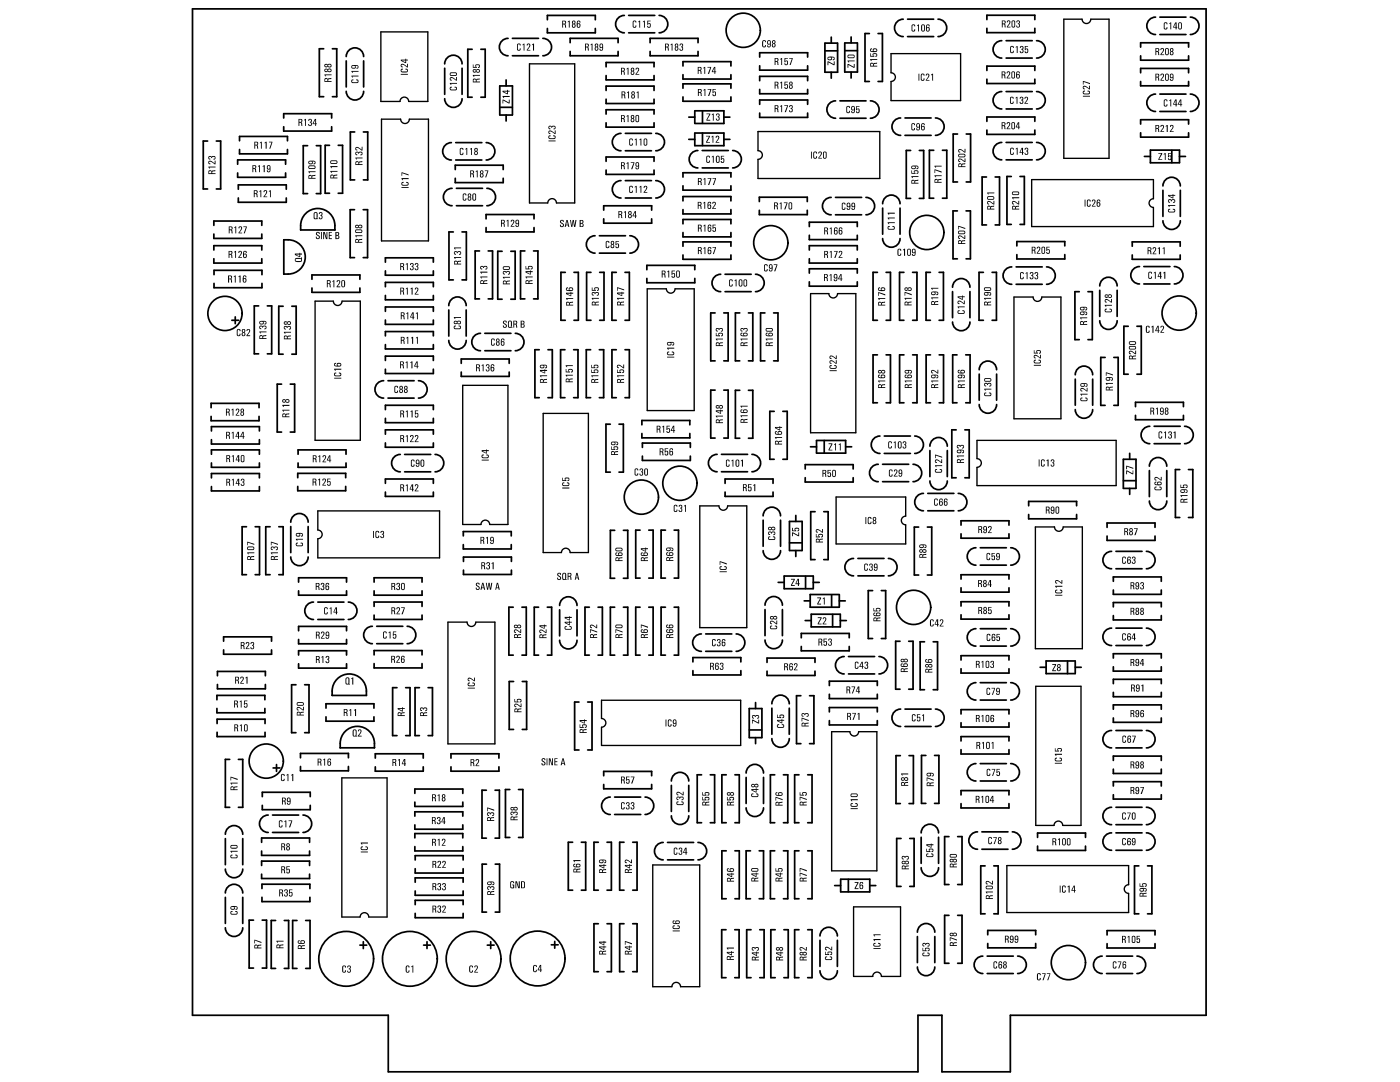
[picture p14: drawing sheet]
<svg xmlns="http://www.w3.org/2000/svg" width="279mm" height="216mm" viewBox="0 0 279 216" stroke-linecap="round" stroke-linejoin="round" font-family="sans-serif">
<path d="M38.4 1.8h202.3v200.8h-39.1v11.3h-13.6v-11.3h-4.8v11.3h-105.7v-11.3h-39.1z" fill="none" stroke="#000" stroke-width=".35"/>
<g fill="#fff">
<circle cx="117.7" cy="26.8" r=".21"/>
<circle cx="118.9" cy="29.7" r=".21"/>
<circle cx="98.1" cy="113" r=".21"/>
<circle cx="95.2" cy="116.7" r=".21"/>
<circle cx="68.5" cy="65.6" r=".21"/>
<circle cx="44" cy="97.5" r=".21"/>
<circle cx="109.4" cy="17.7" r=".21"/>
<circle cx="103.7" cy="83.7" r=".21"/>
<circle cx="52.8" cy="101.8" r=".21"/>
<circle cx="154.7" cy="201.5" r=".21"/>
<circle cx="156.7" cy="202.1" r=".21"/>
<circle cx="128.7" cy="202.2" r=".21"/>
<circle cx="192.2" cy="201.1" r=".21"/>
<circle cx="134.1" cy="152.2" r=".21"/>
<circle cx="119.2" cy="150.3" r=".21"/>
<circle cx="169.9" cy="143.5" r=".21"/>
<circle cx="172.5" cy="145.1" r=".21"/>
<circle cx="157.4" cy="158.4" r=".21"/>
<circle cx="130.4" cy="147.5" r=".21"/>
<circle cx="63.6" cy="125.4" r=".21"/>
<circle cx="81.3" cy="183.8" r=".21"/>
<circle cx="68.1" cy="184" r=".21"/>
<circle cx="95.8" cy="201.5" r=".21"/>
<circle cx="101.4" cy="195.3" r=".21"/>
<circle cx="93.6" cy="200.1" r=".21"/>
<circle cx="118.2" cy="127.3" r=".21"/>
<circle cx="116.4" cy="133.2" r=".21"/>
<circle cx="105.3" cy="129.1" r=".21"/>
<circle cx="113.4" cy="103.7" r=".21"/>
<circle cx="112.9" cy="110.1" r=".21"/>
<circle cx="142.5" cy="112.4" r=".21"/>
<circle cx="114.2" cy="111.4" r=".21"/>
<circle cx="112.3" cy="108.4" r=".21"/>
<circle cx="109.4" cy="122.7" r=".21"/>
<circle cx="102.7" cy="143.6" r=".21"/>
<circle cx="141.5" cy="132.7" r=".21"/>
<circle cx="148.7" cy="140.1" r=".21"/>
<circle cx="124.5" cy="142.4" r=".21"/>
<circle cx="123.6" cy="153" r=".21"/>
<circle cx="169.5" cy="139.9" r=".21"/>
<circle cx="126.5" cy="133.2" r=".21"/>
<circle cx="110.7" cy="99.4" r=".21"/>
<circle cx="116.7" cy="142.2" r=".21"/>
<circle cx="106.3" cy="92.9" r=".21"/>
<circle cx="113.4" cy="91.6" r=".21"/>
<circle cx="116.2" cy="54.9" r=".21"/>
<circle cx="110.5" cy="54.5" r=".21"/>
<circle cx="110.6" cy="90.8" r=".21"/>
<circle cx="105.7" cy="46.4" r=".21"/>
<circle cx="89" cy="55" r=".21"/>
<circle cx="102.9" cy="76" r=".21"/>
<circle cx="103.8" cy="44.8" r=".21"/>
<circle cx="65" cy="59.5" r=".21"/>
<circle cx="54.8" cy="58" r=".21"/>
<circle cx="54.8" cy="36.8" r=".21"/>
<circle cx="92.6" cy="48.2" r=".21"/>
<circle cx="78.6" cy="60.5" r=".21"/>
<circle cx="73.8" cy="48.1" r=".21"/>
<circle cx="68.3" cy="43.7" r=".21"/>
<circle cx="86.6" cy="21" r=".21"/>
<circle cx="107.5" cy="28.6" r=".21"/>
<circle cx="98.8" cy="33.6" r=".21"/>
<circle cx="95.2" cy="42.5" r=".21"/>
<circle cx="93.9" cy="33" r=".21"/>
<circle cx="92.6" cy="34.3" r=".21"/>
<circle cx="118.2" cy="37" r=".21"/>
<circle cx="112.9" cy="23" r=".21"/>
<circle cx="106.6" cy="19.7" r=".21"/>
<circle cx="113.1" cy="40.8" r=".21"/>
<circle cx="122" cy="58.6" r=".21"/>
<circle cx="133.4" cy="25.8" r=".21"/>
<circle cx="111" cy="35.9" r=".21"/>
<circle cx="94.2" cy="29.8" r=".21"/>
<circle cx="101" cy="43.2" r=".21"/>
<circle cx="101.4" cy="52.2" r=".21"/>
<circle cx="104" cy="105" r=".21"/>
<circle cx="111.9" cy="97.8" r=".21"/>
<circle cx="123.5" cy="100.4" r=".21"/>
<circle cx="66.8" cy="88.4" r=".21"/>
<circle cx="84.3" cy="103.6" r=".21"/>
<circle cx="68.5" cy="98.4" r=".21"/>
<circle cx="217.9" cy="27.8" r=".21"/>
<circle cx="218.8" cy="23.3" r=".21"/>
<circle cx="218.8" cy="26.6" r=".21"/>
<circle cx="208.8" cy="22.8" r=".21"/>
<circle cx="190.9" cy="23.2" r=".21"/>
<circle cx="192.5" cy="8.5" r=".21"/>
<circle cx="186.7" cy="84.2" r=".21"/>
<circle cx="103.5" cy="54.9" r=".21"/>
<circle cx="144.3" cy="63.5" r=".21"/>
<circle cx="120.5" cy="61" r=".21"/>
<circle cx="143.2" cy="65.2" r=".21"/>
<circle cx="148.4" cy="54.6" r=".21"/>
<circle cx="149.9" cy="33.4" r=".21"/>
<circle cx="157.9" cy="32.1" r=".21"/>
<circle cx="166.5" cy="30.4" r=".21"/>
<circle cx="167.3" cy="59.4" r=".21"/>
<circle cx="166.5" cy="70.8" r=".21"/>
<circle cx="163.9" cy="65.5" r=".21"/>
<circle cx="163.8" cy="38.3" r=".21"/>
<circle cx="159.6" cy="39.8" r=".21"/>
<circle cx="179.3" cy="17.8" r=".21"/>
<circle cx="176.2" cy="19.7" r=".21"/>
<circle cx="177.5" cy="33.5" r=".21"/>
<circle cx="170.7" cy="30.4" r=".21"/>
<circle cx="169.6" cy="20" r=".21"/>
<circle cx="226.6" cy="22.4" r=".21"/>
<circle cx="193.3" cy="18.6" r=".21"/>
<circle cx="199.1" cy="15" r=".21"/>
<circle cx="205.1" cy="22.5" r=".21"/>
<circle cx="229.8" cy="38.5" r=".21"/>
<circle cx="232.7" cy="18" r=".21"/>
<circle cx="204.1" cy="7.4" r=".21"/>
<circle cx="201.4" cy="38.9" r=".21"/>
<circle cx="205.1" cy="49" r=".21"/>
<circle cx="199.9" cy="47.8" r=".21"/>
<circle cx="206.6" cy="39.3" r=".21"/>
<circle cx="199.3" cy="82.6" r=".21"/>
<circle cx="203.4" cy="93.9" r=".21"/>
<circle cx="209.7" cy="81.3" r=".21"/>
<circle cx="217.7" cy="71.6" r=".21"/>
<circle cx="224.5" cy="32.7" r=".21"/>
<circle cx="155.5" cy="100.7" r=".21"/>
<circle cx="173.6" cy="114.9" r=".21"/>
<circle cx="166.8" cy="115" r=".21"/>
<circle cx="164.2" cy="105" r=".21"/>
<circle cx="165.9" cy="108.8" r=".21"/>
<circle cx="163.3" cy="120" r=".21"/>
<circle cx="151" cy="130.5" r=".21"/>
<circle cx="135.3" cy="123.7" r=".21"/>
<circle cx="142.9" cy="106.5" r=".21"/>
<circle cx="168" cy="125.2" r=".21"/>
<circle cx="144.3" cy="123.6" r=".21"/>
<circle cx="145.5" cy="173.8" r=".21"/>
<circle cx="143.3" cy="183.4" r=".21"/>
<circle cx="184.5" cy="163.6" r=".21"/>
<circle cx="190.6" cy="185.5" r=".21"/>
<circle cx="184.6" cy="189.7" r=".21"/>
<circle cx="154.8" cy="186.8" r=".21"/>
<circle cx="156.1" cy="191.4" r=".21"/>
<circle cx="164.3" cy="189.4" r=".21"/>
<circle cx="138" cy="191.9" r=".21"/>
<circle cx="132.1" cy="192.3" r=".21"/>
<circle cx="123.7" cy="193.3" r=".21"/>
<circle cx="114.8" cy="199.7" r=".21"/>
<circle cx="117.3" cy="198.5" r=".21"/>
<circle cx="104.3" cy="183.6" r=".21"/>
<circle cx="127.6" cy="178.7" r=".21"/>
<circle cx="123.5" cy="182.2" r=".21"/>
<circle cx="158.4" cy="186.6" r=".21"/>
<circle cx="161.4" cy="189" r=".21"/>
<circle cx="165" cy="183.1" r=".21"/>
<circle cx="134.7" cy="186.8" r=".21"/>
<circle cx="180.1" cy="117.6" r=".21"/>
<circle cx="212.7" cy="110.8" r=".21"/>
<circle cx="198.5" cy="84.9" r=".21"/>
<circle cx="175.7" cy="75.2" r=".21"/>
<circle cx="158.2" cy="72.4" r=".21"/>
<circle cx="223.9" cy="24.7" r=".21"/>
<circle cx="180.7" cy="169.6" r=".21"/>
<circle cx="195.5" cy="178.1" r=".21"/>
<circle cx="195.8" cy="161.2" r=".21"/>
<circle cx="209.2" cy="159.8" r=".21"/>
<circle cx="222.5" cy="184.9" r=".21"/>
<circle cx="225.8" cy="183.2" r=".21"/>
<circle cx="194.1" cy="180.6" r=".21"/>
<circle cx="199.5" cy="165.6" r=".21"/>
<circle cx="195.9" cy="105.2" r=".21"/>
<circle cx="196.5" cy="143.4" r=".21"/>
<circle cx="190.9" cy="137.7" r=".21"/>
<circle cx="223.9" cy="155.4" r=".21"/>
<circle cx="214.3" cy="157.8" r=".21"/>
<circle cx="79.5" cy="155.6" r=".21"/>
<circle cx="80.5" cy="74.6" r=".21"/>
<circle cx="79.9" cy="77.6" r=".21"/>
<circle cx="98.6" cy="92.7" r=".21"/>
<circle cx="85.2" cy="127.5" r=".21"/>
<circle cx="99" cy="161.6" r=".21"/>
<circle cx="112.3" cy="116.2" r=".21"/>
<circle cx="61.5" cy="107.7" r=".21"/>
<circle cx="95.5" cy="179.5" r=".21"/>
<circle cx="63.9" cy="132.1" r=".21"/>
<circle cx="68.6" cy="69" r=".21"/>
<circle cx="69.8" cy="63.7" r=".21"/>
<circle cx="55.1" cy="83.4" r=".21"/>
<circle cx="84.7" cy="65.5" r=".21"/>
<circle cx="51.5" cy="77.3" r=".21"/>
<circle cx="115.7" cy="198" r=".21"/>
<circle cx="115.1" cy="196.5" r=".21"/>
<circle cx="119.4" cy="82.5" r=".21"/>
<circle cx="118.7" cy="113.1" r=".21"/>
<circle cx="115.5" cy="190" r=".21"/>
<circle cx="114.4" cy="186.1" r=".21"/>
<circle cx="113.7" cy="191.6" r=".21"/>
<circle cx="161.2" cy="201.3" r=".21"/>
<circle cx="116.3" cy="201.1" r=".21"/>
<circle cx="117.9" cy="202.7" r=".21"/>
<circle cx="118.8" cy="200.5" r=".21"/>
<circle cx="162.6" cy="191.5" r=".21"/>
<circle cx="156.8" cy="193.3" r=".21"/>
<circle cx="189.3" cy="184.3" r=".21"/>
<circle cx="127.4" cy="196.6" r=".21"/>
<circle cx="186.6" cy="188.8" r=".21"/>
<circle cx="122.5" cy="197.2" r=".21"/>
<circle cx="187.2" cy="198.4" r=".21"/>
<circle cx="170.3" cy="200.5" r=".21"/>
<circle cx="167.6" cy="201.4" r=".21"/>
<circle cx="169.2" cy="196.2" r=".21"/>
<circle cx="154.5" cy="176" r=".21"/>
<circle cx="145.1" cy="202.7" r=".21"/>
<circle cx="147.2" cy="171.4" r=".21"/>
<circle cx="62.1" cy="127" r=".21"/>
<circle cx="62.3" cy="154.3" r=".21"/>
<circle cx="146" cy="159.3" r=".21"/>
<circle cx="134.7" cy="190" r=".21"/>
<circle cx="139.6" cy="202.5" r=".21"/>
<circle cx="134.8" cy="193.5" r=".21"/>
<circle cx="133.3" cy="197.9" r=".21"/>
<circle cx="134.1" cy="202.5" r=".21"/>
<circle cx="175.5" cy="199.3" r=".21"/>
<circle cx="180.1" cy="197.3" r=".21"/>
<circle cx="176.9" cy="196.9" r=".21"/>
<circle cx="172.1" cy="196.8" r=".21"/>
<circle cx="172.4" cy="202.5" r=".21"/>
<circle cx="108.5" cy="134.4" r=".21"/>
<circle cx="111" cy="200" r=".21"/>
<circle cx="102.3" cy="32.1" r=".21"/>
<circle cx="182.1" cy="196.7" r=".21"/>
<circle cx="166.1" cy="202.3" r=".21"/>
<circle cx="183.3" cy="199.9" r=".21"/>
<circle cx="177.4" cy="202.5" r=".21"/>
<circle cx="167.8" cy="195.2" r=".21"/>
<circle cx="224.8" cy="198.9" r=".21"/>
<circle cx="213.1" cy="200.3" r=".21"/>
<circle cx="199.7" cy="201.1" r=".21"/>
<circle cx="85.6" cy="201.9" r=".21"/>
<circle cx="81.9" cy="200.3" r=".21"/>
<circle cx="41.2" cy="123.9" r=".21"/>
</g>
<g fill="none" stroke="#000" stroke-width=".35">
<path d="M64.6 9.7h-.9v9.6h.9M66.3 9.7h.9v9.6h-.9M69.1 18.2a1.74 1.74 0 0 0 1.7 1.8 1.74 1.74 0 0 0 1.8-1.8M69.1 11.3a1.74 1.74 0 0 1 1.7-1.8 1.74 1.74 0 0 1 1.8 1.8M69.1 12.2v5.2M72.6 12.2v5.2M88.7 19.7a1.74 1.74 0 0 0 1.8 1.7 1.74 1.74 0 0 0 1.7-1.7M88.7 12.8a1.74 1.74 0 0 1 1.8-1.8 1.74 1.74 0 0 1 1.7 1.8M88.7 13.6v5.2M92.2 13.6v5.2M94.2 9.8h-.8v9.6h.8M96 9.8h.8v9.6h-.8"/>
<path d="M101 15.9v1.2M101.4 7.7a1.74 1.74 0 0 0-1.7 1.7 1.74 1.74 0 0 0 1.7 1.7M102.3 11.1h5.2M102.3 7.7h5.2M108.3 7.7a1.74 1.74 0 0 1 1.8 1.7 1.74 1.74 0 0 1-1.8 1.7M109.2 3.9v-.8h9.6v.8M109.2 5.7v.8h9.6v-.8M113.8 8.5v-.8h9.6v.8M113.8 10.3v.8h9.6v-.8M121 13.3v-.8h9.5v.8M121 15.1v.8h9.5v-.8M121 18.1v-.9h9.5v.9"/>
<path d="M121 19.8v.9h9.5v-.9M124.6 3.1a1.74 1.74 0 0 0-1.7 1.7 1.74 1.74 0 0 0 1.7 1.7M125.5 6.5h5.2M125.5 3.1h5.2M129.7 8.5v-.8h9.6v.8M129.7 10.3v.8h9.6v-.8M131.5 3.1a1.74 1.74 0 0 1 1.8 1.7 1.74 1.74 0 0 1-1.8 1.7M136.3 13.2v-.9h9.6v.9M136.3 14.9v.9h9.6v-.9M136.3 17.6v-.9h9.6v.9M136.3 19.3v.9h9.6v-.9M151.6 11.4v-.9h9.6v.9"/>
<path d="M151.6 13.1v.9h9.6v-.9M151.6 16.1v-.9h9.6v.9M151.6 17.8v.9h9.6v-.9M164.6 8.6h2.6v5.8h-2.6zM165.9 7.4v1.2M165.9 14.4v1.2M168.6 8.6v5.8h2.5v-5.8M168.6 8.6h2.5M169.9 7.4v1.2M169.9 14.4v1.2M173.5 6.7h-.9v9.6h.9M175.2 6.7h.9v9.6h-.9"/>
<path d="M180.3 3.8a1.74 1.74 0 0 0-1.8 1.8 1.74 1.74 0 0 0 1.8 1.7M181.1 3.8h5.2M181.1 7.3h5.2M187.2 3.8a1.74 1.74 0 0 1 1.7 1.8 1.74 1.74 0 0 1-1.7 1.7M197 3.9v-.9h9.5v.9M197 5.6v.9h9.5v-.9M197 14.1v-.9h9.5v.9M197 15.8v.9h9.5v-.9M199.9 18.3a1.74 1.74 0 0 0-1.7 1.7 1.74 1.74 0 0 0 1.7 1.7M199.9 8.1a1.74 1.74 0 0 0-1.7 1.8 1.74 1.74 0 0 0 1.7 1.7M200.8 11.6h5.2M200.8 8.1h5.2"/>
<path d="M200.8 18.3h5.2M206.9 18.3a1.74 1.74 0 0 1 1.7 1.7 1.74 1.74 0 0 1-1.7 1.7M206.9 8.1a1.74 1.74 0 0 1 1.7 1.8 1.74 1.74 0 0 1-1.7 1.7M227.6 9.4v-.9h9.6v.9M227.6 11.1v.9h9.6v-.9M227.6 14.5v-.8h9.6v.8M227.6 16.3v.8h9.6v-.8M230.6 18.8a1.74 1.74 0 0 0-1.7 1.7 1.74 1.74 0 0 0 1.7 1.7M230.6 3.4a1.74 1.74 0 0 0-1.7 1.8 1.74 1.74 0 0 0 1.7 1.7M231.5 18.8h5.2M231.5 6.9h5.2M231.5 3.4h5.2"/>
<path d="M237.6 18.8a1.74 1.74 0 0 1 1.7 1.7 1.74 1.74 0 0 1-1.7 1.7M237.6 3.4a1.74 1.74 0 0 1 1.7 1.8 1.74 1.74 0 0 1-1.7 1.7M41.4 28.1h-.8v9.6h.8M43.2 28.1h.8v9.6h-.8M47.4 32.8v-.9h9.6v.9M47.4 34.5v.9h9.6v-.9M47.6 37.8v-.9h9.5v.9M47.6 39.5v.9h9.5v-.9M47.8 28.1v-.9h9.6v.9M47.8 29.8v.9h9.6v-.9M56.6 23.6v-.9h9.6v.9M56.6 25.3v.9h9.6v-.9"/>
<path d="M61.4 29.1h-.9v9.5h.9M63.1 29.1h.9v9.5h-.9M65.8 29h-.9v9.6h.9M67.5 29h.9v9.6h-.9M70.8 26.3h-.9v9.6h.9M72.5 26.3h.9v9.6h-.9M90.1 28.5a1.74 1.74 0 0 0-1.8 1.7 1.74 1.74 0 0 0 1.8 1.7M90.2 37.6a1.74 1.74 0 0 0-1.7 1.7 1.74 1.74 0 0 0 1.7 1.7M90.9 33.8v-.8h9.5v.8M90.9 35.6v.8h9.5v-.8M91 31.9h5.2M91 28.5h5.2"/>
<path d="M91.1 37.6h5.2M97 28.5a1.74 1.74 0 0 1 1.8 1.7 1.74 1.74 0 0 1-1.8 1.7M97.2 37.6a1.74 1.74 0 0 1 1.7 1.7 1.74 1.74 0 0 1-1.7 1.7M99.7 23v-5.9h2.6v5.9M99.8 23h2.4M101 23v1.1M121 22.8v-.9h9.5v.9M121 24.5v.9h9.5v-.9M121 32.2v-.9h9.5v.9M121 33.9v.9h9.5v-.9M123.9 36a1.74 1.74 0 0 0-1.7 1.8 1.74 1.74 0 0 0 1.7 1.7M123.9 26.6a1.74 1.74 0 0 0-1.7 1.7 1.74 1.74 0 0 0 1.7 1.8"/>
<path d="M124.8 39.5h5.2M124.8 36h5.2M124.8 30.1h5.2M124.8 26.6h5.2M130.9 36a1.74 1.74 0 0 1 1.7 1.8 1.74 1.74 0 0 1-1.7 1.7M130.9 26.6a1.74 1.74 0 0 1 1.7 1.7 1.74 1.74 0 0 1-1.7 1.8M136.3 35.3v-.8h9.6v.8M136.3 37.1v.8h9.6v-.8M137.5 27.8h1.2M137.5 23.4h1.2M138.7 26.5h5.8v2.6h-5.8M138.7 22.1v2.5"/>
<path d="M138.7 26.6v2.4M138.7 22.1h5.8v2.5h-5.8M139.3 30a1.74 1.74 0 0 0-1.8 1.8 1.74 1.74 0 0 0 1.8 1.7M140.1 30h5.2M140.1 33.5h5.2M144.5 27.8h1.2M144.5 23.4h1.2M146.2 30a1.74 1.74 0 0 1 1.8 1.8 1.74 1.74 0 0 1-1.8 1.7M151.6 20.8v-.8h9.6v.8M151.6 22.6v.8h9.6v-.8M165.9 39.4a1.74 1.74 0 0 0-1.8 1.7 1.74 1.74 0 0 0 1.8 1.8M166.7 39.4h5.2"/>
<path d="M166.8 20.1a1.74 1.74 0 0 0-1.8 1.8 1.74 1.74 0 0 0 1.8 1.7M167.6 23.6h5.2M167.6 20.1h5.2M172.8 39.4a1.74 1.74 0 0 1 1.8 1.7 1.74 1.74 0 0 1-1.8 1.8M173.7 20.1a1.74 1.74 0 0 1 1.7 1.8 1.74 1.74 0 0 1-1.7 1.7M179.7 23.5a1.74 1.74 0 0 0-1.7 1.8 1.74 1.74 0 0 0 1.7 1.7M180.6 27h5.2M180.6 23.5h5.2M181.7 30h-.8v9.6h.8M183.5 30h.8v9.6h-.8M186.3 30h-.8v9.6h.8M186.7 23.5a1.74 1.74 0 0 1 1.7 1.8 1.74 1.74 0 0 1-1.7 1.7"/>
<path d="M188.1 30h.9v9.6h-.9M191.1 26.7h-.9v9.6h.9M192.8 26.7h.9v9.6h-.9M196.9 35.3h-.9v9.6h.9M197 24.2v-.9h9.5v.9M197 26v.8h9.5v-.8M198.6 35.3h.9v9.6h-.9M199.9 28.4a1.74 1.74 0 0 0-1.7 1.8 1.74 1.74 0 0 0 1.7 1.7M200.8 28.4h5.2M200.8 31.9h5.2M200.8 21.7h5.2M201.8 35.2h-.8v9.6h.8"/>
<path d="M203.6 35.2h.8v9.6h-.8M206.9 28.4a1.74 1.74 0 0 1 1.7 1.8 1.74 1.74 0 0 1-1.7 1.7M227.6 24.8v-.9h9.6v.9M227.6 26.5v.9h9.6v-.9M228.4 31.2h1.2M231.5 22.2h5.2M232.1 37.1a1.74 1.74 0 0 1 1.7-1.7 1.74 1.74 0 0 1 1.8 1.7M232.1 38v5.2M235.4 30h-5.8v2.5h5.8M235.4 30v2.4M235.4 31.2h1.2M235.6 38v5.2"/>
<path d="M42.7 45v-.9h9.5v.9M42.7 46.7v.9h9.5v-.9M42.7 49.9v-.9h9.5v.9M42.7 51.6v.9h9.5v-.9M42.7 54.8v-.9h9.6v.9M42.7 56.5v.9h9.6v-.9M56.6 47.9a3.5 3.5 0 0 1 4.3 3.4 3.5 3.5 0 0 1-4.3 3.4zM61 42.6a3.5 3.5 0 0 1 4.1-.5 3.5 3.5 0 0 1 1.7 3.8h-6.8a3.9 3.9 0 0 1 1-3.3zM62.3 55.7v-.8h9.5v.8M62.3 57.5v.8h9.5v-.8M70.8 41.8h-.9v9.6h.9M72.5 41.8h.9v9.6h-.9"/>
<path d="M76.9 52.3v-.9h9.6v.9M76.9 54.1v.8h9.6v-.8M76.9 57.2v-.8h9.6v.8M76.9 59v.8h9.6v-.8M90.5 46.3h-.9v9.5h.9M91.1 41h5.2M92.2 46.3h.9v9.5h-.9M95.7 50.1h-.9v9.5h.9M97 43.7v-.9h9.6v.9M97 45.4v.9h9.6v-.9M97.4 50.1h.9v9.5h-.9M100.2 50.1h-.9v9.6h.9"/>
<path d="M101.9 50.1h.9v9.6h-.9M104.8 50.1h-.9v9.5h.9M106.5 50.1h.9v9.5h-.9M112.8 54.3h-.9v9.6h.9M114.5 54.3h.9v9.6h-.9M117.9 54.3h-.8v9.6h.8M118.8 47a1.74 1.74 0 0 0-1.8 1.8 1.74 1.74 0 0 0 1.8 1.7M119.6 50.5h5.2M119.6 47h5.2M119.7 54.3h.8v9.6h-.8M120.5 41.9v-.8h9.5v.8M120.5 43.7v.8h9.5v-.8"/>
<path d="M123 54.3h-.9v9.6h.9M124.7 54.3h.9v9.6h-.9M125.7 47a1.74 1.74 0 0 1 1.7 1.8 1.74 1.74 0 0 1-1.7 1.7M129.1 53.8v-.8h9.6v.8M129.1 55.6v.8h9.6v-.8M136.3 40.1v-.9h9.6v.9M136.3 41.8v.9h9.6v-.9M136.3 44.7v-.9h9.6v.9M136.3 46.4v.9h9.6v-.9M136.3 49.1v-.8h9.6v.8M136.3 50.9v.8h9.6v-.8M143.8 54.7a1.74 1.74 0 0 0-1.7 1.8 1.74 1.74 0 0 0 1.7 1.7"/>
<path d="M144.7 58.2h5.2M144.7 54.7h5.2M150.8 54.7a1.74 1.74 0 0 1 1.7 1.8 1.74 1.74 0 0 1-1.7 1.7M151.5 40.2v-.8h9.6v.8M151.5 42v.8h9.6v-.8M161.5 45.2v-.9h9.6v.9M161.5 46.9v.9h9.6v-.9M161.5 49.9v-.9h9.6v.9M161.5 51.6v.9h9.6v-.9M161.5 54.5v-.9h9.6v.9M161.5 56.2v.9h9.6v-.9M166.7 42.9h5.2"/>
<path d="M175.1 54.3h-.9v9.6h.9M176.2 47.6a1.74 1.74 0 0 0 1.7 1.7 1.74 1.74 0 0 0 1.7-1.7M176.2 40.7a1.74 1.74 0 0 1 1.7-1.8 1.74 1.74 0 0 1 1.7 1.8M176.2 41.5v5.2M176.8 54.3h.9v9.6h-.9M179.6 41.5v5.2M180.4 54.3h-.9v9.6h.9M182.1 54.3h.9v9.6h-.9M185.7 54.3h-.9v9.6h.9M187.4 54.3h.9v9.6h-.9M190.1 57.3a1.74 1.74 0 0 1 1.7-1.7 1.74 1.74 0 0 1 1.8 1.7M190.1 58.2v5.2"/>
<path d="M191.1 42.1h-.9v9.5h.9M192.8 42.1h.9v9.5h-.9M193.6 58.2v5.2M196.3 54.3h-.9v9.6h.9M198 54.3h.9v9.6h-.9M201.9 53.3a1.74 1.74 0 0 0-1.7 1.7 1.74 1.74 0 0 0 1.7 1.7M202.8 56.7h5.2M202.8 53.3h5.2M202.9 49.1v-.9h9.6v.9M202.9 50.8v.9h9.6v-.9M208.9 53.3a1.74 1.74 0 0 1 1.7 1.7 1.74 1.74 0 0 1-1.7 1.7M215.4 58.2h-.9v9.6h.9"/>
<path d="M217.1 58.2h.9v9.6h-.9M219.5 57.1a1.74 1.74 0 0 1 1.7-1.8 1.74 1.74 0 0 1 1.7 1.8M219.5 57.9v5.2M222.9 57.9v5.2M226 49.1v-.8h9.5v.8M226 50.9v.8h9.5v-.8M227.4 53.2a1.74 1.74 0 0 0-1.7 1.7 1.74 1.74 0 0 0 1.7 1.8M228.3 56.7h5.2M228.3 53.2h5.2M232.1 44a1.74 1.74 0 0 0 1.7 1.8 1.74 1.74 0 0 0 1.8-1.8M234.4 53.2a1.74 1.74 0 0 1 1.7 1.7 1.74 1.74 0 0 1-1.7 1.8M51.6 61h-.9v9.6h.9"/>
<path d="M53.4 61h.8v9.6h-.8M56.2 76.7h-.9v9.5h.9M56.5 61.1h-.9v9.6h.9M57.9 76.7h.9v9.5h-.9M58.2 61.1h.9v9.6h-.9M76.6 76a1.74 1.74 0 0 0-1.8 1.7 1.74 1.74 0 0 0 1.8 1.7M76.9 62.1v-.8h9.6v.8M76.9 63.9v.8h9.6v-.8M76.9 67v-.8h9.6v.8M76.9 68.8v.8h9.6v-.8M76.9 71.9v-.8h9.6v.8M76.9 73.7v.8h9.6v-.8"/>
<path d="M77.4 76h5.2M77.4 79.4h5.2M83.5 76a1.74 1.74 0 0 1 1.7 1.7 1.74 1.74 0 0 1-1.7 1.7M89.6 67.9a1.74 1.74 0 0 0 1.7 1.8 1.74 1.74 0 0 0 1.7-1.8M89.6 61a1.74 1.74 0 0 1 1.7-1.8 1.74 1.74 0 0 1 1.7 1.8M89.6 61.9v5.2M92.1 72.5v-.9h9.5v.9M92.1 74.2v.9h9.5v-.9M93 61.9v5.2M95.9 66.5a1.74 1.74 0 0 0-1.7 1.7 1.74 1.74 0 0 0 1.7 1.8M96.8 70h5.2M96.8 66.5h5.2"/>
<path d="M102.8 66.5a1.74 1.74 0 0 1 1.8 1.7 1.74 1.74 0 0 1-1.8 1.8M107.6 69.8h-.8v9.5h.8M109.4 69.8h.8v9.5h-.8M112.7 69.8h-.8v9.5h.8M114.5 69.8h.8v9.5h-.8M117.9 69.8h-.9v9.5h.9M119.6 69.8h.9v9.5h-.9M123 69.8h-.9v9.5h.9M124.7 69.8h.9v9.5h-.9M142.7 62.4h-.9v9.6h.9M142.7 77.8h-.9v9.6h.9M144.4 62.4h.9v9.6h-.9"/>
<path d="M144.4 77.8h.9v9.6h-.9M147.6 77.9h-.8v9.5h.8M147.6 62.4h-.8v9.6h.8M149.4 77.9h.8v9.5h-.8M149.4 62.4h.8v9.6h-.8M152.7 62.4h-.9v9.6h.9M154.4 62.4h.9v9.6h-.9M175.1 70.8h-.9v9.6h.9M176.8 70.8h.9v9.6h-.9M180.4 70.8h-.9v9.6h.9M182.1 70.8h.9v9.6h-.9M185.7 70.8h-.9v9.6h.9"/>
<path d="M187.4 70.8h.9v9.6h-.9M190.1 64.3a1.74 1.74 0 0 0 1.7 1.7 1.74 1.74 0 0 0 1.8-1.7M191 70.8h-.9v9.6h.9M192.7 70.8h.9v9.6h-.9M195.4 73.8a1.74 1.74 0 0 1 1.8-1.8 1.74 1.74 0 0 1 1.7 1.8M195.4 74.6v5.3M198.9 74.6v5.3M214.6 74.8a1.74 1.74 0 0 1 1.7-1.8 1.74 1.74 0 0 1 1.8 1.8M214.6 75.7v5.2M218.1 75.7v5.2M219.5 64a1.74 1.74 0 0 0 1.7 1.7 1.74 1.74 0 0 0 1.7-1.7M220.6 71.3h-.9v9.6h.9"/>
<path d="M222.3 71.3h.9v9.6h-.9M225.2 65.1h-.9v9.6h.9M226.9 65.1h.9v9.6h-.9M42.1 81.4v-.9h9.6v.9M42.1 83.1v.9h9.6v-.9M42.2 86v-.9h9.6v.9M42.2 87.7v.9h9.6v-.9M42.2 90.6v-.8h9.6v.8M42.2 92.4v.8h9.6v-.8M42.2 95.4v-.9h9.6v.9M42.2 97.1v.9h9.6v-.9M59.4 95.3v-.8h9.6v.8"/>
<path d="M59.4 97.1v.8h9.6v-.8M59.5 90.6v-.8h9.6v.8M59.5 92.4v.8h9.6v-.8M76.9 81.7v-.8h9.6v.8M76.9 83.5v.8h9.6v-.8M76.9 86.6v-.8h9.6v.8M76.9 88.4v.8h9.6v-.8M76.9 96.4v-.8h9.6v.8M76.9 98.2v.9h9.6v-.9M79.9 90.7a1.74 1.74 0 0 0-1.7 1.7 1.74 1.74 0 0 0 1.7 1.7M80.8 94.1h5.2M80.8 90.7h5.2"/>
<path d="M86.8 90.7a1.74 1.74 0 0 1 1.8 1.7 1.74 1.74 0 0 1-1.8 1.7M121.8 84.6h-.9v9.6h.9M123.5 84.6h.9v9.6h-.9M128.1 84.8v-.9h9.6v.9M128.1 86.5v.9h9.6v-.9M128.2 89.3v-.9h9.6v.9M128.2 91v.9h9.6v-.9M143.1 90.7a1.74 1.74 0 0 0-1.7 1.7 1.74 1.74 0 0 0 1.7 1.7M144 94.1h5.2M144 90.7h5.2M144.7 96.4v-.8h9.6v.8M144.7 98.2v.9h9.6v-.9"/>
<path d="M150.1 90.7a1.74 1.74 0 0 1 1.7 1.7 1.74 1.74 0 0 1-1.7 1.7M154.5 82.1h-.9v9.5h.9M156.2 82.1h.9v9.5h-.9M160.7 93.6v-.9h9.6v.9M160.7 95.3v.9h9.6v-.9M161.8 89.2h1.2M163 87.9h5.8v2.5h-5.8zM168.8 89.2h1.2M175.3 92.6a1.74 1.74 0 0 0-1.8 1.8 1.74 1.74 0 0 0 1.8 1.7M175.6 87a1.74 1.74 0 0 0-1.7 1.7 1.74 1.74 0 0 0 1.7 1.8M176.1 92.6h5.2M176.1 96.1h5.2"/>
<path d="M176.5 87h5.2M176.5 90.5h5.2M182.2 92.6a1.74 1.74 0 0 1 1.7 1.8 1.74 1.74 0 0 1-1.7 1.7M182.6 87a1.74 1.74 0 0 1 1.7 1.7 1.74 1.74 0 0 1-1.7 1.8M184.3 98.5a1.74 1.74 0 0 0-1.7 1.7 1.74 1.74 0 0 0 1.7 1.7M185.2 98.5h5.2M185.6 96a1.74 1.74 0 0 0 1.7 1.7 1.74 1.74 0 0 0 1.8-1.7M185.6 89a1.74 1.74 0 0 1 1.7-1.7 1.74 1.74 0 0 1 1.8 1.7M185.6 89.9v5.2M189.1 89.9v5.2M190.8 85.8h-.8v9.5h.8M191.2 98.5a1.74 1.74 0 0 1 1.8 1.7 1.74 1.74 0 0 1-1.8 1.7"/>
<path d="M192.6 85.8h.8v9.5h-.8M195.4 80.7a1.74 1.74 0 0 0 1.8 1.8 1.74 1.74 0 0 0 1.7-1.8M214.6 81.7a1.74 1.74 0 0 0 1.7 1.8 1.74 1.74 0 0 0 1.8-1.8M224.2 97.5v-5.9h2.5v5.9M224.2 97.5h2.5M225.5 90.5v1.1M225.5 97.5v1.1M226.6 81.1v-.8h9.6v.8M226.6 82.9v.8h9.6v-.8M229.4 93a1.74 1.74 0 0 1 1.7-1.7 1.74 1.74 0 0 1 1.8 1.7M229.4 100a1.74 1.74 0 0 0 1.7 1.7 1.74 1.74 0 0 0 1.8-1.7M229.4 93.9v5.2"/>
<path d="M229.5 85.1a1.74 1.74 0 0 0-1.8 1.7 1.74 1.74 0 0 0 1.8 1.7M230.3 88.5h5.2M230.3 85.1h5.2M232.9 93.9v5.2M235.4 93.7h-.8v9.6h.8M236.4 85.1a1.74 1.74 0 0 1 1.7 1.7 1.74 1.74 0 0 1-1.7 1.7M237.2 93.7h.9v9.6h-.9M49.2 105.1h-.9v9.6h.9M50.9 105.1h.9v9.6h-.9M53.9 105.1h-.9v9.6h.9M55.6 105.1h.9v9.6h-.9M58 104.2a1.74 1.74 0 0 1 1.8-1.7 1.74 1.74 0 0 1 1.7 1.7"/>
<path d="M58 111.1a1.74 1.74 0 0 0 1.8 1.8 1.74 1.74 0 0 0 1.7-1.8M58 105.1v5.2M59.6 116.2v-.9h9.6v.9M59.6 117.9v.9h9.6v-.9M61.5 105.1v5.2M74.7 116.2v-.9h9.5v.9M74.7 117.9v.9h9.5v-.9M92.5 106.9v-.8h9.5v.8M92.5 108.7v.8h9.5v-.8M92.5 112v-.8h9.6v.8M92.5 113.8v.8h9.6v-.8M122.7 105.8h-.9v9.6h.9"/>
<path d="M124.4 105.8h.9v9.6h-.9M127.7 105.8h-.8v9.6h.8M129.5 105.8h.8v9.6h-.8M132.8 105.8h-.9v9.6h.9M134.5 105.8h.9v9.6h-.9M152.3 102.9a1.74 1.74 0 0 1 1.7-1.7 1.74 1.74 0 0 1 1.8 1.7M152.3 109.9a1.74 1.74 0 0 0 1.7 1.7 1.74 1.74 0 0 0 1.8-1.7M152.3 103.8v5.2M155.3 116.2h1.2M155.8 103.8v5.2M156.5 114.9l5.8 .1v2.5h-5.8zM157.6 109.9v-5.9h2.5v5.9"/>
<path d="M157.6 109.9h2.5M158.8 102.9v1.1M158.8 109.9v1.1M160.5 119.9h1.2M161.7 118.6l5.8 .1v2.5h-5.8zM162.3 116.2h1.2M162.7 102.1h-.9v9.6h.9M164.4 102.1h.9v9.6h-.9M167.5 119.9h1.2M170.3 111.4a1.74 1.74 0 0 0-1.7 1.8 1.74 1.74 0 0 0 1.7 1.7M171.2 114.9h5.2M171.2 111.4h5.2"/>
<path d="M174.1 117.8h-.8v9.6h.8M175.9 117.8h.9v9.6h-.9M177.3 111.4a1.74 1.74 0 0 1 1.7 1.8 1.74 1.74 0 0 1-1.7 1.7M183.3 105.2h-.8v9.5h.8M185.1 105.2h.8v9.5h-.8M185.2 101.9h5.2M191.8 104.8v-.9h9.6v.9M191.8 106.5v.9h9.6v-.9M191.8 115.6v-.9h9.6v.9M191.8 117.3v.9h9.6v-.9M194.8 109.3a1.74 1.74 0 0 0-1.8 1.7 1.74 1.74 0 0 0 1.8 1.8M195.6 109.3h5.2"/>
<path d="M195.6 112.8h5.2M201.7 109.3a1.74 1.74 0 0 1 1.7 1.7 1.74 1.74 0 0 1-1.7 1.8M205.3 100.9v-.8h9.6v.8M205.3 102.7v.8h9.6v-.8M220.9 105.2v-.8h9.6v.8M220.9 107v.8h9.6v-.8M221.8 110a1.74 1.74 0 0 0-1.7 1.8 1.74 1.74 0 0 0 1.7 1.7M222.2 116v-.9h9.6v.9M222.2 117.7v.9h9.6v-.9M222.7 113.5h5.2M222.7 110h5.2M228.8 110a1.74 1.74 0 0 1 1.7 1.8 1.74 1.74 0 0 1-1.7 1.7"/>
<path d="M43.3 139.6v-.8h9.6v.8M43.4 134.8v-.8h9.6v.8M43.4 136.6v.8h9.6v-.8M44.6 127.9v-.8h9.6v.8M44.6 129.7v.8h9.6v-.8M59.1 136.6h-.9v9.6h.9M59.6 125.9v-.9h9.6v.9M59.6 127.6v.9h9.6v-.9M59.6 130.7v-.9h9.6v.9M59.6 132.4v.9h9.6v-.9M60.8 136.6h.9v9.6h-.9M62.6 120.1a1.74 1.74 0 0 0-1.8 1.8 1.74 1.74 0 0 0 1.8 1.7"/>
<path d="M63.4 123.6h5.2M63.4 120.1h5.2M67.3 135.5a3.5 3.5 0 0 1 4.1-.6 3.5 3.5 0 0 1 1.7 3.9h-6.8a3.9 3.9 0 0 1 1-3.3zM69.5 120.1a1.74 1.74 0 0 1 1.7 1.8 1.74 1.74 0 0 1-1.7 1.7M74.3 125a1.74 1.74 0 0 0-1.7 1.7 1.74 1.74 0 0 0 1.7 1.7M74.7 121v-.9h9.5v.9M74.7 122.7v.9h9.5v-.9M74.7 130.7v-.9h9.5v.9M74.7 132.4v.9h9.5v-.9M75.2 128.4h5.2M75.2 125h5.2M79.2 137.2h-.8v9.6h.8"/>
<path d="M81 137.2h.8v9.6h-.8M81.3 125a1.74 1.74 0 0 1 1.7 1.7 1.74 1.74 0 0 1-1.7 1.7M83.7 137.2h-.9v9.6h.9M85.4 137.2h.9v9.6h-.9M102.4 121.2h-.8v9.5h.8M102.5 136h-.9v9.6h.9M104.2 121.2h.8v9.5h-.8M104.2 136h.9v9.6h-.9M107.5 121.2h-.9v9.5h.9M109.2 121.2h.9v9.5h-.9M111.7 120.8a1.74 1.74 0 0 1 1.7-1.7 1.74 1.74 0 0 1 1.8 1.7M111.7 127.8a1.74 1.74 0 0 0 1.7 1.7 1.74 1.74 0 0 0 1.8-1.7"/>
<path d="M111.7 121.7v5.2M115.2 121.7v5.2M117.6 121.2h-.9v9.5h.9M119.4 121.2h.8v9.5h-.8M122.7 121.2h-.9v9.5h.9M124.4 121.2h.9v9.5h-.9M127.7 121.2h-.8v9.5h.8M129.5 121.2h.8v9.5h-.8M132.8 121.2h-.9v9.5h.9M134.5 121.2h.9v9.5h-.9M138.3 132.1v-.9h9.6v.9M138.3 133.8v.9h9.6v-.9"/>
<path d="M140 126.5a1.74 1.74 0 0 0-1.8 1.7 1.74 1.74 0 0 0 1.8 1.8M140.8 130h5.2M140.8 126.5h5.2M146.9 126.5a1.74 1.74 0 0 1 1.8 1.7 1.74 1.74 0 0 1-1.8 1.8M152.7 120.8a1.74 1.74 0 0 1 1.7-1.8 1.74 1.74 0 0 1 1.7 1.8M152.7 127.7a1.74 1.74 0 0 0 1.7 1.7 1.74 1.74 0 0 0 1.7-1.7M152.7 121.6v5.2M153.1 132.2v-.9h9.5v.9M153.1 133.9v.9h9.5v-.9M156.1 121.6v5.2M159.8 138.8h-.8v9.6h.8M159.9 127.3v-.9h9.6v.9"/>
<path d="M159.9 129v.9h9.6v-.9M160.7 123.8h1.2M161.6 138.8h.8v9.6h-.8M165.5 136.8v-.9h9.6v.9M165.5 138.5v.9h9.6v-.9M167.7 123.8h1.2M167.7 122.6v2.5M167.7 122.6h-5.8v2.5h5.8M168.5 131a1.74 1.74 0 0 0-1.8 1.7 1.74 1.74 0 0 0 1.8 1.8M169.3 134.5h5.2M169.3 131h5.2M175.4 131a1.74 1.74 0 0 1 1.7 1.7 1.74 1.74 0 0 1-1.7 1.8"/>
<path d="M179.6 128h-.9v9.5h.9M181.4 128h.8v9.5h-.8M184.5 128.1h-.9v9.5h.9M186.2 128.1h.9v9.5h-.9M191.8 120.9v-.8h9.6v.8M191.8 122.7v.8h9.6v-.8M191.8 131.7v-.9h9.6v.9M191.8 133.4v.9h9.6v-.9M194.8 136.2a1.74 1.74 0 0 0-1.8 1.8 1.74 1.74 0 0 0 1.8 1.7M194.8 125.5a1.74 1.74 0 0 0-1.8 1.7 1.74 1.74 0 0 0 1.8 1.7M195.6 139.7h5.2M195.6 136.2h5.2"/>
<path d="M195.6 128.9h5.2M195.6 125.5h5.2M201.7 136.2a1.74 1.74 0 0 1 1.7 1.8 1.74 1.74 0 0 1-1.7 1.7M201.7 125.5a1.74 1.74 0 0 1 1.7 1.7 1.74 1.74 0 0 1-1.7 1.7M207.6 133.1h1.2M214.6 133.1h1.2M214.6 131.9h-5.8v2.5h5.8M214.6 131.9v2.5M221.8 125.3a1.74 1.74 0 0 0-1.7 1.8 1.74 1.74 0 0 0 1.7 1.7M222.2 121.1v-.9h9.6v.9M222.2 122.8v.9h9.6v-.9M222.2 131.3v-.9h9.6v.9"/>
<path d="M222.2 133v.9h9.6v-.9M222.2 136.4v-.9h9.6v.9M222.2 138.2v.8h9.6v-.8M222.7 128.8h5.2M222.7 125.3h5.2M228.8 125.3a1.74 1.74 0 0 1 1.7 1.8 1.74 1.74 0 0 1-1.7 1.7M43.3 141.4v.8h9.6v-.8M43.3 144.4v-.9h9.6v.9M43.3 146.1v.9h9.6v-.9M45.8 151.5h-.8v9.6h.8M47.6 151.5h.8v9.6h-.8M52.3 159v-.9h9.6v.9"/>
<path d="M60 151.2v-.9h9.5v.9M60 152.9v.9h9.5v-.9M65.1 141.3v-.9h9.5v.9M65.1 143v.9h9.5v-.9M68.9 145.9a3.5 3.5 0 0 1 4.1-.5 3.5 3.5 0 0 1 1.7 3.8h-6.8a3.9 3.9 0 0 1 1-3.3zM74.9 151.3v-.9h9.6v.9M74.9 153v.9h9.6v-.9M82.8 158.3v-.9h9.6v.9M90 151.3v-.9h9.6v.9M90 153v.9h9.6v-.9M97.1 157.7h-.9v9.5h.9M98.8 157.7h.9v9.5h-.9"/>
<path d="M101.7 157.5h-.8v9.6h.8M103.5 157.5h.8v9.6h-.8M115.5 140.1h-.8v9.5h.8M117.3 140.1h.9v9.5h-.9M120.5 154.8v-.9h9.5v.9M120.5 156.5v.9h9.5v-.9M121.8 159a1.74 1.74 0 0 0-1.7 1.8 1.74 1.74 0 0 0 1.7 1.7M122.7 159h5.2M128.7 159a1.74 1.74 0 0 1 1.8 1.8 1.74 1.74 0 0 1-1.8 1.7M134 155.8a1.74 1.74 0 0 1 1.7-1.7 1.74 1.74 0 0 1 1.8 1.7M134 156.7v5.2M137.5 156.7v5.2"/>
<path d="M140 154.6h-.9v9.6h.9M141.7 154.6h.9v9.6h-.9M144.9 154.6h-.8v9.6h.8M146.7 154.6h.8v9.6h-.8M148.9 154.3a1.74 1.74 0 0 1 1.7-1.8 1.74 1.74 0 0 1 1.8 1.8M148.9 155.1v5.2M149.5 147.2v-5.8h2.6v5.8M149.6 147.2h2.4M150.8 140.2v1.2M150.8 147.2v1.2M152.4 155.1v5.2M154 147.4a1.74 1.74 0 0 0 1.8 1.7 1.74 1.74 0 0 0 1.7-1.7"/>
<path d="M154 140.4a1.74 1.74 0 0 1 1.8-1.7 1.74 1.74 0 0 1 1.7 1.7M154 141.3v5.2M154.6 154.6h-.9v9.6h.9M156.4 154.6h.8v9.6h-.8M157.5 141.3v5.2M159.5 154.6h-.9v9.6h.9M161.2 154.6h.9v9.6h-.9M165.5 142.1v-.9h9.6v.9M165.5 143.8v.9h9.6v-.9M179.7 150.8h-.9v9.5h.9M179.7 141.5a1.74 1.74 0 0 0-1.7 1.7 1.74 1.74 0 0 0 1.7 1.8M180.6 145h5.2"/>
<path d="M180.6 141.5h5.2M181.4 150.8h.9v9.5h-.9M184.8 150.7h-.9v9.6h.9M186.5 150.7h.9v9.6h-.9M186.7 141.5a1.74 1.74 0 0 1 1.7 1.7 1.74 1.74 0 0 1-1.7 1.8M191.8 142.5v-.9h9.6v.9M191.8 144.2v.9h9.6v-.9M191.8 147.9v-.9h9.6v.9M191.8 149.6v.9h9.6v-.9M191.8 158.6v-.8h9.6v.8M194.8 152.4a1.74 1.74 0 0 0-1.8 1.7 1.74 1.74 0 0 0 1.8 1.7M195.6 155.8h5.2"/>
<path d="M195.6 152.4h5.2M201.7 152.4a1.74 1.74 0 0 1 1.7 1.7 1.74 1.74 0 0 1-1.7 1.7M221.8 145.8a1.74 1.74 0 0 0-1.7 1.7 1.74 1.74 0 0 0 1.7 1.7M222.2 141.5v-.8h9.6v.8M222.2 143.3v.8h9.6v-.8M222.2 151.7v-.8h9.6v.8M222.2 153.5v.8h9.6v-.8M222.2 156.8v-.8h9.6v.8M222.2 158.6v.8h9.6v-.8M222.7 149.2h5.2M222.7 145.8h5.2M228.8 145.8a1.74 1.74 0 0 1 1.7 1.7 1.74 1.74 0 0 1-1.7 1.7"/>
<path d="M45 173.4a1.74 1.74 0 0 0 1.7 1.7 1.74 1.74 0 0 0 1.7-1.7M45 166.5a1.74 1.74 0 0 1 1.7-1.8 1.74 1.74 0 0 1 1.7 1.8M45 178.2a1.74 1.74 0 0 1 1.7-1.7 1.74 1.74 0 0 1 1.7 1.7M45 167.3v5.2M45 179.1v5.2M48.4 167.3v5.2M48.4 179.1v5.2M52.2 168.1v-.9h9.6v.9M52.2 169.8v.9h9.6v-.9M52.2 172.7v-.9h9.6v.9M52.2 174.4v.9h9.6v-.9M52.3 177.3v-.9h9.5v.9"/>
<path d="M52.3 179v.9h9.5v-.9M52.3 160.7v.9h9.6v-.9M53.5 162.6a1.74 1.74 0 0 0-1.7 1.8 1.74 1.74 0 0 0 1.7 1.7M54.4 166.1h5.2M54.4 162.6h5.2M60.5 162.6a1.74 1.74 0 0 1 1.7 1.8 1.74 1.74 0 0 1-1.7 1.7M82.8 160v.9h9.6v-.9M82.8 162.9v-.9h9.6v.9M82.8 164.6v.9h9.6v-.9M82.8 167.2v-.9h9.6v.9M82.8 168.9v.9h9.6v-.9M82.9 171.6v-.9h9.5v.9"/>
<path d="M82.9 173.3v.9h9.5v-.9M82.9 176v-.8h9.5v.8M82.9 177.8v.8h9.5v-.8M97.1 172.4h-.9v9.6h.9M98.8 172.4h.9v9.6h-.9M114.3 168.1h-.9v9.5h.9M116 168.1h.9v9.5h-.9M119.4 168.1h-.9v9.5h.9M121.1 168.1h.9v9.5h-.9M122.7 162.5h5.2M124.5 168.1h-.8v9.5h.8M126.3 168.1h.8v9.5h-.8"/>
<path d="M132.4 168.1a1.74 1.74 0 0 0-1.8 1.7 1.74 1.74 0 0 0 1.8 1.8M133.2 171.6h5.2M133.2 168.1h5.2M134 162.8a1.74 1.74 0 0 0 1.7 1.7 1.74 1.74 0 0 0 1.8-1.7M139.3 168.1a1.74 1.74 0 0 1 1.7 1.7 1.74 1.74 0 0 1-1.7 1.8M144.9 169.8h-.8v9.5h.8M146.7 169.8h.8v9.5h-.8M148.9 161.2a1.74 1.74 0 0 0 1.7 1.7 1.74 1.74 0 0 0 1.8-1.7M149.8 169.8h-.9v9.5h.9M151.5 169.8h.9v9.5h-.9M154.6 169.8h-.9v9.5h.9M156.4 169.8h.8v9.5h-.8"/>
<path d="M159.5 169.8h-.9v9.5h.9M161.2 169.8h.9v9.5h-.9M166.6 176.7h1.2M167.8 175.5v2.4M167.8 175.4h5.8v2.6h-5.8M173.6 176.7h1.2M179.8 167.3h-.8v9.6h.8M181.6 167.3h.8v9.6h-.8M183.8 173.1a1.74 1.74 0 0 0 1.8 1.8 1.74 1.74 0 0 0 1.7-1.8M183.8 166.2a1.74 1.74 0 0 1 1.8-1.7 1.74 1.74 0 0 1 1.7 1.7M183.8 167.1v5.2M187.3 167.1v5.2"/>
<path d="M189.4 166.9h-.9v9.6h.9M191.1 166.9h.9v9.6h-.9M191.8 160.4v.8h9.6v-.8M195.1 166a1.74 1.74 0 0 0-1.7 1.7 1.74 1.74 0 0 0 1.7 1.8M196 169.5h5.2M196 166h5.2M196.6 172.8h-.9v9.5h.9M198.3 172.8h.9v9.5h-.9M202 166a1.74 1.74 0 0 1 1.8 1.7 1.74 1.74 0 0 1-1.8 1.8M207.1 167.1v-.9h9.5v.9M207.1 168.8v.9h9.5v-.9M221.8 161.1a1.74 1.74 0 0 0-1.7 1.7 1.74 1.74 0 0 0 1.7 1.8"/>
<path d="M221.8 166.2a1.74 1.74 0 0 0-1.7 1.7 1.74 1.74 0 0 0 1.7 1.8M222.7 161.1h5.2M222.7 169.7h5.2M222.7 166.2h5.2M222.7 164.6h5.2M227.3 172.8h-.9v9.5h.9M228.8 161.1a1.74 1.74 0 0 1 1.7 1.7 1.74 1.74 0 0 1-1.7 1.8M228.8 166.2a1.74 1.74 0 0 1 1.7 1.7 1.74 1.74 0 0 1-1.7 1.8M229 172.8h.9v9.5h-.9M45 185.1a1.74 1.74 0 0 0 1.7 1.8 1.74 1.74 0 0 0 1.7-1.8M50.6 183.6h-.9v9.6h.9M52.3 183.6h.9v9.6h-.9"/>
<path d="M55 183.7h-.9v9.5h.9M56.7 183.7h.9v9.5h-.9M59.3 183.7h-.9v9.5h.9M61 183.7h.9v9.5h-.9M82.9 180.5v-.9h9.5v.9M82.9 182.3v.8h9.5v-.8M119.4 184.3h-.9v9.6h.9M121.1 184.3h.9v9.6h-.9M124.5 184.3h-.8v9.6h.8M126.3 184.3h.8v9.6h-.8M144.9 185.5h-.9v9.6h.9M146.6 185.5h.9v9.6h-.9"/>
<path d="M149.9 185.5h-.9v9.6h.9M151.6 185.5h.9v9.6h-.9M154.7 185.5h-.9v9.6h.9M156.4 185.5h.9v9.6h-.9M159.5 185.5h-.9v9.6h.9M161.2 185.5h.9v9.6h-.9M163.6 193.7a1.74 1.74 0 0 0 1.8 1.7 1.74 1.74 0 0 0 1.7-1.7M163.6 186.8a1.74 1.74 0 0 1 1.8-1.8 1.74 1.74 0 0 1 1.7 1.8M163.6 187.6v5.2M167.1 187.6v5.2M183.1 193a1.74 1.74 0 0 0 1.7 1.7 1.74 1.74 0 0 0 1.8-1.7M183.1 186a1.74 1.74 0 0 1 1.7-1.7 1.74 1.74 0 0 1 1.8 1.7"/>
<path d="M183.1 186.9v5.2M186.6 186.9v5.2M189.4 182.6h-.9v9.6h.9M191.1 182.6h.9v9.6h-.9M196.1 190.8a1.74 1.74 0 0 0-1.7 1.7 1.74 1.74 0 0 0 1.7 1.8M197 194.3h5.2M197 190.8h5.2M197.1 186.5v-.8h9.6v.8M197.1 188.3v.8h9.6v-.8M203.1 190.8a1.74 1.74 0 0 1 1.7 1.7 1.74 1.74 0 0 1-1.7 1.8M220 190.8a1.74 1.74 0 0 0-1.8 1.7 1.74 1.74 0 0 0 1.8 1.8M220.8 194.3h5.2"/>
<path d="M220.8 190.8h5.2M220.9 186.6v-.9h9.6v.9M220.9 188.3v.9h9.6v-.9M226.9 190.8a1.74 1.74 0 0 1 1.7 1.7 1.74 1.74 0 0 1-1.7 1.8"/>
<circle cx="69.1" cy="191.3" r="5.5"/>
<circle cx="81.8" cy="191.3" r="5.5"/>
<circle cx="94.5" cy="191.3" r="5.5"/>
<circle cx="107.3" cy="191.3" r="5.5"/>
</g>
<g fill="none" stroke="#000" stroke-width=".34">
<path d="M164.7 10.1h2.5M168.6 10.1h2.5M99.7 21.4h2.5M140.2 22.1v2.5M140.2 26.5v2.5M233.9 30v2.5M46.3 63.9h1.3M46.9 63.2v1.4M164.5 87.9v2.5M224.2 95.9h2.5M157.6 108.3h2.5M160.8 115v2.5"/>
<path d="M166 118.7v2.5M166.2 122.6v2.5M213 131.9v2.5M54.5 153.2h1.4M55.2 152.6v1.3M149.5 145.7h2.5M169.3 175.4v2.5M71.8 188.6h1.4M72.5 187.9v1.4M84.5 188.6h1.4M85.2 187.9v1.4M97.2 188.6h1.4"/>
<path d="M97.9 187.9v1.4M110 188.5h1.4M110.7 187.8v1.4"/>
<circle cx="148.3" cy="6" r="3.4"/>
<circle cx="153.8" cy="48.4" r="3.4"/>
<circle cx="185" cy="46.4" r="3.4"/>
<circle cx="44.9" cy="62.5" r="3.4"/>
<circle cx="235.3" cy="62.5" r="3.4"/>
<circle cx="128" cy="99.2" r="3.4"/>
<circle cx="135.7" cy="96.4" r="3.4"/>
<circle cx="182.3" cy="121.2" r="3.4"/>
<circle cx="53.1" cy="151.9" r="3.4"/>
<circle cx="213.2" cy="192.1" r="3.4"/>
</g>
<g fill="none" stroke="#000" stroke-width=".27">
<path d="M76 6.4h9.4v13.8h-3.8a.87 .87 0 0 0-.9-.8 .87 .87 0 0 0-.9 .8h-3.8zM105.7 12.7h9v27.8h-3.6a.87 .87 0 0 0-.9-.9 .87 .87 0 0 0-.9 .9h-3.6zM177.8 10.7h13.9v9.4h-13.9v-3.8a.87 .87 0 0 0 .9-.9 .87 .87 0 0 0-.9-.9zM212.3 3.8h3.7a.87 .87 0 0 0 .8 .9 .87 .87 0 0 0 .9-.9h3.6v27.8h-9zM76.1 23.8h3.9a.87 .87 0 0 0 .8 .8 .87 .87 0 0 0 .9-.8h3.8v24.3h-9.4zM151.3 26.2h24.3v9.4h-24.3v-3.8a.87 .87 0 0 0 .8-.9 .87 .87 0 0 0-.8-.8zM205.9 35.8h24.3v3.9a.87 .87 0 0 0-.9 .8 .87 .87 0 0 0 .9 .9v3.8h-24.3zM129.2 57.6h3.8a.87 .87 0 0 0 .9 .9 .87 .87 0 0 0 .8-.9h3.8v24.3h-9.3zM161.8 58.6h3.6a.87 .87 0 0 0 .9 .9 .87 .87 0 0 0 .9-.9h3.6v27.8h-9zM202.4 59.3h3.8a.87 .87 0 0 0 .8 .8 .87 .87 0 0 0 .9-.8h3.8v24.3h-9.3zM62.9 60.1h3.6a.87 .87 0 0 0 .9 .9 .87 .87 0 0 0 .9-.9h3.6v27.8h-9zM92.3 76.9h9.1v27.8h-3.7a.87 .87 0 0 0-.8-.9 .87 .87 0 0 0-.9 .9h-3.7z"/>
<path d="M108.4 82.5h9v27.8h-3.6a.87 .87 0 0 0-.9-.9 .87 .87 0 0 0-.9 .9h-3.6zM166.9 99.2h13.9v3.8a.87 .87 0 0 0-.9 .9 .87 .87 0 0 0 .9 .8v3.8h-13.9zM195 87.9h27.8v9h-27.8v-3.6a.87 .87 0 0 0 .8-.9 .87 .87 0 0 0-.8-.9zM63.4 101.9h24.3v9.4h-24.3v-3.8a.87 .87 0 0 0 .9-.9 .87 .87 0 0 0-.9-.8zM139.7 100.9h3.8a.87 .87 0 0 0 .8 .9 .87 .87 0 0 0 .9-.9h3.8v24.3h-9.3zM206.6 105.1h3.9a.87 .87 0 0 0 .8 .9 .87 .87 0 0 0 .9-.9h3.8v24.3h-9.4zM89.4 124.1h3.8a.87 .87 0 0 0 .9 .9 .87 .87 0 0 0 .9-.9h3.8v24.3h-9.4zM120 139.7h27.8v9.1h-27.8v-3.7a.87 .87 0 0 0 .9-.9 .87 .87 0 0 0-.9-.8zM206.7 136.9h9v27.8h-3.6a.87 .87 0 0 0-.9-.9 .87 .87 0 0 0-.8 .9h-3.7zM68.2 155.2h9v27.8h-3.6a.87 .87 0 0 0-.9-.9 .87 .87 0 0 0-.8 .9h-3.7zM166 146h3.6a.87 .87 0 0 0 .9 .9 .87 .87 0 0 0 .9-.9h3.6v27.8h-9zM130.3 172.6h9.3v24.3h-3.8a.87 .87 0 0 0-.8-.9 .87 .87 0 0 0-.9 .9h-3.8z"/>
<path d="M200.9 172.7h24.3v3.8a.87 .87 0 0 0-.8 .9 .87 .87 0 0 0 .8 .9v3.8h-24.3zM170.4 181h9.3v13.8h-3.8a.87 .87 0 0 0-.9-.8 .87 .87 0 0 0-.8 .8h-3.8z"/>
</g>
<g fill="#000">
<path d="M64.7 14.8h1.5v.2h-1.2l.1 .2h-.2zM70.2 15.9h.3v.1a.19 .19 0 0 0-.2 .2 .19 .19 0 0 0 .2 .2h.6a.21 .21 0 0 0 .3-.2 .21 .21 0 0 0-.3-.2v-.1h.4l.1 .4-.2 .2-1.1 .1-.2-.3zM70.1 15.1h1.5v.2h-1.3l.2 .2h-.2zM70.1 14.2h1.5v.1h-1.3l.2 .2h-.2zM80 12.8h.6l.6 .5v-.6h.2v.8h-.2l-.7-.5a.21 .21 0 0 0-.2-.2 .21 .21 0 0 0-.2 .3 .21 .21 0 0 0 .3 .1v.3l-.4-.1zM80 13.8l.4-.1v.2a.19 .19 0 0 0-.3 .2 .19 .19 0 0 0 .3 .2h.6a.2 .2 0 0 0 .2-.3 .2 .2 0 0 0-.3-.1v-.2l.5 .1-.1 .6h-1.1l-.2-.1zM80 14.7h1.4v.2h-1.4zM89.8 15.5l.5-.1 .7 .5v-.5h.2v.7h-.2l-.7-.5h-.3a.19 .19 0 0 0-.1 .3 .19 .19 0 0 0 .3 0v.2l-.4-.1zM89.8 17.4l.4-.1-.1 .2a.19 .19 0 0 0-.2 .2 .19 .19 0 0 0 .3 .2h.6a.21 .21 0 0 0 .2-.3 .21 .21 0 0 0-.3-.1v-.2l.4 .1 .1 .4-.1 .2h-1.1l-.3-.2zM89.8 16.5h1.4v.2h-1.2l.1 .2h-.1zM94.4 12.9h.1v.5h.4l-.1-.4 .3-.2h.4l.2 .2a.35 .35 0 0 1 0 .4 .35 .35 0 0 1-.3 .2v-.2a.18 .18 0 0 0 .2-.2 .18 .18 0 0 0-.2-.2h-.2a.18 .18 0 0 0-.2 .2 .18 .18 0 0 0 .2 .2v.1h-.8zM94.4 15h1.4v.1h-1.2l.1 .2h-.2z"/>
<path d="M100.3 19.1h1.4v.3h-1.2l.1 .2h-.1zM103.2 8.8l.6-.1 .1 .4h-.2a.19 .19 0 0 0-.2-.3 .19 .19 0 0 0-.1 .3v.6a.21 .21 0 0 0 .2 .3 .21 .21 0 0 0 .1-.4h.2l-.1 .5h-.4l-.2-.1zM104.3 8.9l.4-.2v1.4h-.2v-1.2l-.2 .2zM105.2 8.8l.3-.1 .3 .1v.4l-.5 .8h.6v.1h-.8l.5-.9v-.3a.19 .19 0 0 0-.2-.1 .19 .19 0 0 0-.1 .3h-.2zM106.2 8.9l.4-.2v1.4h-.2v-1.2l-.2 .2zM113.3 4.3l.4-.2v1.4h-.2v-1.2l-.2 .2zM117.9 8.9l.3-.2v1.4h-.1v-1.2l-.2 .2zM125.1 13.7l.3-.2v1.4h-.1v-1.2l-.3 .2zM125.2 18.4l.3-.2v1.4h-.1v-1.1l-.2 .1zM126.3 4.2l.6-.1 .1 .4h-.2a.19 .19 0 0 0-.2-.2 .19 .19 0 0 0-.2 .2v.6a.21 .21 0 0 0 .3 .3 .21 .21 0 0 0 .1-.3h.2l-.1 .4h-.4l-.2-.1zM127.1 18.4l.3-.2v1.4h-.1v-1.1l-.2 .1zM126.9 13.6l.4-.1 .2 .2v.5l-.5 .6h.6v.1h-.8l.5-.8a.21 .21 0 0 0 .1-.3 .21 .21 0 0 0-.2-.1 .21 .21 0 0 0-.2 .2h-.1z"/>
<path d="M127.4 4.3l.4-.2v1.4h-.2v-1.2l-.2 .2zM128.3 4.3l.4-.2v1.4h-.2v-1.2l-.2 .2zM129.2 4.1h.6v.2h-.4v.4l.1-.1 .3 .1v.7l-.6 .1-.1-.3h.3a.19 .19 0 0 0 .2 .2 .19 .19 0 0 0 .1-.3v-.1a.18 .18 0 0 0-.2-.3 .18 .18 0 0 0-.1 .3h-.2zM133.8 8.9l.4-.2v1.4h-.2v-1.2l-.2 .2zM135.7 8.8l.4-.1 .2 .2v.3l-.2 .2 .2 .1v.5l-.6 .1-.1-.4h.2a.23 .23 0 0 0 .3 .3 .23 .23 0 0 0 .1-.4l-.3-.2v-.1l.2-.1a.21 .21 0 0 0-.1-.4 .19 .19 0 0 0-.2 .3h-.2zM140.4 13.5l.3-.1v1.3h-.1v-1.1l-.2 .1zM140.4 17.9l.4-.1v1.3h-.2v-1.1l-.2 .1zM141.2 13.4h.7l-.4 1.3h-.2l.4-1.2h-.5zM141.2 17.8h.8l-.5 1.3h-.2l.5-1.2h-.6zM142.2 17.8h.7v.1h-.5v.5l.3-.2 .2 .3v.4l-.2 .2a.35 .35 0 0 1-.4 0 .35 .35 0 0 1-.1-.3h.2a.18 .18 0 0 0 .1 .2 .18 .18 0 0 0 .2-.2v-.2a.18 .18 0 0 0-.1-.2 .18 .18 0 0 0-.2 .2h-.2zM152.2 8.1l.2-.1 .4 .1 .1 .3h-.2a.2 .2 0 0 0-.2-.2 .2 .2 0 0 0-.2 .2v.7a.21 .21 0 0 0 .3 .2 .21 .21 0 0 0 .1-.3h.2l-.1 .4-.4 .1-.2-.2zM155.7 16.4l.4-.1v1.4h-.2v-1.2l-.2 .2z"/>
<path d="M155.7 11.7l.4-.1v1.4h-.2v-1.2l-.2 .1zM156.6 16.3h.6v.1h-.5v.5a.33 .33 0 0 1 .5 0 .33 .33 0 0 1 .1 .4l-.1 .3-.3 .1a.29 .29 0 0 1-.3-.1 .29 .29 0 0 1-.1-.3l.4 .3 .2-.3-.1-.4-.5 .2zM156.6 11.6h.6v.1h-.5v.5a.33 .33 0 0 1 .5-.1 .33 .33 0 0 1 .1 .5l-.1 .3-.3 .1a.29 .29 0 0 1-.3-.1 .29 .29 0 0 1-.1-.3l.4 .3 .2-.3-.1-.4-.5 .2zM157.5 11.6h.7l-.4 1.4h-.2l.4-1.3h-.5zM165.1 12.2l1.3 .6v-.6h.2v.8l-1.3-.6v.6h-.2zM169.1 12.8l1.3 .6v-.6h.2v.7l-1.3-.5v.5h-.2zM169.1 12.1h1.5v.1h-1.3l.2 .3h-.2zM173.7 10.6h.1v.5h.4a.33 .33 0 0 1 0-.4 .33 .33 0 0 1 .5-.1l.3 .1 .1 .3a.29 .29 0 0 1-.1 .3 .29 .29 0 0 1-.3 0l.2-.3-.2-.2-.4 .1 .2 .4h-.8zM173.7 11.8h1.4v.2h-1.2l.1 .2h-.2zM182 5l.6-.1v.4l-.1-.1a.19 .19 0 0 0-.2-.2 .19 .19 0 0 0-.2 .3v.6a.21 .21 0 0 0 .2 .2 .21 .21 0 0 0 .2-.3h.1v.4l-.4 .1-.3-.1zM183.1 5l.3-.1v1.4h-.2v-1.2l-.2 .1zM183.3 14.7h.2v1.4h-.2z"/>
<path d="M183.9 14.7h.5l.1 .4h-.2a.2 .2 0 0 0-.2-.3 .2 .2 0 0 0-.2 .3l.1 .6a.19 .19 0 0 0 .2 .2 .19 .19 0 0 0 .1-.3h.2l-.1 .5-.6-.1zM184.8 14.8l.3-.1 .3 .1 .1 .4-.6 .8h.6v.1h-.7l.4-.9a.2 .2 0 0 0 0-.4 .21 .21 0 0 0-.3 .3h-.1zM185.8 14.9l.4-.2v1.4h-.2v-1.2l-.2 .2zM200.9 14.4l.4-.2 .3 .2v.4l-.5 .7h.5v.1h-.7l.5-.9a.2 .2 0 0 0-.1-.3 .2 .2 0 0 0-.2 .2h-.2zM201 4.2l.4-.1 .2 .1v.5l-.5 .6h.6v.2h-.8l.5-.9a.2 .2 0 0 0 0-.4 .21 .21 0 0 0-.3 .3h-.2zM201.6 9.3l.6-.1 .1 .4-.1-.1a.19 .19 0 0 0-.3-.2 .19 .19 0 0 0-.1 .3v.6a.21 .21 0 0 0 .2 .2 .21 .21 0 0 0 .2-.3h.1v.4l-.5 .1-.2-.1zM202.7 9.4l.4-.2v1.4h-.2v-1.2l-.2 .1zM202.8 4.2l.5-.1 .2 .2v.3l-.2 .1 .2 .2v.5l-.5 .1-.2-.4h.2a.23 .23 0 0 0 .3 .3 .23 .23 0 0 0 .1-.4l-.3-.2v-.2l.2-.1a.19 .19 0 0 0-.1-.3 .19 .19 0 0 0-.2 .3h-.2zM203.5 19.4l.4-.1 .3 .2v.4l-.2 .1 .2 .2-.1 .5h-.5l-.1-.4h.2a.22 .22 0 0 0 .3 .3 .22 .22 0 0 0 0-.4l-.2-.3a.2 .2 0 0 0 .3-.1 .2 .2 0 0 0-.2-.3 .2 .2 0 0 0-.2 .2h-.2zM203.6 9.3l.4-.1 .3 .2-.1 .3-.1 .1 .2 .3-.1 .4h-.6l-.1-.3h.2a.22 .22 0 0 0 .3 .3 .22 .22 0 0 0 .1-.4l-.3-.4a.2 .2 0 0 0 .3-.1 .2 .2 0 0 0-.2-.2 .2 .2 0 0 0-.2 .2h-.2zM204.5 19.4l.5-.1 .2 .2-.1 .4-.5 .7h.6v.1h-.8l.5-.8a.21 .21 0 0 0 .2-.3 .21 .21 0 0 0-.3-.1 .21 .21 0 0 0-.1 .2h-.3zM204.5 9.2h.7v.1h-.5v.5l.1-.1 .4 .1-.1 .7h-.6v-.3h.2a.19 .19 0 0 0 .2 .2 .19 .19 0 0 0 .1-.2v-.1a.18 .18 0 0 0-.1-.3 .18 .18 0 0 0-.2 .2h-.2z"/>
<path d="M216.1 17.2l.5-.1 .8 .6v-.6h.1v.7l-.9-.5a.2 .2 0 0 0-.3 .1 .2 .2 0 0 0 .2 .3v.1l-.4-.1zM216.1 18.2l.4-.1v.2a.2 .2 0 0 0-.3 .1 .21 .21 0 0 0 .3 .3l.7-.1a.19 .19 0 0 0 .2-.2 .21 .21 0 0 0-.4-.1v-.2l.5 .1-.1 .6h-1l-.3-.1zM216.1 19.1h1.4v.2h-1.4zM216.1 16.2l1.4 .4v.2l-1.3-.5v.6h-.1zM231.6 14.8l.4-.1 .3 .1v.5l-.5 .7h.5v.1h-.7l.5-.9a.21 .21 0 0 0-.1-.4 .2 .2 0 0 0-.2 .3h-.2zM231.7 9.6h.3l.3 .1v.5l-.5 .7h.5v.1h-.7l.5-.9a.21 .21 0 0 0-.1-.4 .2 .2 0 0 0-.2 .3h-.2zM232.3 4.6l.5-.1 .2 .4-.2-.1a.19 .19 0 0 0-.2-.2 .19 .19 0 0 0-.2 .3v.6a.21 .21 0 0 0 .3 .2 .21 .21 0 0 0 .1-.3h.2l-.1 .4-.4 .1-.2-.1zM233.4 4.6l.3-.1v1.4h-.1v-1.2l-.2 .1zM41.6 32.2l.5-.1 .7 .5v-.5h.2v.7l-1-.5a.19 .19 0 0 0-.3 .1 .19 .19 0 0 0 .3 .2v.2l-.4-.1zM41.6 31.2l.5-.1 .1 .2 .2-.2h.4l.2 .3v.3l-.4 .2v-.2a.23 .23 0 0 0 .3-.3 .23 .23 0 0 0-.4-.1l-.2 .2h-.2l-.1-.2a.19 .19 0 0 0-.3 .1 .19 .19 0 0 0 .3 .2v.3l-.4-.2zM41.6 33.2h1.4v.2h-1.2l.1 .2h-.1zM51.5 33.1l.4-.1v1.4h-.2v-1.2l-.2 .1z"/>
<path d="M51.8 38.1l.3-.1v1.3h-.1v-1.1l-.2 .1zM51.9 28.5l.3-.2v1.4h-.1v-1.2l-.2 .1zM52.4 33.1l.4-.1v1.4h-.2v-1.2l-.2 .1zM52.8 28.5l.4-.2v1.4h-.2v-1.2l-.2 .1zM52.7 38l.2-.1 .4 .1v.5l-.5 .7h.5v.1h-.7l.5-.9a.19 .19 0 0 0-.1-.3 .19 .19 0 0 0-.2 .2h-.2zM53.7 28.3h.7l-.5 1.4h-.2l.5-1.3h-.5zM53.7 38.1l.4-.1v1.3h-.2v-1.1l-.2 .1zM60.7 23.9l.4-.2v1.4h-.2v-1.2l-.2 .2zM61.6 23.8l.5-.1 .1 .2v.4l-.2 .1 .2 .2v.4l-.5 .1-.2-.4 .2 .1a.21 .21 0 0 0 .3 .2 .21 .21 0 0 0 .1-.3l-.3-.4a.22 .22 0 0 0 .3-.2 .22 .22 0 0 0-.2-.2 .22 .22 0 0 0-.2 .2h-.2zM61.6 34.2h1.4v.2h-1.2l.1 .2h-.2zM65.9 34.1h1.4v.2h-1.2l.2 .2h-.2zM65.9 33.1h1.4v.2h-1.2l.2 .3h-.2z"/>
<path d="M71 30.4l.4-.1 .2 .2 .1-.2h.4l.2 .1v.4l-.4 .2 .1-.2a.21 .21 0 0 0 .2-.3 .21 .21 0 0 0-.3-.1l-.4 .3a.22 .22 0 0 0-.2-.3 .22 .22 0 0 0-.2 .2 .22 .22 0 0 0 .2 .2v.2l-.3-.1zM71 29.4h.5l.7 .5v-.6h.1v.7h-.2l-.6-.4a.21 .21 0 0 0-.3-.2 .21 .21 0 0 0-.1 .3 .21 .21 0 0 0 .2 .1v.2l-.3-.1zM70.9 31.4h1.4v.2h-1.2l.2 .2h-.2zM80.2 36.4l.3-.1v.2a.2 .2 0 0 0-.2 .2 .2 .2 0 0 0 .2 .2h.7a.19 .19 0 0 0 .2-.3 .19 .19 0 0 0-.3-.1v-.2l.4 .1-.1 .6-1 .1-.3-.2zM80.1 37.3h1.4v.2h-1.4zM80.1 35.5h1.4v.2h-1.2l.2 .2h-.2zM80.1 34.4l1.4 .4v.2l-1.2-.4v.5h-.2zM91.8 29.6l.5-.1 .2 .4h-.2a.19 .19 0 0 0-.2-.2 .19 .19 0 0 0-.2 .2v.6a.21 .21 0 0 0 .3 .3 .21 .21 0 0 0 .1-.3h.2l-.1 .4-.4 .1-.2-.2zM92.4 38.7h.6l.1 .3h-.2a.19 .19 0 0 0-.2-.2 .19 .19 0 0 0-.2 .2v.6a.21 .21 0 0 0 .3 .3 .21 .21 0 0 0 .1-.3h.2l-.1 .4h-.4l-.2-.1zM92.9 29.7l.3-.2v1.4h-.1v-1.2l-.2 .2zM93.8 29.7l.4-.2v1.4h-.2v-1.2l-.2 .2zM94.9 34.2l.4-.2v1.4h-.1v-1.2l-.3 .2z"/>
<path d="M96.8 34h.6l-.4 1.4h-.2l.5-1.3h-.5zM100.3 19.9l1.2 .6v-.6h.2v.7l-1.3-.5v.5h-.1zM109.5 26.1h.5l.7 .5v-.6h.2v.8l-1-.5a.2 .2 0 0 0-.3 0 .2 .2 0 0 0 .2 .3v.2l-.3-.2zM109.5 25.2l.4-.1 .2 .2 .2-.2h.4l.1 .6-.3 .1v-.2a.22 .22 0 0 0 .2-.2 .22 .22 0 0 0-.3-.1l-.2 .2h-.2l-.1-.2a.19 .19 0 0 0-.3 .1 .19 .19 0 0 0 .2 .2v.2l-.3-.1zM109.5 27.1l.4-.1v.2a.2 .2 0 0 0-.3 .2 .2 .2 0 0 0 .2 .2l.7-.1a.19 .19 0 0 0 .2-.2 .19 .19 0 0 0-.3-.1v-.2l.4 .1v.6l-1.1 .1-.2-.2zM109.5 28h1.4v.2h-1.4zM125 32.5l.4-.1v1.4h-.1v-1.2l-.3 .1zM125 23.1l.4-.1v1.4h-.1v-1.2l-.3 .1zM125.9 32.4h.7l-.4 1.4h-.2l.4-1.3h-.5zM125.6 27.8l.6-.1 .1 .3h-.2a.19 .19 0 0 0-.2-.2 .19 .19 0 0 0-.2 .2v.7a.21 .21 0 0 0 .3 .2 .21 .21 0 0 0 .1-.3h.2l-.1 .4-.4 .1-.2-.2zM125.6 37.2l.6-.1 .1 .4-.2-.1a.19 .19 0 0 0-.2-.2 .19 .19 0 0 0-.2 .3v.6a.21 .21 0 0 0 .3 .2 .21 .21 0 0 0 .1-.3h.2l-.1 .4-.4 .1-.2-.1zM126.7 27.8l.4-.1v1.3h-.2v-1.1l-.2 .1z"/>
<path d="M126.7 37.3l.4-.2v1.4h-.2v-1.2l-.2 .1zM127.6 27.8l.4-.1v1.3h-.2v-1.1l-.2 .1zM127.6 37.3l.4-.2v1.4h-.2v-1.2l-.2 .1zM128.5 37.2l.4-.1 .3 .2-.1 .4-.5 .6h.6v.2h-.7l.4-.9a.21 .21 0 0 0 .2-.2 .21 .21 0 0 0-.3-.2 .21 .21 0 0 0-.1 .3h-.2zM140.4 35.7l.4-.2v1.4h-.2v-1.2l-.2 .2zM140.9 27.1h.8l-.6 1.2h.6v.2h-.8l.6-1.2-.6-.1zM141 22.7h.7l-.5 1.2h.5v.2h-.7l.5-1.2-.5-.1zM141.2 35.5h.8l-.5 1.4h-.2l.5-1.2h-.6zM141 31.2l.5-.1 .2 .4-.2-.1a.19 .19 0 0 0-.2-.2 .19 .19 0 0 0-.2 .3v.6a.21 .21 0 0 0 .3 .2 .21 .21 0 0 0 .1-.3h.2l-.1 .4-.4 .1-.2-.1zM142 27.3l.4-.2v1.4h-.2v-1.2l-.2 .1zM142.1 22.8l.3-.1v1.4h-.1v-1.2l-.2 .1zM142.1 31.3l.3-.2v1.4h-.1v-1.2l-.2 .1z"/>
<path d="M142.2 35.5h.7l-.4 1.4h-.2l.4-1.2h-.5zM143 22.7h.4l.2 .2v.3l-.2 .1 .2 .1v.4l-.2 .3-.4-.1-.1-.2 .2-.1v.2h.3v-.3l-.2-.4a.22 .22 0 0 0 .3-.2 .22 .22 0 0 0-.2-.2 .22 .22 0 0 0-.2 .2h-.2zM142.9 27.2l.2-.1 .4 .1v.4l-.5 .7h.6v.2h-.8l.5-.9a.19 .19 0 0 0 .1-.3 .19 .19 0 0 0-.3-.1 .19 .19 0 0 0-.1 .3h-.2zM143.9 31.1h.6v.1h-.5v.5l.2-.1 .3 .1v.7h-.6l-.1-.3h.2a.19 .19 0 0 0 .3 .2 .19 .19 0 0 0 .1-.2v-.1a.18 .18 0 0 0-.2-.3 .18 .18 0 0 0-.2 .2h-.1zM155.7 21.1l.4-.1v1.4h-.2v-1.2l-.2 .1zM156.5 21h.8l-.5 1.4h-.2l.5-1.3h-.6zM157.6 21.1l.3-.1 .3 .2v.3l-.2 .1 .2 .2v.5l-.6 .1-.1-.4h.1a.23 .23 0 0 0 .3 .3 .23 .23 0 0 0 .1-.4l-.2-.2v-.2l.2-.1a.19 .19 0 0 0-.1-.3 .19 .19 0 0 0-.2 .3h-.2zM161.8 30.3h.2v1.3h-.2zM162.4 30.3h.6l.1 .3h-.2a.2 .2 0 0 0-.2-.2 .2 .2 0 0 0-.2 .2v.7a.19 .19 0 0 0 .3 .2 .19 .19 0 0 0 .1-.3h.2l-.1 .4h-.6zM163.4 30.3l.2-.1 .4 .1v.5l-.5 .7h.5v.1h-.7l.5-.9a.2 .2 0 0 0-.1-.3 .2 .2 0 0 0-.2 .2h-.2zM169 21.2h.6v.3h-.1a.19 .19 0 0 0-.3-.2 .19 .19 0 0 0-.1 .2v.7a.21 .21 0 0 0 .2 .2 .21 .21 0 0 0 .2-.3h.1v.4l-.5 .1-.2-.2zM170.9 21.2h.6v.1h-.5v.5l.4-.2 .2 .3-.1 .5-.2 .2h-.4l-.1-.2v-.2l.4 .2 .2-.1-.1-.5-.5 .2z"/>
<path d="M182 24.6h.5l.1 .4-.2-.1a.19 .19 0 0 0-.2-.2 .19 .19 0 0 0-.1 .3v.6a.21 .21 0 0 0 .2 .2 .21 .21 0 0 0 .1-.3h.2l-.1 .5h-.4l-.2-.1zM181.9 34h.1v.5h.5a.33 .33 0 0 1-.1-.5 .33 .33 0 0 1 .5 0h.3l.1 .4a.29 .29 0 0 1-.1 .2 .29 .29 0 0 1-.3 .1l.3-.3-.3-.3-.4 .1 .2 .5h-.8zM181.9 35.1h1.4v.2h-1.2l.1 .2h-.1zM186.5 35h1.4v.1h-1.2l.1 .3h-.1zM186.5 33.8l1.4 .4v.3l-1.3-.5v.5h-.1zM186.5 33.1h1.4v.1h-1.2l.1 .2h-.1zM191.3 31.7l.2-.1 .3 .1 .7 .5v-.6h.2v.7l-1-.4a.2 .2 0 0 0-.3 0 .2 .2 0 0 0 .2 .3v.1l-.3-.1zM191.3 29.8h.5l.7 .5v-.6h.2v.8h-.2l-.7-.5a.21 .21 0 0 0-.3-.2 .21 .21 0 0 0-.1 .3 .21 .21 0 0 0 .2 .2v.1h-.3zM197 38.4h1.4v.2h-1.2l.2 .2h-.2zM200.9 24.5l.4-.1 .3 .1v.5l-.5 .6h.5v.2h-.7l.5-.9a.21 .21 0 0 0-.1-.4 .2 .2 0 0 0-.2 .3h-.2zM201.6 19.4l.6-.1 .1 .4h-.2a.19 .19 0 0 0-.2-.2 .19 .19 0 0 0-.2 .2v.6a.21 .21 0 0 0 .3 .3 .21 .21 0 0 0 .1-.3h.2l-.1 .4h-.4l-.2-.1zM201.6 29.6l.6-.1 .1 .4-.1-.1a.19 .19 0 0 0-.3-.2 .19 .19 0 0 0-.1 .3v.6a.21 .21 0 0 0 .2 .2 .21 .21 0 0 0 .2-.3h.1v.4l-.5 .1-.2-.1z"/>
<path d="M202.7 19.5l.4-.2v1.4h-.2v-1.2l-.2 .2zM202.7 29.7l.4-.2v1.4h-.2v-1.2l-.2 .1zM202 39.3h1.4v.3h-1.2l.1 .2h-.1zM204.6 29.5h.4l.2 .2v.3l-.2 .2 .2 .1v.5l-.6 .1-.1-.4h.2a.22 .22 0 0 0 .2 .3 .22 .22 0 0 0 .1-.4l-.2-.2v-.2a.21 .21 0 0 0 .2-.2 .21 .21 0 0 0-.3-.1v.2h-.2zM231.2 30.5h.7l-.5 1.2 .5 .1v.1h-.7l.5-1.2h-.5zM231.7 25l.3-.1 .3 .2v.4l-.5 .7h.5v.1h-.7l.5-.9a.2 .2 0 0 0-.1-.3 .2 .2 0 0 0-.2 .2h-.2zM232.3 30.7l.3-.2v1.4h-.1v-1.2l-.2 .2zM232.6 25.1l.5-.2v1.4h-.3v-1.1l-.2 .1zM232.4 19.9h.5l.1 .3h-.2a.19 .19 0 0 0-.2-.2 .19 .19 0 0 0-.2 .2v.7a.21 .21 0 0 0 .3 .2 .21 .21 0 0 0 .1-.3h.2l-.1 .4-.4 .1-.2-.2zM233.2 39.8l.4-.1 .2 .2 .2-.2 .4 .1 .1 .5-.2 .2h-.2v-.2a.22 .22 0 0 0 .3-.3 .22 .22 0 0 0-.4-.1l-.3 .3a.2 .2 0 0 0-.1-.3 .2 .2 0 0 0-.3 .2 .2 .2 0 0 0 .2 .2v.2l-.3-.1zM233.4 20l.3-.2v1.4h-.1v-1.1l-.2 .1zM233.1 30.5h.7v.2h-.5v.4l.3-.1 .2 .3-.1 .6-.3 .1a.29 .29 0 0 1-.3-.1 .29 .29 0 0 1 0-.3h.2a.18 .18 0 0 0 .2 .2 .18 .18 0 0 0 .1-.2v-.2a.18 .18 0 0 0-.1-.2 .18 .18 0 0 0-.2 .2h-.2z"/>
<path d="M233.6 25l.3-.1 .3 .2-.1 .5-.5 .6h.6v.1h-.7l.5-.8a.21 .21 0 0 0 .1-.3 .21 .21 0 0 0-.3-.1 .21 .21 0 0 0-.1 .2h-.2zM46.7 55.1l.3-.1v1.4h-.1v-1.2l-.2 .1zM46.7 50.2l.4-.1v1.4h-.2v-1.2l-.2 .1zM46.8 45.3l.3-.1v1.4h-.1v-1.2l-.2 .1zM47.6 55.1l.4-.1v1.4h-.2v-1.2l-.2 .1zM47.6 50.1l.4-.1 .3 .2v.4l-.6 .7h.6v.2h-.7l.5-1a.19 .19 0 0 0-.1-.3 .19 .19 0 0 0-.2 .3h-.2zM47.7 45.2l.2-.1 .4 .1v.5l-.5 .7h.5v.2h-.7l.5-1a.19 .19 0 0 0-.1-.3 .19 .19 0 0 0-.2 .3h-.2zM48.6 45.2h.7l-.5 1.4h-.2l.5-1.3h-.5zM63.1 46.4l.6-.1 .1 .4h-.2a.23 .23 0 0 0-.2-.3 .23 .23 0 0 0-.2 .3 .23 .23 0 0 0 .3 .2l.3 .3-.1 .5-.6-.1-.1-.4h.2l.1 .3h.1a.29 .29 0 0 0 .2-.3 .29 .29 0 0 0-.3-.2l-.3-.3zM64.1 46.3h.1v1.4h-.1zM63.7 42.4l.4-.1 .3 .2-.1 .4-.1 .1 .2 .2-.1 .5h-.6l-.1-.4h.2a.22 .22 0 0 0 .3 .3 .22 .22 0 0 0 .1-.4l-.3-.1 .1-.2a.22 .22 0 0 0 .2-.2 .22 .22 0 0 0-.2-.2 .22 .22 0 0 0-.2 .2h-.2zM64.5 46.3h.3l.4 1.2v-1.2h.1v1.4h-.2l-.4-1.2v1.2h-.2z"/>
<path d="M65.6 46.3h.6v.1h-.4v.5h.4v.2h-.4v.4h.4v.2h-.6zM66.3 56.1l.4-.2v1.4h-.1v-1.2l-.3 .2zM67.2 56l.5-.1 .2 .1v.4l-.6 .8h.6v.1h-.7l.5-1a.18 .18 0 0 0-.2-.3 .18 .18 0 0 0-.1 .3h-.2zM70.9 46.9h1.4v.2h-1.2l.1 .2h-.1zM81 57.6l.4-.2v1.4h-.2v-1.2l-.2 .1zM81 52.7l.4-.2v1.4h-.2v-1.2l-.2 .1zM81.9 57.6l.4-.2v1.4h-.2v-1.2l-.2 .1zM81.9 52.6l.3-.1 .4 .2-.1 .4-.2 .1 .3 .2-.1 .4-.5 .1-.2-.4 .2 .1a.21 .21 0 0 0 .3 .1 .21 .21 0 0 0 .1-.3l-.3-.3a.22 .22 0 0 0 .3-.2 .22 .22 0 0 0-.2-.3 .22 .22 0 0 0-.2 .3h-.2zM82.8 52.6l.4-.1 .3 .2v.3l-.2 .2 .2 .1v.5l-.6 .1-.1-.4h.1a.23 .23 0 0 0 .3 .3 .23 .23 0 0 0 .1-.4l-.2-.2v-.1l.2-.1a.21 .21 0 0 0-.1-.4 .19 .19 0 0 0-.2 .3h-.2zM82.9 57.4h.3l.3 .2-.1 .4-.5 .6h.6v.2h-.7l.4-.8a.21 .21 0 0 0 .2-.3 .21 .21 0 0 0-.3-.2 .21 .21 0 0 0-.1 .3h-.2zM90.6 50.2l.5-.1 .2 .2 .1-.2h.4l.2 .1v.4l-.4 .3 .1-.2a.21 .21 0 0 0 .1-.3 .21 .21 0 0 0-.3-.1l-.3 .2a.22 .22 0 0 0-.2-.3 .22 .22 0 0 0-.3 .2 .22 .22 0 0 0 .3 .3v.1l-.4-.1zM90.6 51.3h1.4v.2h-1.2l.2 .2h-.2z"/>
<path d="M90.6 49.4h1.4v.2h-1.2l.2 .2h-.2zM95.9 53.1h.4l.2 .2 .2-.2h.4l.1 .5-.3 .2v-.2a.23 .23 0 0 0 .2-.3 .23 .23 0 0 0-.3-.1l-.2 .3h-.2l-.1-.2a.19 .19 0 0 0-.3 .1 .19 .19 0 0 0 .2 .2v.2l-.3-.2zM95.9 55.2h1.4v.1h-1.2l.1 .3h-.2zM95.9 54.2h1.4v.2h-1.2l.1 .2h-.2zM100.4 54.1h.4l.2 .2 .1-.2h.4l.3 .1v.4l-.4 .2v-.2a.21 .21 0 0 0 .2-.3 .21 .21 0 0 0-.3-.1l-.4 .3a.22 .22 0 0 0-.1-.3 .22 .22 0 0 0-.3 .2 .22 .22 0 0 0 .2 .2v.2l-.3-.1zM101.1 44l.4-.1v1.3h-.2v-1.1l-.2 .1zM100.4 55.2h1.4v.2h-1.2l.1 .2h-.2zM102 43.9l.2-.1 .4 .1v.5l-.5 .7h.6v.1h-.8l.5-.9a.19 .19 0 0 0 0-.3 .19 .19 0 0 0-.3 .2h-.2zM104.9 53.1h.1v.5h.5l-.1-.4 .2-.1h.5l.2 .2a.35 .35 0 0 1 0 .3 .35 .35 0 0 1-.4 .2v-.2a.18 .18 0 0 0 .3-.2 .18 .18 0 0 0-.2-.2h-.3a.18 .18 0 0 0-.2 .2 .18 .18 0 0 0 .2 .2v.2h-.8zM104.9 55.2h1.4v.1h-1.2l.1 .3h-.1zM111.8 44l.6-.1 .1 .4-.2-.1a.22 .22 0 0 0-.2-.2 .22 .22 0 0 0-.2 .3 .22 .22 0 0 0 .3 .2l.3 .2v.4l-.2 .2-.5-.1v-.4h.1a.24 .24 0 0 0 .2 .3 .24 .24 0 0 0 .3-.2 .24 .24 0 0 0-.3-.2l-.3-.3zM113.8 43.9h.1l.2 1.1 .2-1.1h.2l.2 1.1 .1-1.1h.3l-.3 1.4h-.2l-.2-1.2-.2 1.2h-.2z"/>
<path d="M113 59.5h1.4v.2h-1.2l.1 .2h-.2zM118.2 58.3h.4l.2 .2 .2-.2h.4l.1 .6-.4 .1 .1-.2a.21 .21 0 0 0 .1-.3 .21 .21 0 0 0-.3-.1l-.3 .3a.22 .22 0 0 0-.2-.3 .22 .22 0 0 0-.3 .2 .22 .22 0 0 0 .3 .2v.2l-.4-.1v-.3zM118.1 57.4h.1v.4h.5l-.1-.3 .2-.2h.5l.2 .2a.35 .35 0 0 1 0 .4 .35 .35 0 0 1-.4 .2v-.3a.18 .18 0 0 0 .3-.1 .18 .18 0 0 0-.3-.2h-.1a.18 .18 0 0 0-.3 .2 .18 .18 0 0 0 .2 .1v.2h-.8zM118.1 59.4h1.4v.2h-1.2l.2 .2h-.2zM121 48.2l.5-.1 .1 .4-.2-.1a.19 .19 0 0 0-.2-.2 .19 .19 0 0 0-.1 .3v.6a.21 .21 0 0 0 .2 .2 .21 .21 0 0 0 .1-.3h.2l-.1 .4-.4 .1-.2-.1zM122.9 48.1h.6v.1h-.5v.5l.4-.1 .2 .3-.1 .4-.2 .2h-.4l-.1-.2v-.2l.4 .3 .1-.1v-.5l-.5 .1zM123.1 59.4h1.5v.2h-1.3l.2 .2h-.2zM123.1 57.3l1.5 .4v.3l-1.3-.5v.5h-.2zM124.5 42.3l.4-.2v1.4h-.2v-1.2l-.2 .2zM133.2 54.1l.4-.1v1.4h-.2v-1.2l-.2 .1zM134 54h.7v.1h-.5v.5a.33 .33 0 0 1 .5-.1 .33 .33 0 0 1 0 .5v.3l-.3 .1a.29 .29 0 0 1-.3-.1 .29 .29 0 0 1-.1-.3l.4 .3 .2-.3-.1-.4-.5 .2zM140.4 40.4l.3-.1v1.4h-.1v-1.2l-.2 .1z"/>
<path d="M140.4 49.5l.4-.2v1.4h-.2v-1.2l-.2 .2zM140.4 45l.4-.2v1.4h-.2v-1.2l-.2 .2zM142.2 49.3h.7l-.4 1.4h-.2l.4-1.3h-.5zM142.2 40.4l.4-.1 .2 .1v.4l-.5 .7h.6v.2h-.8l.5-.9a.21 .21 0 0 0 .2-.2 .21 .21 0 0 0-.3-.2 .21 .21 0 0 0-.2 .3h-.1zM142.2 44.8h.7v.2h-.5v.4l.3-.1 .2 .2v.5l-.2 .2a.35 .35 0 0 1-.4 0 .35 .35 0 0 1-.1-.3h.2a.18 .18 0 0 0 .1 .2 .18 .18 0 0 0 .2-.2v-.2a.18 .18 0 0 0-.1-.2 .18 .18 0 0 0-.2 .2h-.2zM145.5 55.9l.6-.1 .1 .3h-.1a.19 .19 0 0 0-.3-.2 .19 .19 0 0 0-.1 .2v.7a.21 .21 0 0 0 .2 .2 .21 .21 0 0 0 .2-.3h.1v.4l-.5 .1-.2-.2zM146.6 55.9l.4-.1v1.4h-.2v-1.2l-.2 .1zM152.5 52.8h.6l.1 .3h-.2a.19 .19 0 0 0-.2-.2 .19 .19 0 0 0-.2 .2v.7a.21 .21 0 0 0 .3 .2 .21 .21 0 0 0 .1-.3h.2l-.1 .4-.4 .1-.2-.2zM154.4 52.7h.7l-.4 1.4h-.2l.5-1.2h-.6zM155.6 40.6l.4-.2v1.4h-.2v-1.2l-.2 .1zM156.4 40.4h.8l-.5 1.4h-.2l.5-1.3h-.6zM165.6 54.9l.3-.2v1.4h-.1v-1.2l-.2 .1z"/>
<path d="M165.6 50.2l.4-.1v1.4h-.2v-1.2l-.2 .1zM165.6 45.6l.4-.2v1.4h-.2v-1.2l-.2 .1zM166.4 50.1h.8l-.5 1.4h-.2l.5-1.3h-.6zM167.4 50.1l.4-.1 .3 .2v.4l-.6 .7h.6v.2h-.7l.5-.9a.21 .21 0 0 0 .1-.2 .21 .21 0 0 0-.3-.2 .21 .21 0 0 0-.1 .3h-.2zM168 40.6l.6-.1 .1 .3h-.2a.19 .19 0 0 0-.2-.2 .19 .19 0 0 0-.1 .2v.7a.21 .21 0 0 0 .2 .2 .21 .21 0 0 0 .1-.3h.2v.4l-.5 .1-.2-.2zM175.2 59.5h1.5v.2h-1.2l.1 .2h-.2zM175.2 58.3l1.5 .4v.3l-1.3-.5v.5h-.2zM177.2 45.1h.4l-.1 .2a.19 .19 0 0 0-.2 .2 .19 .19 0 0 0 .2 .2h.7a.21 .21 0 0 0 .2-.3 .21 .21 0 0 0-.3-.1v-.2l.4 .1 .1 .4-.2 .2h-1l-.3-.2zM177.2 44.3h1.4v.2h-1.2l.1 .2h-.2zM177.2 43.4h1.4v.2h-1.2l.1 .2h-.2zM177.2 42.4h1.4v.2h-1.2l.1 .3h-.2zM179.2 49.7l.5-.1 .2 .2v.2h-.2l-.1-.2h-.3v.8a.2 .2 0 0 0 .2 .3 .2 .2 0 0 0 .2-.3h.2l-.1 .4-.3 .1-.3-.1z"/>
<path d="M180.2 49.8l.4-.2v1.4h-.2v-1.1l-.2 .1zM180.5 59.4h1.4v.2h-1.2l.2 .2h-.2zM180.5 58.3l1.4 .4v.2l-1.2-.5v.6h-.2zM185.8 59.3h1.5v.2h-1.3l.2 .2h-.2zM185.8 57.4h1.5v.2h-1.3l.2 .2h-.2zM191.1 60.1l.5-.1 .8 .5v-.5h.1v.7h-.2l-.7-.5h-.3a.19 .19 0 0 0 0 .3 .19 .19 0 0 0 .2 0v.2l-.4-.1zM191.3 47.1l.2-.2 .3 .1 .7 .5v-.6h.1v.8l-.9-.5a.2 .2 0 0 0-.3 .1 .2 .2 0 0 0 .2 .2v.2l-.3-.1zM191.2 45.1l1.4 .4v.2l-1.2-.5v.6h-.2zM197 40.3l.5-.2 .8 .5v-.5h.1v.7l-.9-.5a.2 .2 0 0 0-.3 .1 .2 .2 0 0 0 .2 .2v.2l-.3-.1zM196.4 59.4h1.4v.2h-1.2l.1 .2h-.1zM202 40.3l.5-.2 .7 .5v-.5h.2v.7l-.9-.5a.21 .21 0 0 0-.4 .1 .2 .2 0 0 0 .3 .2v.2h-.3zM203.6 54.4l.6-.1 .1 .4h-.2a.19 .19 0 0 0-.2-.3 .19 .19 0 0 0-.1 .3v.6a.21 .21 0 0 0 .2 .3 .21 .21 0 0 0 .1-.4h.2l-.1 .5h-.4l-.2-.1z"/>
<path d="M204.7 54.5l.4-.2v1.4h-.2v-1.2l-.2 .2zM205.6 54.4l.3-.1 .4 .2-.1 .4-.2 .1 .3 .2-.2 .5h-.5l-.1-.4h.2a.22 .22 0 0 0 .3 .3 .22 .22 0 0 0 0-.4l-.2-.3a.2 .2 0 0 0 .3-.1 .2 .2 0 0 0-.2-.3 .2 .2 0 0 0-.2 .2h-.2zM206.6 54.3h.4l.2 .2v.3l-.2 .2 .2 .1v.5l-.6 .1-.1-.4h.1a.22 .22 0 0 0 .3 .3 .22 .22 0 0 0 .1-.4l-.2-.2v-.1a.21 .21 0 0 0 .2-.3 .21 .21 0 0 0-.3 0v.1h-.2zM207 49.3l.3-.1 .3 .2v.4l-.5 .7h.5v.1h-.7l.5-.9a.2 .2 0 0 0-.1-.3 .2 .2 0 0 0-.2 .2h-.2zM208.8 49.2h.7v.2h-.5v.4l.3-.1 .2 .2v.5l-.2 .2a.35 .35 0 0 1-.4 0 .35 .35 0 0 1-.1-.3h.2a.18 .18 0 0 0 .1 .2 .18 .18 0 0 0 .2-.2v-.2a.18 .18 0 0 0-.1-.2 .18 .18 0 0 0-.2 .2h-.2zM216.5 39.8h.1v1.4h-.1zM217 39.9h.6l.1 .3h-.2a.2 .2 0 0 0-.2-.2 .2 .2 0 0 0-.2 .2v.7a.19 .19 0 0 0 .3 .2 .19 .19 0 0 0 .1-.3h.2l-.1 .4h-.6zM218 39.9l.3-.1 .3 .2v.4l-.5 .7h.5v.1h-.7l.5-.9a.2 .2 0 0 0-.1-.3 .2 .2 0 0 0-.2 .2h-.2zM220.5 59.8l.5-.1 .7 .5v-.5h.2v.7h-.2l-.7-.5h-.3a.19 .19 0 0 0-.1 .2 .19 .19 0 0 0 .3 .1v.2l-.4-.1zM229.2 54.3h.6l.1 .3h-.2a.19 .19 0 0 0-.2-.2 .19 .19 0 0 0-.2 .2v.6a.21 .21 0 0 0 .3 .3 .21 .21 0 0 0 .1-.3h.2l-.1 .4-.4 .1-.2-.2zM230.3 54.4l.4-.2v1.4h-.2v-1.2l-.2 .2zM230.1 49.4l.3-.1 .3 .2v.4l-.5 .7h.6v.1h-.8l.5-.9a.2 .2 0 0 0 0-.3 .2 .2 0 0 0-.3 .2h-.2z"/>
<path d="M231.1 49.5l.4-.2v1.4h-.2v-1.1l-.2 .1zM232 49.5l.4-.2v1.4h-.1v-1.1l-.3 .1zM232.1 54.4l.5-.2v1.4h-.2v-1.2l-.3 .2zM233.2 41.7h.3v.1a.19 .19 0 0 0-.2 .3 .19 .19 0 0 0 .2 .1h.6a.21 .21 0 0 0 .3-.2 .21 .21 0 0 0-.3-.2v-.1h.4v.5l-.1 .2h-1.1l-.2-.3zM233.1 40.9h1.4v.2h-1.2l.2 .2h-.2zM47.3 65.7l.3-.1 .3 .1 .1 .4-.2-.1a.2 .2 0 0 0-.2-.2 .2 .2 0 0 0-.2 .2v.7a.22 .22 0 0 0 .3 .2 .22 .22 0 0 0 .1-.3h.2l-.1 .4-.4 .1-.2-.2zM49.3 65.7h.4l.2 .2-.2 .6-.3 .4h.5v.2h-.7v-.2l.5-.8a.2 .2 0 0 0 0-.3 .2 .2 0 0 0-.3 .2h-.2zM51.8 65.1l.4-.1 .2 .2 .1-.2h.4l.3 .1v.4l-.4 .2v-.2a.21 .21 0 0 0 .2-.3 .21 .21 0 0 0-.3-.1l-.4 .3a.22 .22 0 0 0-.1-.3 .22 .22 0 0 0-.3 .2 .22 .22 0 0 0 .2 .2v.2l-.3-.1zM51.8 66.1h1.4v.2h-1.2l.1 .2h-.2zM56.7 65.1l.4-.1 .2 .2 .1-.1 .4-.1 .2 .2 .1 .4-.4 .2v-.2a.21 .21 0 0 0 .2-.3 .21 .21 0 0 0-.3-.1l-.4 .2a.22 .22 0 0 0-.1-.2 .22 .22 0 0 0-.3 .2 .22 .22 0 0 0 .2 .2v.2l-.3-.1zM56.7 66.2h1.4v.2h-1.2l.1 .2h-.2zM66.8 74.4l.3-.1v.2a.2 .2 0 0 0-.3 .2 .2 .2 0 0 0 .3 .2h.6a.19 .19 0 0 0 .2-.3 .19 .19 0 0 0-.3-.1v-.2l.4 .1v.6l-1 .1-.3-.3z"/>
<path d="M66.7 75.4h1.4v.1h-1.4zM66.7 73.6h1.4v.2h-1.2l.1 .2h-.1zM78.8 77h.6v.4h-.1a.21 .21 0 0 0-.3-.3 .19 .19 0 0 0-.1 .3v.6a.21 .21 0 0 0 .2 .3 .22 .22 0 0 0 .2-.4h.1v.5h-.5l-.2-.1zM81 72.3l.3-.2v1.4h-.1v-1.2l-.2 .2zM81.1 67.4l.4-.2v1.4h-.2v-1.2l-.2 .2zM81.1 62.5l.4-.2v1.4h-.2v-1.2l-.2 .2zM81.9 72.3l.4-.2v1.4h-.2v-1.2l-.2 .2zM82 67.4l.5-.2v1.4h-.3v-1.2l-.2 .2zM83 67.4l.4-.2v1.4h-.2v-1.2l-.2 .2zM83 62.5l.4-.2v1.4h-.2v-1.2l-.2 .2zM90.6 65h.4l-.1 .1a.19 .19 0 0 0-.2 .2 .19 .19 0 0 0 .3 .2h.6a.21 .21 0 0 0 .2-.2 .21 .21 0 0 0-.3-.2v-.1h.4l.1 .4-.1 .3h-1.1l-.3-.3zM90.6 63.3h1.4v.1h-1.2l.1 .2h-.2z"/>
<path d="M96.2 72.8l.3-.1v1.4h-.2v-1.2l-.2 .1zM97 72.8l.4-.1 .3 .2v.4l-.2 .1 .2 .2-.1 .4-.4 .1-.3-.4 .2 .1a.21 .21 0 0 0 .3 .1 .21 .21 0 0 0 .1-.3l-.2-.3a.22 .22 0 0 0 .3-.2 .22 .22 0 0 0-.2-.3 .22 .22 0 0 0-.3 .3h-.1zM98.1 67.6h.6v.3h-.1a.19 .19 0 0 0-.3-.2 .19 .19 0 0 0-.1 .2v.7a.21 .21 0 0 0 .2 .2 .21 .21 0 0 0 .2-.3h.1v.4l-.5 .1-.2-.2zM100.4 64.1l.3-.1h.3l.1 .4-.1-.1a.22 .22 0 0 0-.3-.2 .22 .22 0 0 0-.2 .3 .22 .22 0 0 0 .3 .1l.3 .3v.4l-.2 .2-.5-.1v-.4h.1a.24 .24 0 0 0 .3 .3 .24 .24 0 0 0 .2-.2 .24 .24 0 0 0-.3-.2l-.3-.3zM107.8 74.9h1.4v.2h-1.2l.1 .2h-.2zM112.9 73.6h.1v.5h.5a.33 .33 0 0 1-.1-.4 .33 .33 0 0 1 .5-.1l.3 .1 .1 .3a.29 .29 0 0 1-.1 .3 .29 .29 0 0 1-.3 0l.3-.3-.3-.2-.4 .1 .2 .4h-.8zM112.9 74.8h1.4v.2h-1.2l.1 .2h-.1zM112.9 72.9h1.4v.1h-1.2l.1 .3h-.1zM118 73.7h.1v.5h.5a.33 .33 0 0 1 0-.4 .33 .33 0 0 1 .4-.1l.3 .1 .1 .3a.29 .29 0 0 1-.1 .3 .29 .29 0 0 1-.3 0l.3-.3-.3-.2-.4 .1 .2 .4h-.8zM118 72.8h.1v.5h.5l-.1-.4 .2-.1h.5l.2 .2a.35 .35 0 0 1 0 .3 .35 .35 0 0 1-.4 .2v-.2a.18 .18 0 0 0 .3-.2 .18 .18 0 0 0-.3-.2h-.1a.18 .18 0 0 0-.3 .2 .18 .18 0 0 0 .2 .2v.2h-.8zM118 74.9h1.4v.2h-1.2l.1 .2h-.1zM123.2 72.8h.5l.7 .5v-.6h.2v.8h-.2l-.7-.5a.21 .21 0 0 0-.3-.1 .21 .21 0 0 0-.1 .2 .21 .21 0 0 0 .2 .2v.2l-.3-.1z"/>
<path d="M123.1 73.7h.2v.5h.4a.33 .33 0 0 1 0-.4 .33 .33 0 0 1 .4-.1l.4 .1 .1 .3a.29 .29 0 0 1-.1 .3 .29 .29 0 0 1-.3 0l.2-.3-.2-.2-.4 .1 .2 .4h-.9zM123.1 74.9h1.5v.2h-1.3l.2 .2h-.2zM133.2 70.2l.4-.1v.2a.2 .2 0 0 0-.3 .2 .2 .2 0 0 0 .2 .2h.7a.19 .19 0 0 0 .2-.3 .19 .19 0 0 0-.3-.1v-.2l.4 .1v.6l-1.1 .1-.3-.3zM133.1 71.2h1.5v.1h-1.5zM133.1 69.4h1.5v.2h-1.3l.2 .2h-.2zM142.9 65.6l.4-.2 .2 .3 .2-.3h.4l.2 .3-.1 .3-.3 .2v-.2a.23 .23 0 0 0 .2-.3 .23 .23 0 0 0-.3-.1l-.2 .3h-.2l-.1-.2a.19 .19 0 0 0-.3 0 .19 .19 0 0 0 .2 .3v.2l-.3-.2zM142.9 66.4h.1v.5h.4a.33 .33 0 0 1 0-.5 .33 .33 0 0 1 .5 0l.3 .1 .1 .3a.29 .29 0 0 1-.1 .3 .29 .29 0 0 1-.3 0l.2-.3-.2-.2-.4 .1 .2 .4h-.8zM142.9 67.6h1.4v.1h-1.2l.1 .2h-.2zM147.8 65.6l.5-.2 .1 .3 .2-.3h.4l.2 .3v.3l-.4 .2v-.2a.23 .23 0 0 0 .3-.3 .23 .23 0 0 0-.4-.1l-.2 .3h-.2l-.1-.2a.19 .19 0 0 0-.3 0 .21 .21 0 0 0 .3 .3v.2l-.4-.2zM147.8 67.6h1.4v.1h-1.2l.1 .2h-.1zM152.8 67.6h1.4v.1h-1.2l.2 .2h-.2zM165.6 72l.5-.1 .7 .5v-.5h.2v.7l-1-.5a.2 .2 0 0 0-.3 .1 .2 .2 0 0 0 .2 .2v.2l-.3-.1z"/>
<path d="M165.7 71h.4l.7 .5v-.6h.2v.8h-.2l-.7-.5a.21 .21 0 0 0-.2-.2 .21 .21 0 0 0-.2 .3 .21 .21 0 0 0 .2 .2v.2l-.3-.1-.1-.4zM165.7 72.9l.3-.1v.2a.2 .2 0 0 0-.3 .2 .2 .2 0 0 0 .2 .2h.7a.19 .19 0 0 0 .2-.3 .19 .19 0 0 0-.3-.1v-.2l.4 .1v.6l-1.1 .1-.3-.3zM165.6 73.9h1.4v.2h-1.4zM175.2 75.9h1.5v.2h-1.2l.1 .2h-.2zM180.6 75.9h1.4v.2h-1.2l.1 .2h-.2zM185.9 73.9l.5-.1 .7 .6v-.6h.2v.7h-.2l-.7-.4a.21 .21 0 0 0-.3-.2 .21 .21 0 0 0-.1 .3 .21 .21 0 0 0 .2 .1v.2l-.3-.1zM185.8 75.9h1.5v.2h-1.3l.2 .2h-.2zM191.1 62l.4-.1v.2a.19 .19 0 0 0-.2 .2 .19 .19 0 0 0 .2 .2h.6a.21 .21 0 0 0 .3-.3 .21 .21 0 0 0-.3-.1v-.2l.4 .1v.4l-.1 .2h-1.1l-.2-.2zM191.1 61.1h1.4v.2h-1.2l.2 .2h-.2zM191.1 75.9h1.5v.2h-1.2l.1 .2h-.2zM196.5 76.5l.4-.1 .2 .2 .2-.2h.4l.1 .5-.2 .2h-.2v-.2a.22 .22 0 0 0 .3-.2 .22 .22 0 0 0-.4-.1l-.3 .2a.2 .2 0 0 0-.1-.3 .2 .2 0 0 0-.3 .2 .2 .2 0 0 0 .2 .2v.2l-.3-.1zM196.5 78.4l.3-.1v.2a.19 .19 0 0 0-.2 .2 .19 .19 0 0 0 .2 .2h.6a.21 .21 0 0 0 .3-.3 .21 .21 0 0 0-.3-.1v-.2l.4 .1v.4l-.1 .2-1.1 .1-.2-.3z"/>
<path d="M196.4 77.6h1.4v.1h-1.2l.2 .2h-.2zM206.4 70.9l.4-.1 .8 .5v-.5h.1v.7l-.9-.5a.2 .2 0 0 0-.3 .1 .2 .2 0 0 0 .2 .2v.2l-.3-.1zM206.4 71.9l.3-.1v.2a.2 .2 0 0 0-.2 .1 .2 .2 0 0 0 .2 .3l.7-.1a.19 .19 0 0 0 .2-.2 .19 .19 0 0 0-.3-.1v-.2l.4 .1-.1 .6h-1l-.3-.1zM206.3 69.9h.2v.5h.4l-.1-.2 .1-.3h.7l.1 .6-.3 .1v-.2a.19 .19 0 0 0 .2-.2 .19 .19 0 0 0-.3-.2h-.1a.18 .18 0 0 0-.3 .2 .18 .18 0 0 0 .3 .2v.1h-.9zM206.3 72.8h1.4v.2h-1.4zM215.7 77.5l.4-.1 .8 .5v-.5h.1v.7h-.2l-.7-.5h-.3a.19 .19 0 0 0 0 .3 .19 .19 0 0 0 .2 0v.2l-.3-.1zM215.7 79.4l.3-.1v.2a.19 .19 0 0 0-.2 .2 .19 .19 0 0 0 .2 .2h.6a.21 .21 0 0 0 .3-.3 .21 .21 0 0 0-.3-.1v-.2l.4 .1v.4l-.1 .2-1.1 .1-.2-.3zM215.6 63.3h1.4v.2h-1.2l.1 .2h-.2zM215.6 78.6h1.4v.1h-1.2l.2 .2h-.2zM220.5 61.7l.4-.1-.1 .2a.19 .19 0 0 0-.2 .2 .19 .19 0 0 0 .3 .2h.6a.21 .21 0 0 0 .2-.3 .21 .21 0 0 0-.3-.1v-.2l.4 .1 .1 .4-.1 .2h-1.1l-.3-.3zM220.5 60.8h1.4v.2h-1.2l.1 .2h-.1zM220.7 76.4h1.4v.2h-1.2l.1 .2h-.1z"/>
<path d="M220.7 74.3l1.4 .4v.2l-1.3-.4v.5h-.1zM225.3 70.1l.5-.1 .8 .5v-.5h.1v.7l-.9-.5a.2 .2 0 0 0-.3 .1 .2 .2 0 0 0 .2 .2v.2h-.3zM228.7 65.1l.6-.1 .1 .4h-.2a.19 .19 0 0 0-.1-.3 .19 .19 0 0 0-.2 .3v.6a.2 .2 0 0 0 .2 .3 .2 .2 0 0 0 .1-.3h.2l-.1 .4-.6-.1zM229.8 65.2l.4-.2v1.4h-.2v-1.2l-.2 .1zM231.6 65.1l.2-.1 .5 .1v.5l-.5 .7h.5v.1h-.7l.5-1a.2 .2 0 0 0-.1-.3 .2 .2 0 0 0-.2 .3h-.2zM46.2 81.7l.4-.1v1.3h-.2v-1.1l-.2 .1zM46.2 86.3l.4-.1v1.4h-.1v-1.2l-.3 .1zM46.3 91l.4-.2v1.4h-.2v-1.2l-.2 .2zM46.3 95.7l.4-.2v1.4h-.2v-1.2l-.2 .2zM47.1 81.6l.4-.1 .2 .2v.4l-.5 .7h.6v.1h-.8l.6-.9a.19 .19 0 0 0-.1-.3 .19 .19 0 0 0-.3 .2h-.2zM48.2 95.6l.3-.1 .2 .1 .1 .4-.2 .2 .2 .1v.5l-.3 .2-.3-.1-.2-.4h.2a.23 .23 0 0 0 .3 .3 .23 .23 0 0 0 .1-.4l-.2-.1v-.2l.2-.1a.19 .19 0 0 0-.1-.3 .19 .19 0 0 0-.2 .2h-.3zM56.3 81.8h1.5v.1h-1.2l.1 .2h-.2z"/>
<path d="M56.3 80.8h1.5v.2h-1.2l.1 .2h-.2zM63.5 95.7l.4-.2v1.4h-.2v-1.2l-.2 .2zM63.5 91l.4-.1v1.3h-.2v-1.1l-.2 .1zM64.4 95.6l.2-.1 .4 .1v.4l-.5 .8h.6v.1h-.8l.6-.9a.21 .21 0 0 0-.1-.4 .21 .21 0 0 0-.3 .3h-.2zM64.5 90.9l.3-.1 .3 .2v.4l-.6 .7h.6v.1h-.7l.5-.9a.19 .19 0 0 0-.1-.3 .19 .19 0 0 0-.2 .2h-.2zM65.3 95.5h.7v.1h-.5v.5l.3-.1 .2 .2v.5l-.2 .2a.35 .35 0 0 1-.4 0 .35 .35 0 0 1-.1-.4h.2a.18 .18 0 0 0 .1 .3 .18 .18 0 0 0 .2-.3v-.1a.18 .18 0 0 0-.1-.3 .18 .18 0 0 0-.2 .2h-.2zM81 96.8l.4-.2v1.4h-.2v-1.1l-.2 .1zM81 87l.4-.2v1.4h-.2v-1.2l-.2 .2zM81 82l.4-.1v1.4h-.2v-1.2l-.2 .1zM81.9 82.1l.4-.2v1.4h-.2v-1.2l-.2 .1zM81.9 86.9l.3-.1 .3 .2v.3l-.5 .8h.6v.1h-.8l.5-.9a.19 .19 0 0 0 0-.3 .19 .19 0 0 0-.3 .2h-.2zM82.1 91.8h.6v.3h-.1a.19 .19 0 0 0-.3-.2 .19 .19 0 0 0-.1 .2v.6a.21 .21 0 0 0 .2 .3 .21 .21 0 0 0 .2-.3h.1v.4h-.5l-.2-.1z"/>
<path d="M82.9 96.7l.3-.1 .3 .2-.1 .5-.5 .6h.6v.1h-.7l.4-.8a.21 .21 0 0 0 .2-.3 .21 .21 0 0 0-.3-.1 .21 .21 0 0 0-.1 .2h-.2zM82.9 86.9l.3-.1 .3 .2-.1 .5-.5 .6h.6v.1h-.7l.4-.8a.21 .21 0 0 0 .2-.3 .21 .21 0 0 0-.3-.1 .21 .21 0 0 0-.1 .2h-.2zM82.8 81.9h.7v.1h-.5v.5l.3-.1 .2 .2v.5l-.2 .2a.35 .35 0 0 1-.4 0 .35 .35 0 0 1-.1-.4h.2a.18 .18 0 0 0 .1 .3 .18 .18 0 0 0 .2-.2v-.2a.18 .18 0 0 0-.1-.3 .18 .18 0 0 0-.2 .2h-.2zM96.2 90.8l.3-.1v.2a.2 .2 0 0 0-.2 .2 .2 .2 0 0 0 .2 .2l.7-.1a.19 .19 0 0 0 .2-.2 .19 .19 0 0 0-.3-.1v-.2l.4 .1-.1 .6h-1l-.3-.1zM96.1 91.7h1.5v.2h-1.5zM112.3 96.3l.3-.1v.2a.2 .2 0 0 0-.3 .2 .2 .2 0 0 0 .3 .2h.6a.22 .22 0 0 0 .3-.2 .22 .22 0 0 0-.4-.2v-.2l.5 .1v.5l-.1 .2h-1.1l-.2-.3zM112.2 95.3h.1v.5h.5l-.1-.1 .1-.4h.7l.1 .2v.4l-.4 .1v-.2l.3-.1v-.2h-.5a.18 .18 0 0 0-.2 .1 .18 .18 0 0 0 .2 .2v.2h-.8zM112.2 97.3h1.4v.2h-1.4zM122 89.1h.1v.5h.4l-.1-.1 .1-.4h.8v.6l-.3 .1v-.2a.2 .2 0 0 0 .2-.2 .2 .2 0 0 0-.3-.2h-.1a.18 .18 0 0 0-.2 .2 .18 .18 0 0 0 .2 .2v.2l-.8-.1zM126.7 93.5h.6l.1 .4-.2-.1a.19 .19 0 0 0-.2-.2 .19 .19 0 0 0-.2 .3v.6a.21 .21 0 0 0 .3 .2 .21 .21 0 0 0 .1-.3h.2l-.1 .4-.4 .1-.2-.1zM127.7 93.6l.2-.1 .4 .1v.4l-.2 .1 .2 .2v.4l-.2 .2h-.3l-.2-.4h.2a.23 .23 0 0 0 .3 .3 .23 .23 0 0 0 .1-.4l-.3-.2v-.2h.2a.21 .21 0 0 0 .1-.3 .21 .21 0 0 0-.3 0l-.1 .2h-.1zM132.2 85.1l.3-.1v1.3h-.1v-1.1l-.2 .1z"/>
<path d="M132.7 89.5h.6v.1h-.5v.5l.5-.1v.7l-.2 .2h-.3l-.1-.4 .4 .2 .1-.4a.18 .18 0 0 0-.2-.2 .18 .18 0 0 0-.2 .2h-.1zM133 85h.7v.1h-.5v.4a.33 .33 0 0 1 .5 0 .33 .33 0 0 1 0 .5v.3l-.4 .1a.29 .29 0 0 1-.2-.1 .29 .29 0 0 1-.1-.3l.3 .2 .3-.2-.2-.4-.4 .2zM142.9 82.9h1.4v.2h-1.2l.1 .2h-.2zM145 91.8h.5l.1 .3h-.2a.19 .19 0 0 0-.2-.2 .19 .19 0 0 0-.2 .2v.6a.21 .21 0 0 0 .3 .3 .21 .21 0 0 0 .1-.3h.2l-.1 .4h-.4l-.2-.1zM146 91.9l.4-.2v1.4h-.2v-1.2l-.2 .2zM147.9 91.9l.4-.2v1.4h-.2v-1.2l-.2 .2zM147.8 82.9h1.4v.1h-1.2l.1 .3h-.1zM147.8 81h1.4v.1h-1.2l.1 .2h-.1zM149.3 96.6h.7v.2h-.5v.4h.4l.1 .7-.2 .1h-.4l-.1-.3 .4 .2 .1-.5a.18 .18 0 0 0-.2-.2 .18 .18 0 0 0-.1 .2h-.2zM150.3 96.8l.4-.2v1.4h-.2v-1.2l-.2 .2zM154.7 87.2h1.4v.2h-1.2l.1 .2h-.2zM165.4 88.5h.7l-.6 1.2h.6v.2h-.7l.5-1.3h-.5z"/>
<path d="M165.1 93.8h.7v.1h-.5v.5l.5-.1v.7l-.2 .2h-.3l-.2-.4 .5 .2 .1-.4a.18 .18 0 0 0-.2-.2 .18 .18 0 0 0-.2 .2h-.2zM166.5 88.6l.3-.1v1.4h-.1v-1.2l-.2 .1zM167.4 88.6l.4-.1v1.4h-.2v-1.2l-.2 .1zM177.3 88.2l.6-.1 .1 .4-.2-.1a.19 .19 0 0 0-.2-.2 .19 .19 0 0 0-.2 .3v.6a.21 .21 0 0 0 .3 .2 .21 .21 0 0 0 .1-.3h.2l-.1 .4-.4 .1-.2-.1zM177.4 93.8l.6-.1 .1 .4-.1-.1a.19 .19 0 0 0-.3-.2 .19 .19 0 0 0-.1 .3v.6a.21 .21 0 0 0 .2 .2 .21 .21 0 0 0 .2-.3h.1v.5h-.5l-.2-.1zM178.4 88.2l.4-.1v1.4h-.2v-1.2l-.2 .1zM178.5 93.7h.3l.3 .2v.3l-.5 .7h.5v.2h-.7l.5-.9a.21 .21 0 0 0-.1-.4 .2 .2 0 0 0-.2 .3h-.2zM180.2 88.1h.5l.2 .2v.3l-.2 .1 .2 .2-.1 .5-.5 .1-.2-.4h.2a.22 .22 0 0 0 .3 .3 .22 .22 0 0 0 .1-.4l-.2-.2v-.2a.21 .21 0 0 0 .2-.3 .21 .21 0 0 0-.3 0v.2h-.3zM186.7 91.7h.4l.8 .5v-.5h.1v.7h-.2l-.7-.5h-.3a.19 .19 0 0 0-.1 .2 .19 .19 0 0 0 .3 .1v.2l-.4-.1zM186.6 93.7l.4-.1-.1 .2a.19 .19 0 0 0-.2 .2 .19 .19 0 0 0 .3 .1h.6a.21 .21 0 0 0 .3-.2 .21 .21 0 0 0-.4-.1v-.2l.5 .1v.4l-.1 .2h-1.1l-.2-.3zM186.6 92.8h1.4v.2h-1.2l.1 .2h-.1zM186.6 90.7l1.4 .4v.2l-1.3-.4v.5h-.1z"/>
<path d="M191 88.9l.5-.1 .1 .2 .2-.2h.4l.2 .2v.4l-.4 .1v-.2a.23 .23 0 0 0 .3-.3 .23 .23 0 0 0-.4-.1l-.2 .3h-.2l-.1-.2a.19 .19 0 0 0-.3 .1 .19 .19 0 0 0 .3 .2v.2l-.4-.2zM191 90.9h1.4v.2h-1.2l.1 .2h-.2zM207.3 91.7h.2v1.4h-.2zM207.8 91.7h.6l.1 .4h-.2a.2 .2 0 0 0-.2-.3 .2 .2 0 0 0-.2 .3l.1 .6a.19 .19 0 0 0 .2 .2 .19 .19 0 0 0 .1-.3h.2l-.1 .4h-.6zM208.9 91.9l.4-.2v1.4h-.2v-1.2l-.2 .1zM209.8 91.7h.3l.3 .2v.3l-.2 .1 .2 .2v.5l-.6 .1-.1-.4h.2a.22 .22 0 0 0 .2 .3 .22 .22 0 0 0 .1-.4l-.2-.2v-.2l.2-.1a.19 .19 0 0 0-.1-.3 .19 .19 0 0 0-.2 .3h-.2zM224.8 93.9l1.2 .6v-.6h.2v.7l-1.3-.6v.6h-.1zM224.8 92.9l1.4 .5v.2l-1.3-.5v.5h-.1zM230.4 95.3l.5-.1 .8 .5v-.5h.1v.7h-.2l-.7-.5h-.3a.19 .19 0 0 0 0 .2 .19 .19 0 0 0 .2 .1v.2l-.4-.1zM230.7 81.5l.4-.2v1.4h-.2v-1.1l-.2 .1zM230.4 97.2l.4-.1v.2a.19 .19 0 0 0-.2 .2 .19 .19 0 0 0 .2 .2h.6a.21 .21 0 0 0 .3-.3 .21 .21 0 0 0-.3-.1v-.2l.4 .1v.4l-.1 .2h-1.1l-.2-.2zM231.2 86.2l.6-.1 .1 .4-.1-.1a.19 .19 0 0 0-.2-.2 .19 .19 0 0 0-.2 .3v.6a.21 .21 0 0 0 .2 .2 .21 .21 0 0 0 .2-.3h.1v.5h-.4l-.3-.1z"/>
<path d="M232.4 86.2l.3-.1v1.4h-.2v-1.2l-.2 .1zM233.2 86.2l.4-.1 .3 .2-.1 .4-.1 .1 .2 .2-.1 .5h-.6l-.1-.4h.2a.22 .22 0 0 0 .3 .3 .22 .22 0 0 0 .1-.4l-.3-.3a.2 .2 0 0 0 .3-.2 .2 .2 0 0 0-.1-.2 .2 .2 0 0 0-.3 .2h-.1zM234.2 86.3l.4-.2v1.4h-.2v-1.2l-.2 .1zM235.6 96.7h.1v.5h.5l-.1-.3 .2-.2h.5l.2 .2a.35 .35 0 0 1 0 .4 .35 .35 0 0 1-.4 .1v-.2a.18 .18 0 0 0 .3-.1 .18 .18 0 0 0-.2-.2h-.2a.18 .18 0 0 0-.3 .1 .18 .18 0 0 0 .2 .2v.2h-.8zM235.6 98.8h1.4v.2h-1.2l.1 .2h-.1zM49.3 110.2h1.5v.2h-1.3l.2 .2h-.2zM49.3 108.1l1.5 .4v.2l-1.3-.4v.5h-.2zM54.1 109.1l.4-.1 .2 .2 .1-.1 .4-.1 .2 .2 .1 .4-.4 .2v-.2a.21 .21 0 0 0 .2-.3 .21 .21 0 0 0-.3-.1l-.4 .3a.22 .22 0 0 0-.2-.3 .22 .22 0 0 0-.2 .2 .22 .22 0 0 0 .2 .2v.2l-.3-.1zM54.1 110.2h1.4v.2h-1.2l.1 .2h-.2zM54.1 108.1l1.4 .4v.2l-1.3-.4v.5h-.1zM59.1 108.3h.4l-.1 .1a.19 .19 0 0 0-.2 .3 .19 .19 0 0 0 .2 .1h.7a.21 .21 0 0 0 .2-.2 .21 .21 0 0 0-.3-.2v-.1h.4l.1 .5-.2 .2h-1l-.3-.3zM59.1 107.5h1.4v.2h-1.2l.1 .2h-.2z"/>
<path d="M64.1 116.4l.5-.1 .1 .3v.3l-.2 .1 .2 .1v.5l-.2 .2-.4-.1-.1-.4h.2v.3a.28 .28 0 0 0 .4-.2 .28 .28 0 0 0-.2-.3h-.1v-.2a.2 .2 0 0 0 .2-.3 .2 .2 0 0 0-.3-.1v.2h-.2zM74.5 106h.1v1.3h-.1zM75 106h.6l.1 .3h-.2a.2 .2 0 0 0-.2-.2 .2 .2 0 0 0-.2 .2v.7a.19 .19 0 0 0 .3 .2 .19 .19 0 0 0 .1-.3h.2l-.1 .4h-.6zM76 106.1l.3-.2 .4 .3-.1 .3-.2 .1 .3 .2-.1 .5h-.5l-.2-.3h.2a.2 .2 0 0 0 .2 .2 .2 .2 0 0 0 .2-.3l-.3-.4a.21 .21 0 0 0 .3-.1 .21 .21 0 0 0-.2-.3 .21 .21 0 0 0-.2 .2h-.2zM79.2 116.4l.5-.1 .1 .3v.3l-.2 .1 .2 .1v.5l-.2 .2-.4-.1-.1-.4h.2v.3a.28 .28 0 0 0 .4-.2 .28 .28 0 0 0-.2-.3h-.1v-.2a.2 .2 0 0 0 .2-.3 .2 .2 0 0 0-.3-.1v.2h-.2zM95 116.4l.6-.1 .1 .4-.2-.1a.22 .22 0 0 0-.2-.2 .22 .22 0 0 0-.2 .3 .22 .22 0 0 0 .3 .1l.3 .3v.4l-.2 .2-.5-.1-.1-.4h.2a.24 .24 0 0 0 .2 .3 .24 .24 0 0 0 .3-.2 .24 .24 0 0 0-.3-.2l-.3-.3zM97 116.3h.1l.2 1.1 .2-1.1h.2l.2 1.1 .1-1.1h.2l-.2 1.4h-.2l-.2-1.2-.2 1.2h-.2zM97 107.3l.4-.2v1.4h-.2v-1.2l-.2 .2zM97.1 112.3l.4-.1 .3 .2-.1 .4-.1 .1 .2 .1v.4l-.3 .2h-.3l-.2-.4h.2l.1 .2a.28 .28 0 0 0 .3-.1 .28 .28 0 0 0-.1-.4h-.2l.1-.1a.2 .2 0 0 0 .2-.3 .2 .2 0 0 0-.3-.1l-.1 .2h-.1zM98.1 112.4l.4-.2v1.4h-.2v-1.2l-.2 .1zM111.2 114.5l.3-.2h.3l.2 .4h-.2a.22 .22 0 0 0-.2-.3 .22 .22 0 0 0-.2 .3 .22 .22 0 0 0 .2 .2l.4 .2v.5l-.3 .1h-.4l-.1-.4h.2a.24 .24 0 0 0 .2 .3 .24 .24 0 0 0 .2-.3 .24 .24 0 0 0-.3-.2l-.3-.3zM134.5 100.8h.6l.1 .3h-.2a.19 .19 0 0 0-.2-.2 .19 .19 0 0 0-.2 .2v.7a.21 .21 0 0 0 .3 .2 .21 .21 0 0 0 .1-.3h.2l-.1 .4-.4 .1-.2-.2z"/>
<path d="M135.5 100.9l.2-.2 .5 .2v.4l-.3 .1 .3 .1v.5l-.3 .2-.3-.1-.2-.3h.2a.23 .23 0 0 0 .3 .2 .23 .23 0 0 0 .1-.4l-.3-.1v-.2h.2a.21 .21 0 0 0 .1-.3 .21 .21 0 0 0-.3-.1l-.1 .2h-.1zM136.5 100.9l.4-.2v1.4h-.2v-1.1l-.2 .1zM143.7 113.1l.3-.1v.2a.2 .2 0 0 0-.2 .1 .2 .2 0 0 0 .2 .3l.7-.1a.19 .19 0 0 0 .2-.2 .19 .19 0 0 0-.3-.1v-.2l.4 .1-.1 .6h-1l-.3-.1zM143.6 114h1.4v.2h-1.4zM143.6 112l1.4 .4v.2l-1.2-.4v.5h-.2zM153.3 106.2l.5-.1 .2 .2 .1-.2h.5l.1 .2v.3l-.4 .2v-.2a.23 .23 0 0 0 .3-.3 .23 .23 0 0 0-.4-.1l-.2 .3h-.1l-.1-.2a.21 .21 0 0 0-.3-.1 .21 .21 0 0 0 0 .3l.2 .1v.1l-.4-.1zM153.3 107.1l.4-.1v.2a.19 .19 0 0 0-.3 .2 .19 .19 0 0 0 .3 .2h.6a.21 .21 0 0 0 .3-.3 .21 .21 0 0 0-.4-.1v-.2l.5 .1v.4l-.1 .2-1.1 .1-.2-.3zM157.9 115.5h.7l-.6 1.2h.6v.2h-.7l.5-1.2h-.5zM158.1 105.3h.1v.5h.5l-.2-.3 .2-.2h.6l.2 .3v.4h-.4v-.2a.22 .22 0 0 0 .2-.3 .22 .22 0 0 0-.4 0 .16 .16 0 0 0-.2 .1 .16 .16 0 0 0 .2 .2v.2h-.8zM158.1 106.2l1.2 .6v-.6h.2v.8l-1.2-.6-.1 .6h-.1zM162.9 105.7l.4-.1 .8 .5v-.5h.1v.7l-.9-.5a.19 .19 0 0 0-.3 .1 .19 .19 0 0 0 .2 .2v.2l-.3-.1zM162.8 106.5h.2v.6h.4v-.5l.7-.1 .1 .2v.4l-.3 .1 .2-.4-.4-.1a.18 .18 0 0 0-.3 .2 .18 .18 0 0 0 .3 .2v.1h-.9z"/>
<path d="M172.7 103.2h.2v1.4h-.2zM172.5 112.6l.6-.1 .1 .4-.2-.1a.19 .19 0 0 0-.2-.2 .19 .19 0 0 0-.2 .3v.6a.21 .21 0 0 0 .3 .2 .21 .21 0 0 0 .1-.3h.2l-.1 .4-.4 .1-.2-.1zM173.3 103.2h.5l.1 .4h-.2a.2 .2 0 0 0-.2-.3 .2 .2 0 0 0-.2 .3l.1 .6a.19 .19 0 0 0 .2 .2 .19 .19 0 0 0 .1-.3h.2l-.1 .4h-.6zM173.5 112.6l.3-.2 .4 .2v.4l-.2 .1 .2 .2v.4l-.3 .2h-.3l-.2-.4h.2a.23 .23 0 0 0 .3 .3 .23 .23 0 0 0 .1-.4l-.2-.2v-.2h.2a.21 .21 0 0 0 0-.3 .21 .21 0 0 0-.3-.1v.3h-.2zM186.5 99.6l.5-.1 .2 .4-.2-.1a.19 .19 0 0 0-.2-.2 .19 .19 0 0 0-.2 .3v.6a.21 .21 0 0 0 .2 .2 .21 .21 0 0 0 .2-.3h.2l-.1 .4-.4 .1-.2-.1zM196.9 110.5l.6-.1 .1 .3h-.2a.19 .19 0 0 0-.2-.2 .19 .19 0 0 0-.1 .2v.7a.21 .21 0 0 0 .2 .2 .21 .21 0 0 0 .1-.3h.2l-.1 .4-.4 .1-.2-.2zM197.3 105l.3-.1 .3 .2v.4l-.5 .7h.5v.2h-.7l.5-1a.19 .19 0 0 0-.1-.3 .19 .19 0 0 0-.2 .3h-.2zM197.9 110.4h.6v.1h-.4v.4h.4l.1 .7-.2 .2-.4-.1-.1-.3h.2v.2h.2l.1-.4a.18 .18 0 0 0-.1-.2 .18 .18 0 0 0-.2 .2h-.2zM210.6 115.8h.5l.7 .5v-.6h.2v.8h-.2l-.7-.5a.21 .21 0 0 0-.2-.2 .21 .21 0 0 0-.2 .3 .21 .21 0 0 0 .3 .2v.2l-.4-.1zM210.6 117.8l.4-.2v.3a.2 .2 0 0 0-.3 .1 .2 .2 0 0 0 .3 .2h.6a.19 .19 0 0 0 .2-.2 .19 .19 0 0 0-.3-.1v-.3l.4 .2v.5l-1 .1-.3-.2zM210.6 118.7h1.4v.2h-1.4zM210.6 116.9h1.4v.2h-1.2l.1 .2h-.1z"/>
<path d="M224 111.2l.5-.1 .2 .4-.2-.1a.19 .19 0 0 0-.2-.2 .19 .19 0 0 0-.2 .3v.6a.21 .21 0 0 0 .3 .2 .21 .21 0 0 0 .1-.3h.2l-.1 .4-.4 .1-.2-.1zM226.3 105.4h.7l-.4 1.4h-.2l.5-1.3h-.6zM225.9 111.2l.4-.1 .3 .2v.3l-.2 .1 .2 .3-.1 .4h-.5l-.1-.3h.2a.22 .22 0 0 0 .2 .3 .22 .22 0 0 0 .1-.4l-.2-.4a.2 .2 0 0 0 .3-.1 .2 .2 0 0 0-.2-.2 .2 .2 0 0 0-.2 .2h-.2zM227.6 116.3l.4-.1 .3 .2v.3l-.2 .1 .2 .3-.1 .4-.5 .1-.2-.4 .2 .1a.21 .21 0 0 0 .3 .1 .21 .21 0 0 0 .1-.3l-.2-.4a.22 .22 0 0 0 .3-.1 .22 .22 0 0 0-.2-.3 .22 .22 0 0 0-.3 .3h-.1zM48 135.1l.4-.1 .2 .2v.4l-.5 .7h.6v.1h-.8l.5-.9a.2 .2 0 0 0 0-.3 .2 .2 0 0 0-.3 .2h-.2zM49 135.2l.4-.2v1.4h-.2v-1.2l-.2 .2zM49.1 128.2l.4-.1 .2 .2v.4l-.5 .7h.6v.1h-.7l.4-.9a.2 .2 0 0 0 0-.3 .2 .2 0 0 0-.3 .2h-.1zM50.1 128.2l.4-.1 .2 .2v.4l-.2 .1 .2 .2v.4l-.5 .2-.2-.5 .2 .1a.21 .21 0 0 0 .2 .2 .21 .21 0 0 0 .1-.3l-.2-.4a.22 .22 0 0 0 .3-.2 .22 .22 0 0 0-.2-.2 .22 .22 0 0 0-.2 .2h-.2zM64.2 131.1l.3-.2v1.4h-.1v-1.2l-.2 .2zM64.1 126.1l.4-.1 .2 .2v.4l-.5 .7h.6v.1h-.7l.4-.9a.2 .2 0 0 0 0-.3 .2 .2 0 0 0-.3 .2h-.1zM64.8 121.2h.5l.1 .4-.2-.1a.19 .19 0 0 0-.2-.2 .19 .19 0 0 0-.1 .3v.6a.21 .21 0 0 0 .2 .2 .21 .21 0 0 0 .1-.3h.2l-.1 .4-.4 .1-.2-.1zM65.1 131l.3-.1 .3 .2v.4l-.2 .1 .2 .2-.1 .4-.5 .1-.1-.4 .2 .1a.21 .21 0 0 0 .2 .1 .21 .21 0 0 0 .1-.3l-.2-.3a.22 .22 0 0 0 .3-.2 .22 .22 0 0 0-.2-.3 .22 .22 0 0 0-.2 .3h-.2z"/>
<path d="M65.8 121.3l.4-.1v1.4h-.2v-1.2l-.2 .1zM70.1 135.3l.4-.1v1.4h-.2v-1.2l-.2 .1zM76.5 126.1l.5-.1 .2 .4h-.2a.19 .19 0 0 0-.2-.3 .19 .19 0 0 0-.2 .3v.6a.21 .21 0 0 0 .3 .3 .21 .21 0 0 0 .1-.4h.2l-.1 .5h-.4l-.2-.1zM77.6 126.2l.3-.2v1.4h-.1v-1.2l-.2 .2zM78.4 126h.7v.1h-.5v.5l.3-.1 .2 .3v.5l-.2 .1h-.4l-.1-.2v-.1l.3 .2 .2-.1v-.5l-.5 .1zM79.1 131l.4-.2 .3 .2-.1 .5-.4 .6h.5v.2h-.7l.5-.9a.21 .21 0 0 0-.1-.4 .2 .2 0 0 0-.2 .3h-.2zM79.2 121.3l.3-.1 .3 .1v.5l-.5 .6h.5v.2h-.7l.5-.9a.21 .21 0 0 0-.1-.4 .2 .2 0 0 0-.2 .3h-.2zM80.1 121.2h.7l-.4 1.4h-.3l.5-1.3h-.5zM93.4 135.3l.5-.1 .7 .6v-.6h.2v.7l-1-.4a.2 .2 0 0 0-.3 0 .2 .2 0 0 0 .2 .3v.1l-.3-.1zM93.4 136.3l.4-.1v.2a.2 .2 0 0 0-.3 .2 .2 .2 0 0 0 .2 .2l.7-.1a.19 .19 0 0 0 .2-.2 .19 .19 0 0 0-.3-.1v-.2l.4 .1v.6h-1.1l-.2-.1zM93.4 137.2h1.4v.2h-1.4zM102.6 125.7l.3-.1h.3l.6 .5v-.5h.2v.7l-.9-.5a.21 .21 0 0 0-.4 .1 .2 .2 0 0 0 .3 .2v.2l-.4-.1z"/>
<path d="M102.7 139.5h.1v.5h.4a.33 .33 0 0 1 0-.5 .33 .33 0 0 1 .5-.1l.3 .1 .1 .3a.29 .29 0 0 1-.1 .3 .29 .29 0 0 1-.3 .1l.2-.4-.2-.2-.4 .1 .2 .5-.8-.1zM107.7 125.8l.4-.2 .8 .5v-.5h.2v.7l-1-.5a.2 .2 0 0 0-.3 .1 .2 .2 0 0 0 .2 .2v.2h-.2zM112.7 125l.4-.1-.1 .2a.19 .19 0 0 0-.2 .2 .19 .19 0 0 0 .3 .2h.6a.21 .21 0 0 0 .2-.3 .21 .21 0 0 0-.3-.1v-.2l.4 .1 .1 .4-.1 .2-1.1 .1-.2-.3zM117.8 124.7h.5l.7 .5v-.6h.2v.8l-1-.6a.19 .19 0 0 0-.3 .1 .19 .19 0 0 0 .2 .2v.3l-.3-.2zM117.8 125.6l1.4 .4v.2l-1.3-.5v.6h-.1zM122.8 125.6l1.4 .4v.2l-1.2-.5v.6h-.2zM127.9 124.6l1.4 .4v.3l-1.3-.5v.6h-.1zM142.1 127.6l.6-.1 .1 .4h-.2a.19 .19 0 0 0-.2-.2 .19 .19 0 0 0-.1 .2v.6a.21 .21 0 0 0 .2 .3 .21 .21 0 0 0 .1-.3h.2v.4l-.5 .1-.2-.2zM143.1 127.7l.3-.2 .4 .2v.4l-.2 .1 .2 .1v.5l-.2 .2-.4-.1-.1-.4h.1a.23 .23 0 0 0 .3 .3 .23 .23 0 0 0 .1-.4l-.2-.1v-.2h.2a.21 .21 0 0 0 0-.3 .21 .21 0 0 0-.3-.1v.2h-.2zM143.7 132.3l.4-.1 .3 .3v.3l-.2 .1 .2 .2-.1 .5h-.5l-.2-.3h.2a.21 .21 0 0 0 .3 .2 .21 .21 0 0 0 .1-.3l-.2-.4a.22 .22 0 0 0 .3-.1 .22 .22 0 0 0-.2-.3 .22 .22 0 0 0-.3 .2h-.1zM153.7 124l.5-.1 .7 .5v-.6h.2v.8h-.2l-.7-.5a.2 .2 0 0 0-.4 0 .21 .21 0 0 0 .3 .3v.2l-.4-.1zM153.7 124.9l.4-.1-.1 .2a.19 .19 0 0 0-.2 .2 .19 .19 0 0 0 .3 .2h.6a.21 .21 0 0 0 .2-.3 .21 .21 0 0 0-.3-.1v-.2l.4 .1 .1 .4-.1 .2-1.1 .1-.2-.3z"/>
<path d="M158.5 132.4l.4-.1 .2 .2v.4l-.5 .7h.6v.1h-.8l.6-.9a.19 .19 0 0 0-.1-.3 .19 .19 0 0 0-.2 .2h-.3zM163.1 119.2h.8l-.6 1.3h.6v.1h-.8l.6-1.2h-.6zM163.2 123.2h.8l-.6 1.2h.6v.2h-.8l.6-1.3h-.6zM164.2 119.4l.4-.2v1.4h-.2v-1.1l-.2 .1zM164.2 123.3l.5-.1 .2 .1-.1 .5-.5 .6h.6v.2h-.7l.5-.9a.21 .21 0 0 0-.1-.4 .18 .18 0 0 0-.2 .2h-.2zM164.3 127.4h.7v.2h-.5v.4h.5v.7l-.2 .2-.3-.1-.2-.3 .5 .2 .1-.4a.18 .18 0 0 0-.2-.2 .18 .18 0 0 0-.2 .2h-.2zM165.4 127.5l.4-.1 .2 .2v.4l-.2 .1 .2 .2-.1 .5-.4 .1-.2-.5 .2 .1a.21 .21 0 0 0 .2 .2 .21 .21 0 0 0 .1-.3l-.2-.4a.22 .22 0 0 0 .3-.2 .22 .22 0 0 0-.2-.2 .22 .22 0 0 0-.2 .2h-.2zM169.9 137h.8l-.5 1.4h-.2l.5-1.3h-.6zM170.7 132.1h.6v.3h-.1a.19 .19 0 0 0-.3-.2 .19 .19 0 0 0-.1 .2v.7a.21 .21 0 0 0 .2 .2 .21 .21 0 0 0 .2-.3h.1v.4l-.5 .1-.2-.2zM172.6 132.1l.4-.1 .3 .3-.1 .3-.1 .1 .2 .2-.1 .5h-.6l-.1-.3h.2a.22 .22 0 0 0 .3 .2 .22 .22 0 0 0 .1-.3l-.3-.4a.2 .2 0 0 0 .3-.1 .2 .2 0 0 0-.2-.3 .2 .2 0 0 0-.2 .2h-.2zM174.3 121.3h.1v.5h.5a.33 .33 0 0 1 0-.4 .33 .33 0 0 1 .4-.1l.3 .1 .1 .3a.29 .29 0 0 1 0 .3 .29 .29 0 0 1-.3 0l.2-.3-.2-.2-.5 .1 .2 .4h-.8zM185.7 123.7l.6-.1 .1 .4h-.3a.19 .19 0 0 0-.1-.3 .19 .19 0 0 0-.2 .3v.6a.2 .2 0 0 0 .2 .3 .2 .2 0 0 0 .1-.3h.3l-.1 .3h-.6z"/>
<path d="M187.6 123.7h.6l.1 .4-.6 .8h.6v.1h-.8l.5-.9a.2 .2 0 0 0 .1-.3 .22 .22 0 0 0-.4 .2h-.1zM195.9 132l.4-.1v1.4h-.2v-1.2l-.2 .1zM196.9 137.4l.6-.1 .1 .3h-.2a.19 .19 0 0 0-.2-.2 .19 .19 0 0 0-.1 .2v.7a.21 .21 0 0 0 .2 .2 .21 .21 0 0 0 .1-.3h.2l-.1 .4-.4 .1-.2-.2zM197 126.6l.6-.1v.4l-.1-.1a.19 .19 0 0 0-.2-.2 .19 .19 0 0 0-.2 .3v.6a.21 .21 0 0 0 .2 .2 .21 .21 0 0 0 .2-.3h.1v.4l-.4 .1-.3-.1zM197.2 121.1h.7v.2h-.5v.4a.33 .33 0 0 1 .5 0 .33 .33 0 0 1 0 .4l-.1 .3-.3 .1a.29 .29 0 0 1-.3 0 .29 .29 0 0 1 0-.3l.3 .2 .2-.2-.1-.5-.4 .2zM197.9 137.3h.7l-.4 1.3h-.2l.4-1.2h-.5zM197.7 132l.4-.2 .3 .2v.4l-.2 .1 .2 .2-.1 .5-.5 .1-.2-.4h.2a.23 .23 0 0 0 .3 .3 .23 .23 0 0 0 .1-.4l-.2-.2v-.2l.2-.1a.19 .19 0 0 0-.1-.3 .21 .21 0 0 0-.3 .3h-.2zM198.9 126.5h.6v.1h-.5v.5l.4-.1 .2 .3-.1 .4-.2 .2h-.3l-.1-.2v-.2l.3 .3 .2-.1-.1-.5-.4 .1zM210 132.5h.8l-.6 1.2h.6v.2h-.8l.6-1.2h-.6zM224 126.5l.5-.1 .2 .4-.2-.1a.19 .19 0 0 0-.2-.2 .19 .19 0 0 0-.2 .3v.6a.21 .21 0 0 0 .3 .2 .21 .21 0 0 0 .1-.3h.2l-.1 .4-.4 .1-.2-.1zM227.8 136.8l.4-.2v1.4h-.2v-1.2l-.2 .1zM46 156.2h1.4v.1h-1.2l.1 .3h-.1z"/>
<path d="M46 155l1.4 .4v.2l-1.3-.4v.5h-.1zM47.8 140l.4-.2v1.4h-.2v-1.2l-.2 .1zM47.9 144.7l.4-.2v1.4h-.2v-1.1l-.2 .1zM48.7 139.8h.7v.1h-.5v.5a.33 .33 0 0 1 .4-.1 .33 .33 0 0 1 .1 .5l-.1 .3-.3 .1a.29 .29 0 0 1-.3-.1 .29 .29 0 0 1 0-.3l.3 .3 .2-.3-.1-.4-.4 .2zM56.1 154.5l.3-.1a.34 .34 0 0 1 .4 .5l-.2-.1a.2 .2 0 0 0-.2-.2 .2 .2 0 0 0-.2 .2l.1 .8 .2 .1 .1-.3h.2l-.1 .4-.4 .1-.2-.3zM57.2 154.6l.4-.2v1.5h-.2v-1.3l-.2 .2zM58.1 154.6l.4-.2v1.5h-.2v-1.3l-.2 .2zM59.2 141.2l.5-.1 .8 .5v-.6h.1v.8l-.9-.5a.2 .2 0 0 0-.3 0 .2 .2 0 0 0 .2 .3v.2l-.3-.1zM64.5 151.5l.4-.1v1.4h-.2v-1.2l-.2 .1zM69.7 141.6l.4-.1v1.4h-.2v-1.2l-.2 .1zM70.6 141.7l.5-.2v1.4h-.2v-1.2l-.3 .1zM71.5 145.7l.1-.2 .5 .2-.1 .6-.4 .5h.6v.2h-.8l.5-1a.19 .19 0 0 0-.1-.3 .19 .19 0 0 0-.2 .2h-.2z"/>
<path d="M79.5 151.6l.3-.2v1.4h-.2v-1.1l-.2 .1zM83.9 141.2h.5l.1 .2 .1-.2h.5l.2 .2-.1 .4-.4 .1v-.2h.3a.28 .28 0 0 0-.2-.4 .28 .28 0 0 0-.3 .2v.1h-.2a.21 .21 0 0 0-.3-.3 .21 .21 0 0 0-.1 .4h.2v.2l-.4-.2zM87.3 158.7l.4-.2v1.4h-.1v-1.2l-.3 .1zM95 151.5l.3-.1 .3 .2v.5l-.5 .6h.5v.2h-.7l.5-.9a.21 .21 0 0 0-.1-.4 .2 .2 0 0 0-.2 .3h-.2zM102.7 140.5l.2-.1h.3l.7 .5v-.5h.2v.7l-1-.5a.2 .2 0 0 0-.3 .1 .2 .2 0 0 0 .2 .2v.2l-.3-.1zM108.1 151.4l.6-.1 .1 .4h-.1a.22 .22 0 0 0-.3-.3 .22 .22 0 0 0-.2 .3 .22 .22 0 0 0 .3 .2l.3 .2v.5l-.2 .1h-.5v-.5h.1a.25 .25 0 0 0 .3 .4 .24 .24 0 0 0 .2-.3 .24 .24 0 0 0-.3-.2l-.3-.3zM109.1 151.3h.2v1.4h-.2zM109.5 151.3h.3l.4 1.2v-1.2h.2v1.4h-.3l-.4-1.2v1.2h-.2zM110.6 151.3h.7v.1h-.5v.5h.4v.2h-.4v.5h.5v.1h-.7zM115.7 144.5h.1v.6h.5l-.1-.5 .7-.1 .2 .3v.3l-.4 .1 .2-.4-.4-.1a.18 .18 0 0 0-.2 .2 .18 .18 0 0 0 .2 .2v.1h-.8zM124.9 155h.7v.1h-.5v.4h.5v.7l-.2 .2-.4-.1-.1-.3 .5 .2 .1-.4a.18 .18 0 0 0-.2-.2 .18 .18 0 0 0-.2 .2h-.2zM125.9 155h.7l-.4 1.3h-.2l.4-1.2h-.5z"/>
<path d="M132.8 143.6h.2v1.4h-.2zM133.4 143.6h.5l.1 .4h-.2a.2 .2 0 0 0-.2-.3 .2 .2 0 0 0-.2 .3l.1 .6a.19 .19 0 0 0 .2 .2 .19 .19 0 0 0 .1-.3h.2l-.1 .4h-.6zM135.1 159l.4-.1 .2 .3 .1-.3h.5l.1 .3v.3l-.4 .2v-.2a.23 .23 0 0 0 .3-.3 .23 .23 0 0 0-.4-.1l-.2 .3h-.1l-.1-.2a.21 .21 0 0 0-.2-.1 .21 .21 0 0 0-.1 .3l.2 .1v.1h-.2l-.2-.1zM135.1 158h.4l.8 .5v-.5h.1v.7h-.2l-.7-.5h-.3a.19 .19 0 0 0 0 .3 .19 .19 0 0 0 .2 0v.2l-.4-.1zM135 160l.4-.1v.2a.19 .19 0 0 0-.2 .2 .19 .19 0 0 0 .2 .2h.6a.21 .21 0 0 0 .3-.3 .21 .21 0 0 0-.4-.1v-.2l.5 .1v.4l-.1 .2h-1.1l-.2-.2zM140.2 159h.1v.5h.4v-.4l.7-.1 .2 .2-.1 .4-.3 .1 .2-.4-.4-.1a.18 .18 0 0 0-.2 .2 .18 .18 0 0 0 .2 .1v.2h-.8zM140.2 158.1h.1v.5h.4a.33 .33 0 0 1 0-.5 .33 .33 0 0 1 .5-.1l.3 .1 .1 .3a.29 .29 0 0 1-.1 .3 .29 .29 0 0 1-.3 .1l.2-.4-.2-.2-.4 .1 .2 .5-.8-.1zM145.1 159h.1v.5h.5l-.1-.4 .7-.1 .2 .2v.4l-.4 .1 .2-.4-.4-.1a.18 .18 0 0 0-.2 .2 .18 .18 0 0 0 .2 .1v.2h-.8zM150.1 142.8l.4-.1 .2 .2 .2-.2h.5l.1 .6-.4 .1v-.2a.22 .22 0 0 0 .2-.3 .22 .22 0 0 0-.4 0l-.1 .2-.2-.2a.21 .21 0 0 0-.4 .1 .21 .21 0 0 0 .3 .2v.2l-.4-.1zM150 158.4l.4-.1-.1 .2a.19 .19 0 0 0-.2 .2 .19 .19 0 0 0 .2 .2h.6a.21 .21 0 0 0 .3-.3 .21 .21 0 0 0-.3-.1v-.2l.4 .1 .1 .4-.2 .2-1.1 .1-.2-.3zM150.1 143.6l1.2 .6v-.6h.2v.8l-1.3-.6v.6h-.1zM155.1 144.6l.4-.1-.1 .2a.19 .19 0 0 0-.2 .2 .19 .19 0 0 0 .3 .2h.6a.21 .21 0 0 0 .2-.3 .21 .21 0 0 0-.3-.1v-.2l.4 .1 .1 .4-.1 .2h-1.1l-.3-.2z"/>
<path d="M155.1 142.6h.1v.5h.5l-.1-.4 .1-.1h.6l.2 .2v.4l-.4 .1 .2-.5h-.5l-.1 .2 .2 .1v.2h-.8zM154.8 159l1.4 .5v.2l-1.3-.5v.5h-.1zM160 142.4l.4-.1 .2 .2 .1-.2h.5l.2 .1v.4l-.4 .3v-.3a.21 .21 0 0 0 .2-.2 .21 .21 0 0 0-.3-.1l-.4 .2a.22 .22 0 0 0-.1-.3 .22 .22 0 0 0-.3 .2 .22 .22 0 0 0 .3 .2v.2l-.4-.1zM159.6 158.1h.1v.5h.5a.33 .33 0 0 1-.1-.5 .33 .33 0 0 1 .5-.1l.3 .1 .1 .3a.29 .29 0 0 1-.1 .3 .29 .29 0 0 1-.3 .1l.3-.4-.3-.2-.4 .1 .2 .5-.8-.1zM159.6 159l1.4 .4v.2l-1.3-.4v.5h-.1zM160 143.2l1.4 .5v.2l-1.3-.5v.6h-.1zM170.1 142.3h.7l-.4 1.3h-.3l.5-1.2h-.5zM169.8 159.5h1.4v.2h-1.2l.1 .2h-.2zM171.1 142.4l.4-.1v1.3h-.2v-1.1l-.2 .1zM179.8 154.3h1.5v.2h-1.3l.2 .2h-.2zM182 142.6l.6-.1 .1 .4h-.2a.19 .19 0 0 0-.2-.2 .19 .19 0 0 0-.1 .2v.6a.21 .21 0 0 0 .2 .3 .21 .21 0 0 0 .1-.3h.2l-.1 .4-.4 .1-.2-.2zM183 142.5h.6v.2h-.4v.4h.4l.1 .6-.2 .3-.4-.1-.1-.3 .3 .2 .2-.1v-.3a.18 .18 0 0 0-.1-.2 .18 .18 0 0 0-.2 .2h-.2z"/>
<path d="M184.1 142.7l.3-.2v1.4h-.2v-1.2l-.2 .2zM184.9 155.1l1.5 .5v.2l-1.3-.5v.6h-.2zM195.9 142.8l.4-.1v1.4h-.2v-1.2l-.2 .1zM196 148.2l.4-.2v1.4h-.2v-1.1l-.2 .1zM197 153.5h.6v.3h-.1a.19 .19 0 0 0-.2-.2 .19 .19 0 0 0-.2 .2v.6a.21 .21 0 0 0 .2 .3 .21 .21 0 0 0 .2-.3h.1v.4l-.4 .1-.3-.2zM197.9 153.4h.7l-.4 1.4h-.2l.5-1.2h-.6zM197.9 148.2l.4-.2v1.4h-.2v-1.1l-.2 .1zM198.9 153.4h.6v.2h-.5v.4l.4-.1 .2 .3-.1 .5-.2 .2-.3-.1-.1-.2v-.1l.3 .2 .2-.1-.1-.5-.4 .2zM210.6 151.2h.3v.2a.2 .2 0 0 0-.2 .1 .2 .2 0 0 0 .2 .3l.7-.1a.19 .19 0 0 0 .2-.2 .19 .19 0 0 0-.3-.1v-.2l.4 .1-.1 .6h-1l-.3-.2zM210.5 149.3h.2v.5h.4l-.1-.2 .1-.3h.7l.1 .6-.3 .1v-.2a.19 .19 0 0 0 .2-.2 .19 .19 0 0 0-.3-.2h-.1a.18 .18 0 0 0-.3 .2 .18 .18 0 0 0 .3 .2v.2h-.9zM210.5 152.2h1.4v.2h-1.4zM210.5 150.4h1.4v.2h-1.2l.2 .2h-.2z"/>
<path d="M224 146.9l.6-.1 .1 .4-.2-.1a.19 .19 0 0 0-.2-.2 .19 .19 0 0 0-.1 .3v.6a.21 .21 0 0 0 .2 .2 .21 .21 0 0 0 .1-.3h.2l-.1 .5h-.4l-.2-.1zM225.9 146.8h.8l-.5 1.4h-.2l.5-1.3h-.6zM227.6 157h.7l-.4 1.4h-.3l.5-1.2h-.5zM46.1 170.6l.3-.1-.1 .2a.19 .19 0 0 0-.2 .2 .19 .19 0 0 0 .3 .2h.6a.21 .21 0 0 0 .2-.2 .21 .21 0 0 0-.3-.2v-.2l.5 .1v.4l-.1 .2-1.1 .1-.2-.3zM46 169.8h1.4v.1h-1.2l.1 .3h-.1zM55.8 163.7h.5l.1 .4-.2-.1a.19 .19 0 0 0-.2-.2 .19 .19 0 0 0-.2 .3v.6a.21 .21 0 0 0 .3 .3 .21 .21 0 0 0 .1-.4h.2l-.1 .5h-.4l-.2-.1zM56.8 163.9l.3-.2v1.4h-.1v-1.2l-.2 .1zM56.8 177.6l.3-.2 .4 .3-.1 .4h-.2l.2 .1v.5l-.5 .2-.2-.4h.2v.2a.28 .28 0 0 0 .4-.1 .28 .28 0 0 0-.2-.4h-.1v-.2a.2 .2 0 0 0 .3-.2 .21 .21 0 0 0-.4-.1v.2h-.2zM57.6 163.7h.7l-.4 1.4h-.2l.4-1.3h-.5zM57.1 172.9h.7v.1h-.5v.5l.5-.1v.7l-.2 .2h-.4l-.1-.4 .5 .2 .1-.4a.18 .18 0 0 0-.2-.2 .18 .18 0 0 0-.2 .2h-.2zM57.7 177.5h.7v.1h-.5v.5a.33 .33 0 0 1 .4-.1 .33 .33 0 0 1 .1 .5l-.1 .3-.3 .1a.29 .29 0 0 1-.3-.1 .29 .29 0 0 1 0-.3l.3 .3 .2-.3-.1-.4-.4 .2zM72.1 168.9h.3v.2a.2 .2 0 0 0-.3 .1 .21 .21 0 0 0 .3 .3l.6-.1a.19 .19 0 0 0 .2-.2 .19 .19 0 0 0-.3-.1v-.2l.5 .1-.1 .6h-1l-.3-.2z"/>
<path d="M72 169.9h1.4v.2h-1.4zM72 168.1h1.4v.2h-1.2l.1 .2h-.1zM87.3 167.6l.4-.2v1.4h-.1v-1.2l-.3 .1zM87.2 163.1l.4-.1 .3 .3v.3l-.2 .1 .2 .1v.5l-.2 .2-.4-.1-.1-.4h.1l.1 .3a.28 .28 0 0 0 .4-.2 .28 .28 0 0 0-.2-.3h-.1v-.2a.2 .2 0 0 0 .2-.3 .2 .2 0 0 0-.3-.1v.2h-.2zM87.3 176.3l.4-.1 .3 .3v.3l-.2 .1 .2 .1v.5l-.5 .2-.2-.5h.2v.3a.28 .28 0 0 0 .4-.2 .28 .28 0 0 0-.2-.3h-.1v-.2a.2 .2 0 0 0 .2-.3 .2 .2 0 0 0-.3-.1v.2h-.2zM87.3 171.9l.4-.1 .3 .1v.5l-.5 .6h.5v.2h-.7l.5-.9a.21 .21 0 0 0-.1-.4 .2 .2 0 0 0-.2 .3h-.2zM88.4 176.3l.4-.1 .2 .2-.1 .4-.1 .1 .2 .2-.1 .4-.4 .2-.3-.5 .2 .1a.21 .21 0 0 0 .3 .2 .21 .21 0 0 0 .1-.3l-.2-.4a.22 .22 0 0 0 .3-.2 .22 .22 0 0 0-.3-.2 .22 .22 0 0 0-.2 .2h-.2zM88.3 167.4l.3-.1 .3 .2v.4l-.5 .7h.5v.2h-.7l.5-1a.19 .19 0 0 0-.1-.3 .19 .19 0 0 0-.2 .3h-.2zM88.3 171.9l.3-.1 .3 .1v.4l-.5 .7h.6v.2h-.8l.6-1a.19 .19 0 0 0-.1-.3 .19 .19 0 0 0-.2 .3h-.3zM97.3 162.1h.4l.2 .2 .1-.2h.5l.1 .2v.4l-.4 .1v-.1l.3-.1a.28 .28 0 0 0-.2-.4 .28 .28 0 0 0-.4 .2v.1h-.1a.2 .2 0 0 0-.3-.2 .2 .2 0 0 0-.1 .3h.2v.2l-.4-.2zM97.3 176.9h.5l.1 .2 .1-.2h.5l.2 .4-.5 .3v-.2l.3-.1a.28 .28 0 0 0-.2-.3 .28 .28 0 0 0-.3 .1v.2l-.2-.1a.2 .2 0 0 0-.3-.2 .2 .2 0 0 0-.1 .3l.2 .1v.1l-.4-.1zM97.2 161.1l1.4 .4v.3l-1.3-.5v.6h-.1z"/>
<path d="M102 162h.4l.2 .2 .1-.2h.4l.2 .5-.4 .2v-.2h.2a.28 .28 0 0 0-.1-.4 .28 .28 0 0 0-.4 .1v.2l-.2-.1a.2 .2 0 0 0-.2-.2 .21 .21 0 0 0-.1 .4h.2v.2l-.4-.2zM101.9 175.9h.6l.1 .3h-.2a.21 .21 0 0 0-.2-.2 .21 .21 0 0 0-.2 .3l.1 .8h.3v-.5h-.2v-.1h.4v.7l-.5 .1-.2-.2zM102.9 175.8h.3l.3 1.3v-1.3h.2v1.4h-.3l-.4-1.2v1.2h-.1zM114.4 171.6h1.4v.2h-1.2l.2 .2h-.2zM124 160.2l.5-.1 .2 .4-.2-.1a.19 .19 0 0 0-.2-.2 .19 .19 0 0 0-.2 .3v.6a.21 .21 0 0 0 .3 .2 .21 .21 0 0 0 .1-.3h.2l-.1 .4-.4 .1-.2-.1zM124.7 171.6l.5-.1 .8 .6v-.6h.1v.7l-.9-.5a.21 .21 0 0 0-.4 .1 .19 .19 0 0 0 .3 .2v.2l-.4-.1zM125 160.2l.4-.1 .2 .1v.4l-.2 .2 .2 .1v.4l-.2 .2h-.4l-.1-.4h.2a.23 .23 0 0 0 .3 .3 .23 .23 0 0 0 .1-.4l-.3-.2v-.2h.2a.21 .21 0 0 0 .1-.3 .21 .21 0 0 0-.3 0l-.1 .2h-.2zM126 160.2l.3-.1 .3 .2v.3l-.2 .2 .2 .2-.1 .4h-.5l-.2-.3h.3a.22 .22 0 0 0 .2 .3 .22 .22 0 0 0 .1-.4l-.2-.4a.2 .2 0 0 0 .2-.1 .2 .2 0 0 0-.1-.2 .2 .2 0 0 0-.2 .2h-.2zM134.5 169.2h.6l.1 .3h-.2a.19 .19 0 0 0-.2-.2 .19 .19 0 0 0-.2 .2v.7a.21 .21 0 0 0 .3 .2 .21 .21 0 0 0 .1-.3h.2l-.1 .4-.4 .1-.2-.2zM135.5 169.3l.2-.2 .5 .2v.4l-.3 .1 .3 .1v.5l-.3 .2-.3-.1-.2-.3h.2a.23 .23 0 0 0 .3 .2 .23 .23 0 0 0 .1-.3l-.3-.2v-.2h.2a.21 .21 0 0 0 .1-.3 .21 .21 0 0 0-.3-.1l-.1 .2h-.1zM154.8 173.2h.1v.5h.5a.33 .33 0 0 1-.1-.4 .33 .33 0 0 1 .5-.1l.3 .1 .1 .3a.29 .29 0 0 1-.1 .3 .29 .29 0 0 1-.3 0l.3-.3-.3-.2-.4 .1 .2 .4h-.8zM159.6 174.1l1.4 .5v.2l-1.3-.5v.6h-.1z"/>
<path d="M159.6 173.2l1.4 .4v.3l-1.3-.5v.5h-.1zM170.6 176h.7l-.6 1.2h.6v.2h-.7l.6-1.2h-.6zM169.8 160.3l.4-.1v.2a.2 .2 0 0 0-.3 .2 .2 .2 0 0 0 .2 .2h.7a.19 .19 0 0 0 .2-.3 .19 .19 0 0 0-.3-.1v-.2l.4 .1v.6l-1.1 .1-.2-.2zM169.8 161.3h1.4v.1h-1.4zM180 170.9l.4-.1 .2 .2 .1-.2h.5l.2 .1v.4l-.4 .2v-.2a.21 .21 0 0 0 .2-.2 .21 .21 0 0 0-.3-.1l-.4 .2a.22 .22 0 0 0-.1-.3 .22 .22 0 0 0-.3 .2 .22 .22 0 0 0 .3 .2v.2l-.4-.1zM184.9 170.4l.4-.1-.1 .2a.19 .19 0 0 0-.2 .2 .19 .19 0 0 0 .2 .2h.7a.21 .21 0 0 0 .2-.3 .21 .21 0 0 0-.3-.1v-.2l.4 .1 .1 .4-.2 .2h-1l-.3-.3zM184.9 169.4h.1v.4h.5l-.1-.4 .7-.1 .2 .2v.4l-.4 .1v-.2h.2v-.2l-.4-.1a.18 .18 0 0 0-.2 .1 .18 .18 0 0 0 .2 .2v.2h-.8zM195.9 158.9l.3-.1v1.4h-.2v-1.2l-.2 .2zM196.8 175.8h.5l.7 .5v-.6h.2v.8h-.2l-.7-.5a.21 .21 0 0 0-.3-.1 .21 .21 0 0 0-.1 .2 .21 .21 0 0 0 .2 .2v.2l-.3-.1-.1-.3zM197.3 167.1h.6l.1 .3h-.2a.19 .19 0 0 0-.2-.2 .19 .19 0 0 0-.2 .2v.6a.21 .21 0 0 0 .2 .3 .21 .21 0 0 0 .2-.3h.2l-.1 .4-.4 .1-.2-.2zM196.7 177.9h1.5v.2h-1.3l.2 .2h-.2zM198.2 167h.7l-.4 1.4h-.2l.5-1.2h-.6z"/>
<path d="M211.2 167.4l.3-.1v1.4h-.1v-1.2l-.3 .1zM211.5 176.7h.2v1.4h-.2zM212 176.8h.6l.1 .3h-.2a.2 .2 0 0 0-.2-.2 .2 .2 0 0 0-.2 .2l.1 .7a.19 .19 0 0 0 .2 .2 .19 .19 0 0 0 .1-.3h.2l-.1 .4-.6-.1zM213.1 176.9l.4-.2v1.4h-.2v-1.2l-.2 .2zM224 167.3l.5-.1 .2 .4h-.2a.19 .19 0 0 0-.2-.2 .19 .19 0 0 0-.2 .2v.6a.21 .21 0 0 0 .3 .3 .21 .21 0 0 0 .1-.3h.2l-.1 .4-.4 .1-.2-.2zM224 162.2l.5-.1 .2 .4h-.2a.19 .19 0 0 0-.2-.2 .19 .19 0 0 0-.2 .2v.6a.21 .21 0 0 0 .3 .3 .21 .21 0 0 0 .1-.3h.2l-.1 .4-.4 .1-.2-.2zM225 162.1h.7l-.5 1.4h-.2l.5-1.2h-.5zM227.4 176.3h.2v.5h.4a.33 .33 0 0 1 0-.5 .33 .33 0 0 1 .4-.1l.3 .1 .2 .3a.29 .29 0 0 1-.1 .3 .29 .29 0 0 1-.3 .1l.2-.4-.2-.2-.4 .1 .2 .5-.9-.1zM46 181.9l.4-.1v.2a.2 .2 0 0 0-.3 .1 .2 .2 0 0 0 .3 .2h.6a.21 .21 0 0 0 .2-.2 .21 .21 0 0 0-.3-.1v-.2l.5 .1v.4l-.1 .2h-1.1l-.2-.3zM50.8 187.5l1.4 .5v.2l-1.3-.5v.5h-.1zM55.2 187.7h1.4v.2h-1.2l.1 .2h-.2zM68.4 192.8l.5-.1 .2 .4h-.3a.19 .19 0 0 0-.1-.3 .19 .19 0 0 0-.2 .2v.7a.19 .19 0 0 0 .2 .2 .19 .19 0 0 0 .1-.3h.3l-.2 .4-.3 .1-.3-.2z"/>
<path d="M69.4 192.7l.3-.1 .3 .3v.3l-.2 .1 .2 .2v.5l-.6 .1-.1-.4h.2a.21 .21 0 0 0 .3 .2 .21 .21 0 0 0 0-.3l-.2-.2 .2-.3a.19 .19 0 0 0-.1-.3 .19 .19 0 0 0-.2 .3h-.2zM81 192.8l.5-.2 .2 .3v.2h-.2l-.1-.3-.2 .1v.8a.21 .21 0 0 0 .2 .2 .21 .21 0 0 0 .1-.3h.2l-.1 .4-.3 .1-.3-.1zM82.1 192.8l.4-.2v1.5h-.2v-1.2l-.2 .1zM87.3 180.8l.4-.1 .3 .3v.3l-.2 .1 .2 .1v.5l-.5 .1-.2-.4h.2v.3a.28 .28 0 0 0 .4-.2 .28 .28 0 0 0-.2-.4h-.1v-.1a.2 .2 0 0 0 .3-.1 .2 .2 0 0 0-.1-.3 .2 .2 0 0 0-.3 .1l-.2 .1zM88.3 180.8l.3-.1 .3 .1v.4l-.5 .8h.6v.1h-.8l.6-.9a.21 .21 0 0 0-.1-.4 .19 .19 0 0 0-.2 .3h-.3zM93.7 192.8l.2-.2 .4 .1 .1 .4h-.2a.2 .2 0 0 0-.1-.3 .2 .2 0 0 0-.3 .2l.1 .9h.2l.1-.3h.2l-.1 .4-.2 .1-.4-.2zM94.7 192.8l.6-.1 .1 .4-.6 .8h.6v.2h-.8l.6-1-.1-.3-.4 .2zM106.4 192.7l.2-.2 .4 .1 .1 .4h-.1a.2 .2 0 0 0-.2-.3 .2 .2 0 0 0-.2 .2v.7a.21 .21 0 0 0 .2 .2 .21 .21 0 0 0 .2-.3h.1l-.1 .4-.3 .1-.3-.1zM124.7 187.8l1.4 .4v.2l-1.3-.4v.5h-.1zM134.3 184.7l.4-.1v.2a.2 .2 0 0 0-.3 .2 .2 .2 0 0 0 .2 .2h.7a.19 .19 0 0 0 .2-.3 .19 .19 0 0 0-.3-.1v-.2l.4 .1v.6l-1.1 .1-.3-.2zM134.2 185.7h1.5v.1h-1.5zM145 189.1h1.5v.2h-1.2l.1 .2h-.2z"/>
<path d="M150.1 189.1l.4-.1 .2 .2 .1-.2h.4l.2 .1 .1 .4-.4 .2v-.2a.21 .21 0 0 0 .2-.3 .21 .21 0 0 0-.3-.1l-.4 .3a.22 .22 0 0 0-.2-.3 .22 .22 0 0 0-.2 .2 .22 .22 0 0 0 .2 .2v.2l-.3-.1zM159.6 189.1l.5-.1 .7 .5v-.5h.2v.7l-1-.5a.19 .19 0 0 0-.3 .1 .19 .19 0 0 0 .3 .2v.2l-.4-.1zM164.7 189l.5-.1 .7 .6v-.6h.2v.7h-.2l-.8-.5h-.3a.19 .19 0 0 0 0 .3 .19 .19 0 0 0 .2 .1v.1l-.3-.1zM164.7 190.9l.4-.1v.2a.2 .2 0 0 0-.3 .2 .2 .2 0 0 0 .2 .2h.7a.21 .21 0 0 0 .2-.2 .21 .21 0 0 0-.3-.2v-.2l.4 .1 .1 .4-.2 .2-1 .1-.3-.3zM164.7 189.9h.1v.5h.5l-.1-.5h.7l.2 .2-.1 .4-.3 .1v-.2h.2v-.3l-.4-.1a.18 .18 0 0 0-.2 .2 .18 .18 0 0 0 .2 .2v.2h-.8zM174.4 188.2l.3-.1v.2a.2 .2 0 0 0-.2 .2 .2 .2 0 0 0 .2 .2h.7a.19 .19 0 0 0 .2-.3 .21 .21 0 0 0-.4-.1v-.2l.5 .1-.1 .6-1 .1-.3-.3zM174.3 189.2h1.4v.1h-1.4zM174.3 187.4h1.4v.2h-1.2l.2 .2h-.2zM174.3 186.4h1.4v.2h-1.2l.2 .3h-.2zM184.1 188.2l.5-.1 .2 .2 .2-.2 .4 .1 .1 .5-.3 .2h-.1v-.2a.22 .22 0 0 0 .3-.3 .22 .22 0 0 0-.4-.1l-.3 .3a.2 .2 0 0 0-.2-.3 .2 .2 0 0 0-.2 .2 .2 .2 0 0 0 .2 .2v.2l-.4-.1zM184.1 190.1h.4v.2a.2 .2 0 0 0-.3 .1 .2 .2 0 0 0 .3 .2h.6a.21 .21 0 0 0 .2-.2 .21 .21 0 0 0-.3-.1v-.2h.5v.5l-.1 .2h-1.1l-.2-.3zM184.1 189.1h.1v.5h.5v-.5h.6l.2 .2v.4l-.4 .1v-.2h.3v-.3h-.4a.18 .18 0 0 0-.3 .1 .18 .18 0 0 0 .2 .2v.2h-.8z"/>
<path d="M189.6 187l1.4 .5v.2l-1.3-.5v.6h-.1zM198.3 192l.6-.2 .1 .4h-.2a.19 .19 0 0 0-.2-.2 .19 .19 0 0 0-.2 .2v.7a.21 .21 0 0 0 .3 .2 .21 .21 0 0 0 .1-.3h.2l-.1 .4-.4 .1-.2-.2zM207 194.3l.6-.1 .1 .4h-.2a.18 .18 0 0 0-.2-.3 .18 .18 0 0 0-.1 .3v.6a.2 .2 0 0 0 .2 .3 .21 .21 0 0 0 .1-.4h.2l-.1 .5-.6-.1zM208 194.2h.7l-.4 1.4h-.2l.4-1.3h-.5zM208.9 194.2h.7l-.4 1.4h-.2l.5-1.3h-.6zM222.1 192l.6-.2 .1 .4h-.2a.19 .19 0 0 0-.2-.2 .19 .19 0 0 0-.1 .2v.7a.21 .21 0 0 0 .2 .2 .21 .21 0 0 0 .1-.3h.2l-.1 .4-.4 .1-.2-.2zM223.1 191.8h.7l-.4 1.4h-.2l.4-1.2h-.5zM225 186.9l.4-.2v1.4h-.2v-1.1l-.2 .1zM226.8 186.7h.7v.2h-.5v.4l.4-.1 .1 .2v.5l-.2 .2a.35 .35 0 0 1-.3 0 .35 .35 0 0 1-.2-.3h.2a.18 .18 0 0 0 .2 .2 .18 .18 0 0 0 .2-.2v-.2a.18 .18 0 0 0-.2-.2 .18 .18 0 0 0-.2 .2h-.2z"/>
<path d="M64.9 15.6h.3l.2 .3 .2-.3 .5-.1v.2l-.6 .2v.3h.7v.1h-1.5zM64.9 15.8v.4h.4v-.4z"/>
<path d="M64.7 13.8l.6-.1 .1 .2 .5-.2 .2 .1 .1 .4-.4 .2-.4-.2-.1 .2h-.3l-.3-.2zM64.9 14a.2 .2 0 0 0 .4 0 .2 .2 0 0 0-.4 0zM65.5 13.9v.3h.2a.2 .2 0 0 0 .3-.2 .2 .2 0 0 0-.3-.2z"/>
<path d="M64.8 12.8l.4-.1 .2 .2 .2-.2h.3l.3 .3-.1 .3-.5 .2-.2-.3-.1 .2h-.4l-.2-.3zM64.9 13.1a.2 .2 0 0 0 .4 0 .2 .2 0 0 0-.4 0zM65.5 13.1a.25 .25 0 0 0 .5 0 .25 .25 0 0 0-.5 0z"/>
<path d="M70.2 13.1l.2-.1h.9l.3 .2-.1 .4-.4 .1v-.2a.21 .21 0 0 0 .3-.2 .21 .21 0 0 0-.3-.2h-.2l.1 .4-.1 .2h-.6l-.2-.3zM70.3 13.2a.26 .26 0 0 0 .2 .3 .26 .26 0 0 0 .3-.3z"/>
<path d="M80 11.9h.9v-.2h.2v.2h.3v.2h-.3v.5h-.2l-.9-.5zM80.2 12.1l.7 .3v-.3z"/>
<path d="M89.8 14.5l1.2-.1 .2 .3v.2l-.2 .3h-1l-.3-.4zM90 14.6v.4h.8a.2 .2 0 0 0 .2-.2 .2 .2 0 0 0-.2-.2z"/>
<path d="M94.5 15.7h.3l.3 .3 .1-.3 .5-.1v.3l-.5 .1-.1 .3h.7v.1h-1.4zM94.5 15.9v.4h.4v-.4z"/>
<path d="M94.4 13.9l.5-.1 .1 .2 .5-.2 .2 .1 .1 .4-.4 .2-.4-.2-.1 .2h-.3l-.2-.2zM94.5 14.1a.2 .2 0 0 0 .4 0 .2 .2 0 0 0-.4 0zM95.2 14l-.1 .2 .2 .1a.2 .2 0 0 0 .3-.2 .2 .2 0 0 0-.3-.2z"/>
<path d="M100.3 18.1h.9v-.2h.2v.2h.3v.2h-.3v.5h-.2l-.9-.4zM100.5 18.3l.7 .3v-.3z"/>
<path d="M112.2 4.1l.7 .1 .1 .4-.3 .2 .2 .2 .1 .5h-.2l-.2-.6h-.2v.6h-.2zM112.4 4.3v.4h.3l.1-.4z"/>
<path d="M114.2 4.2l.4-.1 .2 .2v.3l-.1 .2 .2 .4-.2 .3h-.3l-.3-.2v-.3l.3-.2-.3-.2zM114.3 4.5a.2 .2 0 0 0 .4 0 .2 .2 0 0 0-.4 0zM114.4 4.9l-.1 .2a.2 .2 0 0 0 .2 .3 .2 .2 0 0 0 .2-.3v-.2z"/>
<path d="M115.2 4.2h.5l.1 .3h-.2a.21 .21 0 0 0-.3-.2 .21 .21 0 0 0 0 .3l.5 .2v.5l-.2 .2h-.3l-.2-.2zM115.3 4.9v.1a.25 .25 0 0 0 0 .3 .25 .25 0 0 0 .3 0v-.4z"/>
<path d="M116.8 8.7l.7 .1v.4l-.3 .2 .3 .1v.6h-.2l-.1-.6h-.3v.6h-.1zM116.9 8.8v.5h.3l.1-.4z"/>
<path d="M118.8 8.8l.3-.1 .3 .2v.3l-.2 .2 .2 .4-.3 .3h-.2l-.2-.2v-.4l.2-.1-.2-.2zM118.8 9.1a.2 .2 0 0 0 .4 0 .2 .2 0 0 0-.4 0zM118.9 9.5v.2a.2 .2 0 0 0 .2 .3 .2 .2 0 0 0 .2-.3l-.1-.2z"/>
<path d="M119.7 8.8l.3-.1 .3 .1 .1 1-.3 .3-.5-.2v-.2h.2l.1 .3 .3-.2v-.3l-.3 .1-.2-.1zM119.9 8.9l-.1 .2a.24 .24 0 0 0 .1 .3 .24 .24 0 0 0 .4-.1 .24 .24 0 0 0-.1-.4z"/>
<path d="M123.9 13.5l.8 .1v.4l-.3 .2 .3 .2v.5h-.2l-.1-.6h-.3v.6h-.2zM124.1 13.7v.4h.3l.1-.4z"/>
<path d="M124 18.2l.8 .2v.3l-.3 .2 .3 .2v.5h-.2l-.1-.6h-.3v.6h-.2zM124.2 18.4v.4h.3l.1-.3z"/>
<path d="M125.9 13.7l.4-.2 .3 .2v.3l-.2 .2 .2 .4-.2 .3-.3 .1-.2-.3v-.3l.2-.2-.2-.2zM126 13.9a.2 .2 0 0 0 .4 0 .2 .2 0 0 0-.4 0zM126.1 14.4v.1a.2 .2 0 0 0 .1 .3 .2 .2 0 0 0 .2-.3l-.1-.2z"/>
<path d="M126 18.4l.4-.2 .3 .2v.4l-.2 .1 .2 .5-.2 .2-.3 .1-.2-.2v-.4l.2-.2-.2-.2zM126.1 18.6a.2 .2 0 0 0 .4 0 .2 .2 0 0 0-.4 0zM126.2 19.1v.1a.2 .2 0 0 0 .2 .3 .2 .2 0 0 0 .1-.3l-.1-.2z"/>
<path d="M132.7 8.7l.7 .1 .1 .4-.3 .2 .2 .1 .1 .6h-.2l-.2-.6h-.2v.6h-.2zM132.9 8.8v.5h.3l.1-.4z"/>
<path d="M134.7 8.8l.4-.1 .3 .2v.3l-.2 .2 .2 .4-.2 .3h-.3l-.2-.2v-.4l.2-.1-.2-.1zM134.8 9.1a.2 .2 0 0 0 .4 0 .2 .2 0 0 0-.4 0zM134.9 9.5l-.1 .2a.2 .2 0 0 0 .2 .3 .2 .2 0 0 0 .2-.3v-.2z"/>
<path d="M139.2 13.4l.8 .1v.3l-.3 .2 .3 .2v.5h-.2l-.1-.6h-.3v.6h-.2zM139.4 13.5v.4h.3l.1-.3z"/>
<path d="M139.3 17.8l.7 .1v.3l-.2 .3 .2 .1 .1 .5h-.2l-.2-.6h-.2v.6h-.2zM139.5 17.9v.5h.3v-.4z"/>
<path d="M142.5 13.4h.3v.9h.1v.1h-.1v.3h-.2v-.3h-.5zM142.6 13.5l-.4 .8h.4z"/>
<path d="M153.1 8.2l.5-.2 .2 .3v1l-.5 .2-.2-.3v-.1h.2a.24 .24 0 0 0 .3 .2 .24 .24 0 0 0 .1-.4l-.6-.1zM153.3 8.3v.1a.24 .24 0 0 0 .1 .3 .24 .24 0 0 0 .3 0 .24 .24 0 0 0 0-.3l-.1-.2z"/>
<path d="M154.1 8.1l.4-.1 .3 .3v.2l-.2 .2 .1 .1 .1 .3-.3 .4-.4-.2v-.5l.2-.1-.2-.2zM154.2 8.4a.22 .22 0 0 0 .4 0 .22 .22 0 0 0-.4 0zM154.2 8.8v.3a.2 .2 0 0 0 .2 .2 .2 .2 0 0 0 .2-.3l-.1-.2z"/>
<path d="M154.6 16.3l.7 .1 .1 .4-.3 .2 .2 .1 .1 .6h-.2l-.2-.6h-.2v.6h-.2zM154.8 16.4v.5h.3v-.4z"/>
<path d="M154.6 11.6l.7 .1 .1 .4-.3 .2 .2 .1 .1 .6h-.2l-.2-.7h-.2v.7h-.2zM154.8 11.7v.5h.3v-.4z"/>
<path d="M157.6 16.4l.3-.1 .3 .1v.5l-.2 .1 .2 .1v.4l-.2 .2h-.4l-.1-.2v-.4l.2-.1-.2-.3zM157.6 16.7a.2 .2 0 0 0 .4 0 .2 .2 0 0 0-.4 0zM157.6 17.3a.25 .25 0 0 0 .5 0 .25 .25 0 0 0-.5 0z"/>
<path d="M165.2 11.4l.4-.1h.8l.2 .2-.1 .4-.3 .1v-.1a.23 .23 0 0 0 .2-.4 .23 .23 0 0 0-.4 0v.5h-.5l-.4-.2zM165.3 11.5v.3l.3 .1a.23 .23 0 0 0 .3-.3 .23 .23 0 0 0-.4-.1z"/>
<path d="M169.2 11l1.1-.1 .3 .2v.3l-.2 .2h-1.1l-.2-.2zM169.3 11.1l.1 .3h.8a.19 .19 0 0 0 .2-.2 .19 .19 0 0 0-.2-.1z"/>
<path d="M173.7 9.7l.3-.1v.2a.22 .22 0 0 0-.2 .3 .22 .22 0 0 0 .4 .1l.1-.5h.6l.2 .2-.1 .4-.8 .1-.5-.1zM174.4 9.9a.23 .23 0 0 0 0 .3 .23 .23 0 0 0 .3 0 .22 .22 0 0 0 .1-.3 .22 .22 0 0 0-.3-.1z"/>
<path d="M173.7 12.6l.4-.1 .2 .3 .2-.2 .5-.1v.2l-.6 .1v.3h.7v.2h-1.4zM173.9 12.7l-.1 .4h.4v-.4z"/>
<path d="M183.9 5l.2-.1 .5 .1v1l-.3 .3-.4-.2zM184.1 5l-.1 .9a.2 .2 0 0 0 .2 .2 .2 .2 0 0 0 .2-.2v-.7z"/>
<path d="M184.9 5l.2-.1h.4v.4h-.1a.22 .22 0 0 0-.4-.2 .22 .22 0 0 0 0 .4l.4-.1 .1 .2 .1 .4-.2 .3h-.4l-.2-.2zM185 5.6v.5a.23 .23 0 0 0 .3 0 .23 .23 0 0 0 .1-.3l-.2-.3z"/>
<path d="M199.9 14.3l.7 .1 .1 .3-.3 .3 .2 .1 .1 .5h-.2l-.2-.6h-.2v.6h-.2zM200.1 14.4v.4h.3l.1-.3z"/>
<path d="M199.9 4.1l.8 .1v.4l-.3 .2 .3 .1v.6h-.2l-.2-.6h-.2v.6h-.2zM200.1 4.2v.5h.3l.1-.4z"/>
<path d="M201.9 14.4l.2-.2 .4 .2 .1 1-.3 .3-.5-.2zM202.1 14.4l-.1 .9a.2 .2 0 0 0 .2 .2 .2 .2 0 0 0 .2-.2v-.8z"/>
<path d="M201.9 4.2l.3-.1 .4 .1v1l-.2 .3-.5-.2zM202.1 4.2l-.1 .9a.2 .2 0 0 0 .2 .2 .2 .2 0 0 0 .2-.2v-.7z"/>
<path d="M202.9 14.3h.5l.1 .3h-.2a.21 .21 0 0 0-.3-.2 .21 .21 0 0 0 0 .4l.5 .1v.6l-.2 .2h-.3l-.2-.2zM203.1 15l-.1 .1a.25 .25 0 0 0 0 .3 .25 .25 0 0 0 .3 0v-.4z"/>
<path d="M230.6 14.7l.7 .1 .1 .4-.3 .2 .2 .1 .1 .6h-.2l-.2-.6h-.2v.6h-.2zM230.8 14.8v.5h.3v-.4z"/>
<path d="M230.6 9.6l.7 .1 .1 .4-.3 .2 .2 .1 .1 .6h-.2l-.2-.6h-.2v.6h-.2zM230.8 9.7v.5h.3v-.4z"/>
<path d="M232.6 14.8l.2-.1 .4 .1 .1 1.1-.3 .2-.5-.2zM232.7 14.9v.8a.2 .2 0 0 0 .2 .3 .2 .2 0 0 0 .2-.3v-.7l-.1-.2z"/>
<path d="M232.6 9.7l.2-.1 .4 .1 .1 1.1-.3 .2-.5-.2zM232.7 9.8v.8a.2 .2 0 0 0 .2 .3 .2 .2 0 0 0 .2-.3v-.7l-.1-.2z"/>
<path d="M233.5 14.8l.4-.1 .3 .1v1l-.3 .3-.4-.2v-.2h.1l.2 .3 .2-.1v-.4l-.3 .1-.2-.1zM233.7 14.8l-.1 .3a.24 .24 0 0 0 .2 .3 .24 .24 0 0 0 .3-.1 .24 .24 0 0 0-.1-.3z"/>
<path d="M233.6 9.6h.3l.3 .1v.5l-.2 .1 .2 .1v.4l-.2 .2h-.4l-.1-.2v-.4l.2-.1-.2-.3zM233.6 10a.2 .2 0 0 0 .4 0 .2 .2 0 0 0-.4 0zM233.6 10.6a.25 .25 0 0 0 .5 0 .25 .25 0 0 0-.5 0z"/>
<path d="M234.5 4.5h.3v.9h.2l-.2 .5h-.2v-.4h-.5zM234.6 4.6l-.3 .8h.3z"/>
<path d="M235.2 4.6l.2-.2 .4 .2 .1 1-.3 .3h-.3l-.2-.3zM235.4 4.6l-.1 .9a.2 .2 0 0 0 .2 .2 .2 .2 0 0 0 .2-.2v-.9z"/>
<path d="M41.6 34.1l.5-.1 .2 .2 .1-.2 .6-.1v.2l-.6 .1v.4h.6v.1h-1.4zM41.8 34.2l-.1 .4h.5l-.1-.4z"/>
<path d="M50.4 33l.7 .1v.3l-.2 .3 .2 .1 .1 .6h-.2l-.2-.7h-.3v.7h-.1zM50.5 33.1v.5h.4v-.4z"/>
<path d="M50.7 38l.7 .1v.3l-.3 .3 .3 .1v.5h-.2l-.1-.6h-.3v.6h-.1zM50.8 38.1v.5h.3l.1-.4z"/>
<path d="M50.8 28.3l.7 .1v.4l-.3 .2 .3 .1 .1 .6h-.3l-.1-.7h-.3v.7h-.1zM50.9 28.4v.5h.3l.1-.4z"/>
<path d="M53.3 33l.4-.1 .2 .2 .1 .9-.3 .4-.4-.2v-.2h.1l.2 .2 .2-.1v-.3l-.3 .1-.2-.2zM53.5 33.2l-.1 .1a.24 .24 0 0 0 .2 .3 .24 .24 0 0 0 .3-.1 .24 .24 0 0 0-.1-.3z"/>
<path d="M59.6 23.7l.7 .1v.4l-.2 .2 .2 .2 .1 .5h-.2l-.2-.6h-.3v.6h-.1zM59.7 23.9v.4h.4v-.4z"/>
<path d="M62.8 23.7h.3v.9h.2v.2h-.2v.3h-.2v-.3h-.5zM62.9 23.9l-.3 .7h.3z"/>
<path d="M61.7 34.9h.3l.2 .3 .2-.3h.5v.2l-.5 .1-.1 .3h.7v.2h-1.4zM61.7 35.1v.4h.4v-.4z"/>
<path d="M61.7 33h1.1l.2 .5-.2 .2h-1.1l-.2-.3zM61.7 33.3l.1 .3h.8a.2 .2 0 0 0 .2-.2 .2 .2 0 0 0-.2-.2z"/>
<path d="M61.6 32.1h1.3v.6l-.3 .1v-.2l.2-.1v-.2l-.4-.1 .1 .3-.2 .3h-.5l-.3-.3zM61.7 32.3v.2l.2 .1a.24 .24 0 0 0 .3-.1 .24 .24 0 0 0-.1-.3 .24 .24 0 0 0-.3 .1z"/>
<path d="M66 34.9l.4-.1 .2 .3 .2-.2 .5-.1v.2l-.5 .1-.1 .3h.6v.2h-1.4zM66.1 35.1v.3h.4l-.1-.4z"/>
<path d="M66 32.1l1.1-.1 .2 .1v.4l-.2 .2h-1l-.2-.3zM66.1 32.2a.2 .2 0 0 0-.1 .2 .2 .2 0 0 0 .3 .1h.6a.2 .2 0 0 0 .3-.1 .2 .2 0 0 0-.3-.2z"/>
<path d="M71 32.3l.4-.1 .2 .2 .2-.2 .5-.1v.2l-.6 .1v.4h.6v.1h-1.4zM71.1 32.4v.4h.4l-.1-.4z"/>
<path d="M93.8 34l.8 .1v.4l-.3 .2 .3 .1v.6h-.2l-.1-.6h-.3v.6h-.2zM94 34.1v.5h.3l.1-.4z"/>
<path d="M94.7 29.6l.4-.1 .2 .2v.3l-.1 .2 .1 .1 .1 .4-.3 .3-.3-.1-.2-.2 .1-.4 .1-.1-.2-.3zM94.8 29.9a.21 .21 0 0 0 .4 0 .21 .21 0 0 0-.4 0zM94.8 30.5a.24 .24 0 0 0 .4 0 .24 .24 0 0 0-.4 0z"/>
<path d="M95.8 34.1l.4-.1 .3 .2v.3l-.2 .2 .2 .4-.2 .3h-.3l-.2-.2v-.4l.2-.1-.2-.1zM95.9 34.4a.2 .2 0 0 0 .4 0 .2 .2 0 0 0-.4 0zM96 34.8v.2a.2 .2 0 0 0 .1 .3 .2 .2 0 0 0 .2-.3l-.1-.3z"/>
<path d="M123.9 32.4l.8 .1v.4l-.3 .2 .3 .1v.6h-.2l-.1-.7h-.3v.7h-.2zM124.1 32.5v.5h.3l.1-.4z"/>
<path d="M123.9 23l.8 .1v.4l-.3 .2 .3 .1v.6h-.2l-.1-.7h-.3v.7h-.2zM124.1 23.1v.5h.3l.1-.4z"/>
<path d="M125.9 23.1l.4-.2 .3 .2v.4l-.2 .1 .2 .5-.2 .3h-.3l-.2-.2v-.4l.2-.2-.2-.1zM126 23.4a.2 .2 0 0 0 .4 0 .2 .2 0 0 0-.4 0zM126.1 23.8v.1a.2 .2 0 0 0 .1 .3 .2 .2 0 0 0 .2-.3l-.1-.2z"/>
<path d="M126.9 32.4l.3-.1 .3 .2v.9l-.2 .4-.5-.2v-.2h.2l.1 .3 .3-.2v-.3l-.3 .1-.2-.2zM127 32.6v.2a.24 .24 0 0 0 .1 .3 .24 .24 0 0 0 .3-.2 .24 .24 0 0 0-.1-.3z"/>
<path d="M126.9 23l.4-.1 .2 .2v1.1l-.2 .2-.4-.1-.1-.2zM127 23.1v.9a.2 .2 0 0 0 .2 .2 .2 .2 0 0 0 .2-.2v-.8z"/>
<path d="M128.5 27.8l.3-.2 .3 .2 .1 1-.3 .3-.3-.1-.1-.2zM128.7 27.8l-.1 .9a.2 .2 0 0 0 .2 .2 .2 .2 0 0 0 .2-.2v-.9z"/>
<path d="M139.3 35.5l.7 .1v.4l-.2 .2 .2 .2 .1 .5h-.2l-.2-.6h-.2v.6h-.2zM139.5 35.7v.4h.3v-.4z"/>
<path d="M142.9 31.2l.3-.1 .4 .1v1l-.2 .3-.5-.2zM143.1 31.3v.8a.2 .2 0 0 0 .2 .2 .2 .2 0 0 0 .1-.2v-.7l-.1-.2z"/>
<path d="M154.6 21l.7 .1 .1 .4-.3 .2 .2 .1 .1 .6h-.2l-.2-.6h-.2v.6h-.2zM154.8 21.1v.5h.3v-.4z"/>
<path d="M164.3 30.3l.4-.1 .3 .2v1l-.3 .3-.3-.1-.2-.2zM164.5 30.4l-.1 .9a.2 .2 0 0 0 .2 .2 .2 .2 0 0 0 .2-.2v-.9z"/>
<path d="M170 21.2h.5l.1 .4-.1 .9h-.6v-.3h.1a.22 .22 0 0 0 .4 .2 .22 .22 0 0 0 0-.4l-.3 .1-.2-.2v-.5zM170.1 21.4l-.1 .2a.25 .25 0 0 0 .4 .3 .24 .24 0 0 0 0-.4v-.2z"/>
<path d="M182.9 24.7l.5-.1 .2 .4-.1 .9-.6 .1v-.4l.1 .1a.22 .22 0 0 0 .4 .1 .22 .22 0 0 0-.1-.4l-.2 .1-.2-.1zM183.1 24.8l-.1 .2a.24 .24 0 0 0 .3 .3 .24 .24 0 0 0 .1-.4l-.1-.2z"/>
<path d="M181.9 36l.5-.1 .2 .3 .1-.3 .6-.1v.3l-.6 .1-.1 .3h.7v.1h-1.4zM182.1 36.1l-.1 .4h.5l-.1-.4z"/>
<path d="M181.9 33.1h1.3l.1 .5-.4 .2v-.2l.3-.2-.1-.1-.4-.1v.5l-.6 .1-.3-.4zM182.1 33.2l-.1 .3 .3 .1a.24 .24 0 0 0 .3-.2 .24 .24 0 0 0-.2-.3 .24 .24 0 0 0-.3 .1z"/>
<path d="M184 24.6h.4l.2 .4h-.2a.22 .22 0 0 0-.3-.2 .22 .22 0 0 0-.1 .3h.4l.2 .2-.2 .7-.5-.1-.1-1zM184.1 25.3l-.1 .2a.23 .23 0 0 0 .2 .3 .23 .23 0 0 0 .2-.3l-.1-.2z"/>
<path d="M186.5 35.8l.5-.1 .2 .3 .1-.3h.6v.2l-.6 .1v.3h.6v.2h-1.4zM186.7 35.9l-.1 .4h.5l-.1-.4z"/>
<path d="M191.3 32.7l.4-.1 .2 .3 .2-.3 .5-.1v.3h-.5l-.1 .4h.7v.1h-1.4zM191.5 32.8l-.1 .4h.4v-.4z"/>
<path d="M191.3 30.8l1.1-.1 .2 .1 .1 .4-.2 .2h-1.1l-.2-.3zM191.4 31l.1 .2h.8a.2 .2 0 0 0 .2-.2 .2 .2 0 0 0-.2-.2z"/>
<path d="M197.1 39.2l1.1-.1 .2 .1v.4l-.2 .3h-1l-.2-.3zM197.2 39.3v.4h.8a.2 .2 0 0 0 .3-.2 .2 .2 0 0 0-.3-.2z"/>
<path d="M199.9 24.4l.7 .1 .1 .4-.3 .2 .2 .1 .1 .6h-.2l-.2-.6h-.2v.6h-.2zM200.1 24.5v.5h.3l.1-.4z"/>
<path d="M201.9 24.4h.5l.2 .2v.9l-.3 .3-.5-.2zM202.1 24.5l-.1 .9a.2 .2 0 0 0 .2 .2 .2 .2 0 0 0 .2-.2v-.7z"/>
<path d="M203.2 24.4h.2v.9h.2v.1h-.2v.4h-.2v-.4h-.5zM203.2 24.6l-.3 .7h.3z"/>
<path d="M202 38.3l.2-.1h1l.2 .1v.4l-.2 .2h-1l-.2-.1zM202.2 38.4a.2 .2 0 0 0-.1 .3 .2 .2 0 0 0 .2 .1h.7a.2 .2 0 0 0 .2-.2 .2 .2 0 0 0-.2-.2z"/>
<path d="M203.9 29.5h.3v.9h.1l-.1 .5h-.2v-.4h-.5zM204 29.7l-.4 .7h.4z"/>
<path d="M219 39.9h.5l.1 .3h-.2a.22 .22 0 0 0-.3-.2 .22 .22 0 0 0-.1 .4h.4l.2 .1v.4l-.2 .3-.3 .1-.2-.2zM219.1 40.6l-.1 .1a.23 .23 0 0 0 .2 .4 .23 .23 0 0 0 .2-.4l-.1-.2z"/>
<path d="M230.6 24.9l.7 .1 .1 .4-.3 .2 .2 .2 .1 .5h-.2l-.2-.6h-.2v.6h-.2zM230.8 25.1v.4h.3v-.3z"/>
<path d="M233.1 38.9h.9v-.2h.2v.2h.3v.2h-.3v.5h-.2l-.9-.5zM233.3 39.1l.7 .3v-.3z"/>
<path d="M234.5 19.8h.3v.9h.2l-.2 .5h-.2v-.3h-.5zM234.6 20l-.3 .7h.3z"/>
<path d="M235.5 19.8h.3v.9h.1v.2h-.1v.3h-.2v-.3h-.5zM235.6 20l-.4 .7h.4z"/>
<path d="M45.5 55l.8 .1v.4l-.3 .2 .3 .1v.6h-.2l-.1-.7h-.3v.7h-.2zM45.7 55.1v.5h.3l.1-.4z"/>
<path d="M45.6 50.1l.7 .1 .1 .4-.3 .2 .2 .1 .1 .6h-.2l-.2-.7h-.2v.7h-.2zM45.8 50.2v.5h.3l.1-.4z"/>
<path d="M45.7 45.2l.7 .1v.4l-.3 .2 .3 .1 .1 .6h-.3l-.1-.7h-.3v.7h-.1zM45.8 45.3v.5h.3l.1-.4z"/>
<path d="M48.5 55.1l.5-.1 .2 .3h-.2a.21 .21 0 0 0-.3-.2 .21 .21 0 0 0-.1 .4v.1l.4-.1 .2 .1v.6l-.2 .2h-.4l-.1-.2zM48.7 55.7l-.1 .1a.22 .22 0 0 0 .1 .4 .22 .22 0 0 0 .3-.2v-.3z"/>
<path d="M48.6 50.1h.6l.1 .4h-.2a.21 .21 0 0 0-.3-.3 .21 .21 0 0 0-.1 .4l.5 .1v.6l-.2 .2h-.3l-.2-.2zM48.7 50.8v.1a.25 .25 0 0 0 0 .4 .25 .25 0 0 0 .4 0v-.4a.18 .18 0 0 0-.2-.2 .18 .18 0 0 0-.2 .1z"/>
<path d="M58.9 51.6l.3-.1 .9 .1v-.2h.2v.7l-.2 .2h-1l-.3-.2zM59.1 51.7v.4h.7a.23 .23 0 0 0 .3-.2 .23 .23 0 0 0-.3-.2z"/>
<path d="M58.8 50.6h.9v-.1h.2v.1h.4v.2h-.4v.5h-.2l-.9-.4zM59 50.8l.7 .3v-.3z"/>
<path d="M62.7 42.4l.2-.1 .4 .1v1.2h.2v.1h-.8zM62.8 42.5v.8a.22 .22 0 0 0 .2 .3 .22 .22 0 0 0 .2-.3v-.5a.22 .22 0 0 0-.1-.3 .22 .22 0 0 0-.3 0z"/>
<path d="M65.2 55.9l.8 .1v.4l-.3 .2 .3 .1v.6h-.2v-.4l-.2-.2h-.2v.6h-.2zM65.4 56.1v.4h.4v-.4z"/>
<path d="M66.9 46.3l.8 .1v.4l-.2 .2 .2 .2-.1 .4-.7 .1zM67.1 46.4v.5h.3l.1-.4zM67.1 47.1v.4h.4v-.4z"/>
<path d="M68.2 56l.5-.1 .1 .2 .1 .9-.3 .3h-.3l-.2-.1zM68.4 56.1l-.1 .8a.2 .2 0 0 0 .2 .3 .2 .2 0 0 0 .2-.3v-.8z"/>
<path d="M70.9 47.8l.5-.1 .2 .3 .1-.3 .6-.1-.1 .3h-.5v.4h.6v.1h-1.4zM71.1 47.9l-.1 .4h.5l-.1-.4z"/>
<path d="M71 45.8h1l.2 .1 .1 .4-.2 .2h-1l-.2-.3zM71 46l.1 .3h.8a.2 .2 0 0 0 .2-.2 .2 .2 0 0 0-.2-.2z"/>
<path d="M71 44.9l.3-.1 .3 .2 .1-.2h.4l.2 .3v.3l-.5 .2-.2-.3-.2 .2h-.3l-.2-.3zM71.1 45.2a.2 .2 0 0 0 .4 0 .2 .2 0 0 0-.4 0zM71.6 45.2a.25 .25 0 0 0 .5 0 .25 .25 0 0 0-.5 0z"/>
<path d="M79.9 57.4l.7 .1v.4l-.2 .2 .2 .1 .1 .6h-.2l-.2-.6h-.2v.6h-.2zM80.1 57.5v.5h.3v-.4z"/>
<path d="M79.9 52.5l.7 .1v.4l-.2 .2 .2 .1 .1 .6h-.2l-.2-.6h-.2v.6h-.2zM80.1 52.6v.5h.3v-.4z"/>
<path d="M90.6 52.1l.5-.1 .2 .3 .1-.2 .6-.1-.1 .2-.5 .1v.3h.6v.2h-1.4zM90.8 52.3l-.1 .3h.5l-.1-.4z"/>
<path d="M93.4 38.7l.4-.1 .2 .3v.3l-.2 .1 .2 .2v.3l-.2 .2-.4-.1v-.5l.2-.1-.2-.2zM93.5 39a.21 .21 0 0 0 .4 0 .21 .21 0 0 0-.4 0zM93.5 39.6a.23 .23 0 0 0 .4 0 .23 .23 0 0 0-.4 0z"/>
<path d="M94.3 38.8l.3-.2 .4 .2v1l-.2 .2-.5-.2zM94.5 38.8v.8a.2 .2 0 0 0 .2 .3 .2 .2 0 0 0 .1-.3v-.7l-.1-.1z"/>
<path d="M95.9 56l.4-.1 .2 .3 .2-.3h.5v.2h-.5l-.1 .4h.7v.2h-1.4zM96 56.1v.4h.4v-.4z"/>
<path d="M100 43.9l.7 .1v.3l-.2 .3 .2 .1 .1 .5h-.2l-.2-.6h-.2v.6h-.2zM100.2 44v.5h.3v-.4z"/>
<path d="M100.4 56.1l.5-.1 .2 .3 .1-.3 .6-.1v.2l-.6 .1-.1 .4h.7v.1h-1.4zM100.5 56.2v.4h.5l-.1-.4z"/>
<path d="M100.4 53.2l1.2-.1 .2 .2v.3l-.3 .3h-.9l-.2-.2zM100.5 53.3a.2 .2 0 0 0 0 .3 .2 .2 0 0 0 .2 .1h.7a.2 .2 0 0 0 .2-.2 .2 .2 0 0 0-.2-.2z"/>
<path d="M102.9 43.9l.4-.1 .3 .2v.9l-.3 .4-.4-.2v-.2h.1l.2 .2 .2-.1v-.3l-.3 .1-.2-.2zM103.1 44l-.1 .2a.24 .24 0 0 0 .2 .3 .24 .24 0 0 0 .3-.1 .24 .24 0 0 0-.1-.3z"/>
<path d="M104.9 54.1h.9l.1-.1v.1h.4v.2h-.4v.5h-.1l-.9-.4zM105.1 54.3l.7 .4v-.4z"/>
<path d="M104.9 56l.5-.1 .2 .3 .1-.3h.6l-.1 .2h-.5l-.1 .4h.7v.2h-1.4zM105.1 56.1l-.1 .4h.5l-.1-.4z"/>
<path d="M113 43.9h.3l.3 1.4h-.2l-.1-.3h-.3l-.1 .3h-.2zM113.1 44.1l-.1 .7h.3z"/>
<path d="M113 57.4l.3-.1v.2a.22 .22 0 0 0-.2 .3 .22 .22 0 0 0 .4 .1l.1-.5h.6l.2 .2-.1 .4-.8 .1-.5-.1zM113.7 57.6a.23 .23 0 0 0 0 .3 .23 .23 0 0 0 .3 0 .22 .22 0 0 0 .2-.4 .22 .22 0 0 0-.4 0z"/>
<path d="M113 58.4h.9l.1-.1v.1h.4v.2h-.4v.5h-.1l-.9-.4zM113.1 58.6l.8 .4v-.4z"/>
<path d="M115.7 43.9h.5l.2 .2v.3l-.2 .2 .3 .2-.2 .5h-.6zM115.9 44v.5h.2a.23 .23 0 0 0 .2-.3 .23 .23 0 0 0-.3-.2zM115.9 44.7v.4h.3l.1-.4z"/>
<path d="M121.9 48.2l.4-.1 .2 .1 .1 .3-.2 .3 .2 .1-.2 .6-.5-.1v-.5l.2-.1-.2-.2zM122 48.5a.21 .21 0 0 0 .4 0 .21 .21 0 0 0-.4 0zM122 49.1a.25 .25 0 0 0 .5 0 .25 .25 0 0 0-.5 0z"/>
<path d="M123.4 42.1l.7 .1 .1 .4-.3 .2 .2 .2 .1 .5h-.2l-.2-.6h-.2v.6h-.2zM123.6 42.3v.4h.3l.1-.4z"/>
<path d="M123.1 58.4h.9l.2-.2v.2h.4v.2h-.4v.5h-.2l-.9-.5zM123.3 58.6l.7 .3v-.3z"/>
<path d="M125.4 42.3l.4-.2 .3 .2v.3l-.2 .2 .2 .4-.2 .3h-.3l-.2-.2v-.3l.2-.2-.2-.1zM125.5 42.5a.2 .2 0 0 0 .4 0 .2 .2 0 0 0-.4 0zM125.5 43v.1a.2 .2 0 0 0 .2 .3 .2 .2 0 0 0 .2-.3l-.2-.2z"/>
<path d="M126.7 42.1h.2v.9h.2v.2h-.2v.3h-.2v-.3h-.5zM126.7 42.3l-.3 .7h.3z"/>
<path d="M132.1 54l.7 .1v.4l-.3 .2 .3 .1 .1 .6h-.2l-.2-.6h-.3v.6h-.1zM132.2 54.1v.5h.3l.1-.4z"/>
<path d="M135 54.1l.4-.1 .3 .2v1l-.2 .2h-.3l-.3-.2zM135.2 54.1l-.1 .9a.2 .2 0 0 0 .2 .2 .2 .2 0 0 0 .2-.2v-.8z"/>
<path d="M139.2 40.3l.8 .1v.4l-.3 .2 .3 .1v.6h-.2l-.1-.7h-.3v.7h-.2zM139.4 40.4v.5h.3l.1-.4z"/>
<path d="M139.3 49.3l.7 .1v.4l-.2 .2 .2 .1 .1 .6h-.2l-.2-.6h-.2v.6h-.2zM139.5 49.4v.5h.3v-.4z"/>
<path d="M139.3 44.8l.7 .1v.4l-.2 .2 .2 .2 .1 .5h-.2l-.2-.6h-.2v.6h-.2zM139.5 45v.4h.3v-.4z"/>
<path d="M141.3 40.4l.2-.1h.4v.4h-.2a.22 .22 0 0 0-.3-.2 .22 .22 0 0 0 0 .4l.4-.1 .1 .2-.1 .7h-.4l-.2-.2zM141.4 41v.2a.23 .23 0 0 0 .2 .3 .23 .23 0 0 0 .1-.3v-.2z"/>
<path d="M141.3 49.4l.6-.1 .1 .4h-.2a.22 .22 0 0 0-.4-.2 .22 .22 0 0 0 .1 .4l.3-.1 .2 .2-.2 .7h-.3l-.2-.1zM141.5 50l-.1 .2a.23 .23 0 0 0 .2 .4 .23 .23 0 0 0 .2-.4l-.1-.2z"/>
<path d="M141.3 44.9l.3-.1 .3 .1 .1 .3h-.2a.22 .22 0 0 0-.4-.2 .22 .22 0 0 0 .1 .4h.3l.2 .1-.2 .7-.3 .1-.2-.2zM141.5 45.5l-.1 .2a.23 .23 0 0 0 .2 .4 .23 .23 0 0 0 .2-.4l-.1-.2z"/>
<path d="M147.4 55.9l.3-.2 .4 .2 .1 1-.3 .3-.5-.2zM147.6 56v.8a.2 .2 0 0 0 .2 .2 .2 .2 0 0 0 .2-.2v-.7a.21 .21 0 0 0-.1-.2 .21 .21 0 0 0-.3 .1z"/>
<path d="M148.4 55.9l.3-.2 .4 .2v1l-.2 .3h-.3l-.2-.3zM148.6 55.9v.9a.2 .2 0 0 0 .1 .2 .2 .2 0 0 0 .2-.2v-.9z"/>
<path d="M153.6 52.8h.5l.1 .4-.1 .9h-.5l-.2-.3h.2a.22 .22 0 0 0 .4 .1 .22 .22 0 0 0-.1-.3h-.2l-.2-.1zM153.7 52.9l-.1 .3a.24 .24 0 0 0 .3 .3 .24 .24 0 0 0 .1-.4l-.1-.2z"/>
<path d="M154.5 40.4l.7 .1 .1 .4-.3 .2 .2 .1 .1 .6h-.2l-.2-.6h-.2v.6h-.2zM154.7 40.5v.5h.3v-.4z"/>
<path d="M157.4 40.5l.4-.1 .3 .2v1l-.1 .2h-.4l-.2-.2zM157.6 40.6l-.1 .8a.2 .2 0 0 0 .2 .2 .2 .2 0 0 0 .2-.2v-.8z"/>
<path d="M164.5 54.7l.7 .1v.4l-.3 .2 .3 .1 .1 .6h-.3l-.1-.6h-.3v.6h-.1zM164.6 54.8v.5h.3l.1-.4z"/>
<path d="M164.5 50.1l.7 .1 .1 .4-.3 .2 .2 .1 .1 .6h-.2l-.2-.7h-.2v.7h-.2zM164.7 50.2v.5h.3v-.4z"/>
<path d="M164.5 45.4l.7 .1 .1 .4-.3 .2 .2 .1 .1 .6h-.2l-.2-.6h-.2v.6h-.2zM164.7 45.5v.5h.3v-.4z"/>
<path d="M166.5 54.8l.5-.1 .1 .3v1l-.6 .1-.1-.4h.2a.21 .21 0 0 0 .2 .3 .21 .21 0 0 0 .2-.3v-.2l-.3 .1-.3-.1zM166.6 54.9v.2a.24 .24 0 0 0 .3 .3 .25 .25 0 0 0 0-.5z"/>
<path d="M166.5 45.5l.3-.1h.3l.1 .4h-.2a.22 .22 0 0 0-.4-.2 .22 .22 0 0 0 .1 .4l.3-.1 .2 .2-.2 .7h-.3l-.2-.2zM166.7 46.1l-.1 .2a.23 .23 0 0 0 .2 .3 .23 .23 0 0 0 .2-.3l-.1-.2z"/>
<path d="M167.5 45.5l.5-.1 .1 .4h-.2a.21 .21 0 0 0-.3-.3 .21 .21 0 0 0 0 .4l.5 .1v.6l-.2 .2h-.3l-.2-.2zM167.6 46.1v.1a.25 .25 0 0 0 0 .4 .25 .25 0 0 0 .3 0v-.4z"/>
<path d="M167.7 54.7h.3v.9h.1v.1h-.1v.4h-.2v-.4h-.5zM167.8 54.9l-.4 .7h.4z"/>
<path d="M169 40.6l.3-.2 .3 .1 .1 .4-.1 .9h-.5l-.1-.3h.1a.22 .22 0 0 0 .4 .2 .22 .22 0 0 0 0-.4l-.3 .1-.2-.2zM169.2 40.6l-.1 .3a.25 .25 0 0 0 .4 .3 .24 .24 0 0 0 0-.4v-.2z"/>
<path d="M170 40.6l.5-.1 .2 .3-.1 .9-.6 .1-.1-.3h.2a.21 .21 0 0 0 .2 .2 .21 .21 0 0 0 .2-.3v-.1l-.3 .1-.2-.1zM170.1 40.6v.2a.24 .24 0 0 0 .1 .4 .24 .24 0 0 0 .3-.1 .24 .24 0 0 0 0-.4l-.1-.1z"/>
<path d="M175.3 57.4l.3-.1v.2a.22 .22 0 0 0-.2 .3 .22 .22 0 0 0 .4 .1l.1-.5h.6l.2 .2-.1 .4-.8 .1-.5-.1zM176 57.6a.23 .23 0 0 0 0 .3 .23 .23 0 0 0 .3 0 .22 .22 0 0 0 .1-.4 .22 .22 0 0 0-.3 0z"/>
<path d="M181.1 49.8l.4-.2 .3 .2v1l-.2 .2-.5-.1zM181.3 49.8l-.1 .9a.2 .2 0 0 0 .2 .2 .2 .2 0 0 0 .2-.2v-.8z"/>
<path d="M180.6 57.4l.3-.1 .3 .2 .2-.2h.3l.2 .3v.3l-.5 .2-.2-.3-.2 .2h-.3l-.2-.3zM180.7 57.7a.2 .2 0 0 0 .4 0 .2 .2 0 0 0-.4 0zM181.3 57.7a.24 .24 0 0 0 .4 0 .24 .24 0 0 0-.4 0z"/>
<path d="M182.1 49.7l.4-.1 .2 .2v.8a.37 .37 0 0 1-.3 .5 .37 .37 0 0 1-.4-.4h.2a.21 .21 0 0 0 .3 .2 .21 .21 0 0 0 0-.4l.1-.1-.2 .1a.46 .46 0 0 1-.4-.3 .46 .46 0 0 1 .1-.5zM182.2 49.8v.4a.21 .21 0 0 0 .3 .1 .21 .21 0 0 0 0-.3v-.2z"/>
<path d="M185.8 58.3l.3-.1h1l.2 .2-.1 .4-.4 .1v-.2a.21 .21 0 0 0 .3-.2 .21 .21 0 0 0-.3-.2h-.2l.1 .5-.4 .1-.4-.1zM186 58.4v.3h.3a.24 .24 0 0 0 .2-.3 .24 .24 0 0 0-.4 0z"/>
<path d="M191.1 59.1h.9v-.1h.2v.1h.3v.2h-.3v.5h-.2l-.9-.4zM191.3 59.3l.7 .4v-.4z"/>
<path d="M191.3 48l.4-.1 .2 .3 .2-.2 .5-.1v.2l-.5 .1-.1 .3h.6v.2h-1.4zM191.4 48.1v.4h.4l-.1-.4z"/>
<path d="M191.3 46.1l1.1-.1 .2 .1v.4l-.2 .2h-1l-.2-.2zM191.4 46.2v.4h.8a.2 .2 0 0 0 .3-.2 .2 .2 0 0 0-.3-.2z"/>
<path d="M196.4 58.4l.3-.1h.9l.2 .2v.4l-.4 .1v-.2a.21 .21 0 0 0 .3-.2 .21 .21 0 0 0-.3-.2h-.2v.5l-.3 .1-.5-.1zM196.5 58.5l.1 .3h.2a.24 .24 0 0 0 .3-.3 .25 .25 0 0 0-.5 0z"/>
<path d="M196.4 57.5l.2-.2h1l.2 .2v.3l-.2 .3h-1l-.2-.2zM196.6 57.5a.2 .2 0 0 0-.1 .3 .2 .2 0 0 0 .2 .1h.7a.2 .2 0 0 0 .2-.2 .2 .2 0 0 0-.2-.2z"/>
<path d="M197.1 41.1l.4-.1 .2 .3 .1-.2 .6-.1-.1 .3h-.5v.3h.6v.2h-1.4zM197.2 41.3v.3h.4l-.1-.3z"/>
<path d="M202 41.1l.5-.1 .2 .3 .1-.2 .6-.1v.2l-.6 .1-.1 .3h.7v.2h-1.4zM202.2 41.3l-.1 .3h.5l-.1-.3z"/>
<path d="M205.9 49.2l.7 .1 .1 .4-.3 .2 .2 .2 .1 .5h-.2l-.2-.6h-.2v.6h-.2zM206.1 49.4v.4h.3l.1-.4z"/>
<path d="M207.9 49.3l.2-.1 .4 .1 .1 1.1-.3 .3-.5-.2zM208 49.4v.8a.2 .2 0 0 0 .2 .3 .2 .2 0 0 0 .2-.3v-.7l-.1-.1z"/>
<path d="M220.5 58.9l.4-.2 .2 .2 .1-.2h.4l.3 .2v.3l-.2 .2h-.5l-.1-.2-.3 .2-.3-.1zM220.7 59.1a.2 .2 0 0 0 .4 0 .2 .2 0 0 0-.4 0zM221.2 59.1a.25 .25 0 0 0 .5 0 .25 .25 0 0 0-.5 0z"/>
<path d="M229 49.3l.8 .1v.4l-.3 .2 .3 .2v.5h-.2l-.2-.6h-.2v.6h-.2zM229.2 49.5v.4h.3l.1-.3z"/>
<path d="M231.5 54.2h.2v.9h.2l-.2 .5h-.2v-.3h-.5zM231.5 54.4l-.3 .7h.3z"/>
<path d="M48.3 65.7h.5l.2 .2v.2l-.3 .2 .3 .2v.2l-.3 .4-.3-.1-.2-.2 .1-.3 .2-.2-.2-.2zM48.4 66a.2 .2 0 0 0 .4 0 .2 .2 0 0 0-.4 0zM48.4 66.7a.25 .25 0 0 0 .5 0 .25 .25 0 0 0-.5 0z"/>
<path d="M51.8 67l.4-.1 .3 .2 .1-.2 .6-.1v.2l-.6 .1-.1 .4h.7v.1h-1.4zM51.9 67.1v.4h.5l-.1-.4z"/>
<path d="M51.8 64.1h1.3l.1 .5-.4 .2v-.2l.2-.2v-.1l-.4-.1v.4l-.6 .2-.3-.4zM51.9 64.2v.3l.2 .1a.24 .24 0 0 0 .3-.2 .24 .24 0 0 0-.1-.3 .24 .24 0 0 0-.3 .1z"/>
<path d="M56.7 67l.4-.1 .3 .3 .1-.2 .5-.1v.2l-.5 .1-.1 .3h.7v.2h-1.4zM56.9 67.1l-.1 .4h.4v-.3z"/>
<path d="M56.7 64.2l.4-.1 .2 .2 .2-.2h.3l.3 .2-.1 .4-.5 .1-.2-.2-.1 .2h-.4l-.2-.3zM56.8 64.5a.2 .2 0 0 0 .4 0 .2 .2 0 0 0-.4 0zM57.4 64.5a.25 .25 0 0 0 .5 0 .25 .25 0 0 0-.5 0z"/>
<path d="M66.7 72.5l.4-.1v.2a.22 .22 0 0 0-.3 .3 .22 .22 0 0 0 .4 .1v-.4l.1-.2h.5l.3 .2-.1 .5h-.9a.39 .39 0 0 1-.4-.2 .39 .39 0 0 1 0-.4zM67.4 72.7v.2l.2 .1a.23 .23 0 0 0 .3-.2 .23 .23 0 0 0-.3-.2z"/>
<path d="M79.8 72.1l.8 .1v.4l-.3 .2 .3 .1v.6h-.2l-.1-.6h-.3v.6h-.2zM80 72.3v.4h.3l.1-.4z"/>
<path d="M80 67.2l.7 .1 .1 .4-.3 .2 .2 .2 .1 .5h-.2l-.2-.6h-.2v.6h-.2zM80.2 67.4v.4h.3v-.4z"/>
<path d="M80 62.3l.7 .1 .1 .4-.3 .2 .2 .2 .1 .5h-.2l-.2-.6h-.2v.6h-.2zM80.2 62.5v.4h.3v-.4z"/>
<path d="M79.8 77h.4l.2 .2v.4l-.2 .1 .2 .1v.4l-.2 .2-.5-.1v-.5l.2-.1-.2-.2zM79.8 77.4a.21 .21 0 0 0 .4 0 .21 .21 0 0 0-.4 0zM79.8 78a.25 .25 0 0 0 .5 0 .25 .25 0 0 0-.5 0z"/>
<path d="M80.7 77.1l.4-.1 .2 .2v.3l-.1 .2 .2 .4-.2 .3-.5-.1-.1-.4 .3-.2-.3-.2zM80.8 77.4a.2 .2 0 0 0 .4 0 .2 .2 0 0 0-.4 0zM80.8 78a.25 .25 0 0 0 .5 0 .25 .25 0 0 0-.5 0z"/>
<path d="M82.3 62.3h.3v.9h.1l-.1 .5h-.3v-.3h-.4zM82.3 62.5l-.3 .7h.3z"/>
<path d="M83.1 72.1h.3v.9h.1v.2h-.1v.3h-.2v-.3h-.5zM83.2 72.3l-.4 .7h.4z"/>
<path d="M90.6 64.1l.4-.1 .2 .2 .2-.2h.4l.2 .2v.4l-.5 .1-.3-.2-.1 .2h-.4l-.2-.3zM90.8 64.4a.21 .21 0 0 0 .4 0 .21 .21 0 0 0-.4 0zM91.3 64.3a.25 .25 0 0 0 .5 0 .25 .25 0 0 0-.5 0z"/>
<path d="M95 72.7l.7 .1 .1 .4-.3 .2 .2 .1 .1 .6h-.2l-.2-.6h-.2v.6h-.2zM95.2 72.8v.5h.3l.1-.4z"/>
<path d="M98 72.8l.6-.1 .1 .4h-.2a.21 .21 0 0 0-.3-.2 .21 .21 0 0 0-.1 .3l.5 .2v.5l-.2 .2h-.3l-.2-.2zM98.1 73.5a.25 .25 0 0 0 0 .4 .25 .25 0 0 0 .4 0v-.3a.18 .18 0 0 0-.2-.2 .18 .18 0 0 0-.2 .1z"/>
<path d="M99.1 67.6h.4l.2 .2v.3l-.2 .1 .2 .2v.4l-.2 .2-.5-.2v-.4l.2-.2-.2-.1zM99.1 67.9a.21 .21 0 0 0 .4 0 .21 .21 0 0 0-.4 0zM99.1 68.5a.25 .25 0 0 0 .5 0 .25 .25 0 0 0-.5 0z"/>
<path d="M100 67.7l.5-.1 .2 .3h-.2a.22 .22 0 0 0-.3-.2 .22 .22 0 0 0-.1 .4h.4l.2 .2-.2 .7-.5-.2zM100.2 68.3l-.1 .2a.23 .23 0 0 0 .2 .3 .23 .23 0 0 0 .2-.4l-.1-.1z"/>
<path d="M101.5 64.1l.2-.1 .4 .1v1.1h.2v.2h-.7l-.2-.1zM101.6 64.2v.8a.21 .21 0 0 0 .2 .2 .21 .21 0 0 0 .2-.3v-.5a.22 .22 0 0 0-.1-.2 .22 .22 0 0 0-.3 0z"/>
<path d="M102.4 64l.8 .1v.4l-.3 .2 .3 .1v.6h-.2l-.1-.6h-.3v.6h-.2zM102.6 64.1v.5l.4-.1v-.3z"/>
<path d="M103.9 64h.5l.3 .2-.1 .4-.2 .1 .3 .2-.2 .5h-.6zM104.1 64.1v.5h.2a.23 .23 0 0 0 .2-.3 .23 .23 0 0 0-.2-.2zM104.1 64.8v.4h.4v-.4z"/>
<path d="M107.8 73.8h.9l.1-.1v.1h.4v.2h-.4v.5h-.1l-.9-.4zM107.9 74l.8 .4v-.4z"/>
<path d="M107.8 75.7l.4-.1 .3 .3 .1-.2 .5-.1v.2l-.5 .1-.1 .3h.7v.2h-1.4zM108 75.8l-.1 .4h.4v-.4z"/>
<path d="M107.8 72.8h1.3v.6l-.3 .1v-.2l.2-.1v-.2l-.4-.1v.5l-.6 .1-.3-.3zM107.9 73v.2l.2 .1a.24 .24 0 0 0 .3-.1 .24 .24 0 0 0-.1-.3 .24 .24 0 0 0-.3 .1z"/>
<path d="M112.9 75.6l.5-.1 .2 .3 .1-.3h.6v.2l-.6 .1v.3h.6v.2h-1.4zM113.1 75.7l-.1 .4h.5v-.3z"/>
<path d="M113 60.3l.5-.1 .2 .3 .1-.3h.6v.2l-.6 .1-.1 .3h.7v.2h-1.4zM113.2 60.4l-.1 .4h.5v-.3z"/>
<path d="M118.1 75.7l.4-.1 .2 .3 .1-.2 .6-.1v.2l-.6 .1v.3h.6v.2h-1.4zM118.2 75.8l-.1 .4h.5l-.1-.4z"/>
<path d="M118.2 60.2h.4l.2 .3 .1-.3 .6-.1-.1 .3h-.5v.4h.6v.1h-1.4zM118.3 60.4l-.1 .4h.5l-.1-.4z"/>
<path d="M123.2 75.7l.4-.1 .2 .3 .2-.2 .5-.1v.2l-.5 .1-.1 .3h.7v.2h-1.5zM123.3 75.8v.4h.4v-.4z"/>
<path d="M123.2 60.3l.4-.1 .2 .3 .2-.3 .5-.1v.2l-.5 .1-.1 .4h.7v.1h-1.5zM123.3 60.4v.4h.4v-.4z"/>
<path d="M133.2 68.3h1.2l.2 .2-.1 .4-.4 .1v-.2a.22 .22 0 0 0 .3-.3 .22 .22 0 0 0-.3-.1h-.2l.1 .3-.1 .2-.5 .1-.3-.3zM133.3 68.4a.26 .26 0 0 0 .3 .4 .26 .26 0 0 0 .2-.4z"/>
<path d="M142.9 68.4l.4-.1 .3 .3 .1-.3h.5v.2l-.5 .1-.1 .3h.7v.2h-1.4zM143 68.5v.4h.4v-.4z"/>
<path d="M147.8 66.5l.4-.1v.2a.22 .22 0 0 0-.3 .3 .22 .22 0 0 0 .4 0v-.4l.2-.1 .7 .1-.1 .5-.8 .1a.42 .42 0 0 1-.5-.2 .42 .42 0 0 1 0-.4zM148.5 66.6a.26 .26 0 0 0 .3 .4 .26 .26 0 0 0 .1-.4z"/>
<path d="M147.8 68.4l.5-.1 .2 .3 .1-.3h.6v.2l-.6 .1v.3h.6v.2h-1.4zM148 68.5l-.1 .4h.5l-.1-.4z"/>
<path d="M152.9 66.5l.3-.1v.2a.22 .22 0 0 0-.2 .3 .22 .22 0 0 0 .3 0v-.4l.2-.1 .7 .1-.1 .5-.8 .1a.42 .42 0 0 1-.5-.2 .42 .42 0 0 1 .1-.4zM153.6 66.6h-.1a.26 .26 0 0 0 .3 .4 .26 .26 0 0 0 .2-.4z"/>
<path d="M152.9 68.4l.4-.1 .2 .3 .2-.3h.5v.2h-.5l-.1 .4h.6v.2h-1.4zM153 68.5v.4h.4v-.4z"/>
<path d="M152.8 65.6l.2-.2h1l.2 .2v.3l-.2 .3h-1l-.2-.2zM153 65.7a.2 .2 0 0 0-.1 .2 .2 .2 0 0 0 .3 .1h.6a.2 .2 0 0 0 .3-.2 .2 .2 0 0 0-.3-.2z"/>
<path d="M175.3 74.8l.3-.1v.2a.22 .22 0 0 0-.2 .3 .22 .22 0 0 0 .4 .1v-.4l.1-.2 .7 .2v.5l-.9 .1a.42 .42 0 0 1-.4-.2 .42 .42 0 0 1 0-.5zM176 75h-.1a.26 .26 0 0 0 .3 .3 .26 .26 0 0 0 .2-.4z"/>
<path d="M175.4 76.7h.3l.2 .2 .2-.2 .5-.1v.3h-.5l-.1 .3h.7v.2h-1.5zM175.4 76.9v.3h.4v-.3z"/>
<path d="M175.3 73.9l.4-.1 .2 .2 .2-.2h.3l.3 .3-.1 .3-.5 .1-.2-.2-.1 .2h-.4l-.2-.3zM175.4 74.2a.2 .2 0 0 0 .4 0 .2 .2 0 0 0-.4 0zM176 74.2a.25 .25 0 0 0 .5 0 .25 .25 0 0 0-.5 0z"/>
<path d="M175.3 60.3l.4-.1 .2 .3 .2-.3h.5v.2l-.6 .1v.3h.7v.2h-1.5zM175.4 60.5v.3h.4v-.4z"/>
<path d="M180.6 74.8l.3-.1v.2a.22 .22 0 0 0-.2 .3 .22 .22 0 0 0 .4 .1v-.4l.2-.2 .6 .2v.5l-.9 .1a.42 .42 0 0 1-.4-.2 .42 .42 0 0 1 0-.5zM181.3 75a.27 .27 0 0 0 .2 .3 .27 .27 0 0 0 .3-.3z"/>
<path d="M180.6 60.2h.4l.2 .3 .2-.3 .5-.1-.1 .3h-.4l-.1 .4h.6v.1h-1.4zM180.7 60.4v.4h.4l-.1-.4z"/>
<path d="M180.6 76.7h.4l.3 .2 .1-.2 .5-.1v.2l-.5 .1-.1 .3h.7v.2h-1.4zM180.7 76.9v.3h.5l-.1-.3z"/>
<path d="M180.6 73.9h1.3v.5l-.3 .1v-.1l.2-.2v-.1l-.4-.1v.4l-.6 .1-.3-.3zM180.7 74v.3l.2 .1a.24 .24 0 0 0 .3-.2 .24 .24 0 0 0-.1-.3 .24 .24 0 0 0-.3 .1z"/>
<path d="M185.9 76.7h.4l.2 .2 .2-.2 .5-.1v.3h-.5l-.1 .3h.7v.2h-1.5zM186 76.9v.3h.4v-.3z"/>
<path d="M185.8 74.9l.3-.2 1 .1 .2 .2-.1 .4-.4 .1v-.2a.22 .22 0 0 0 .3-.2 .22 .22 0 0 0-.3-.2h-.2l.1 .5-.4 .1-.4-.1zM186 75a.25 .25 0 0 0 .3 .3 .25 .25 0 0 0 .2-.3z"/>
<path d="M185.9 60.2l.4-.1 .2 .2 .2-.2 .5-.1v.2l-.5 .1-.1 .4h.7v.1h-1.5zM186 60.3v.4h.4v-.4z"/>
<path d="M191.2 73.9l.3-.1v.2a.22 .22 0 0 0-.2 .3 .22 .22 0 0 0 .4 0l.1-.5h.6l.2 .2-.1 .4-.8 .1-.5-.1zM191.9 74a.23 .23 0 0 0 0 .3 .23 .23 0 0 0 .3 0 .22 .22 0 0 0 .1-.3 .22 .22 0 0 0-.3 0z"/>
<path d="M191.2 76.8l.4-.1 .2 .2 .2-.2 .5-.1v.2l-.6 .1v.3h.7v.2h-1.5zM191.4 76.9l-.1 .3h.4v-.3z"/>
<path d="M191.1 74.9l.4-.2 .9 .1 .2 .2-.1 .4-.3 .1v-.2a.22 .22 0 0 0 .2-.2 .22 .22 0 0 0-.3-.2h-.2l.1 .5-.4 .1-.4-.1zM191.3 75v.3h.3a.24 .24 0 0 0 .2-.4 .24 .24 0 0 0-.4 .1z"/>
<path d="M196.4 60.3l.5-.1 .2 .3 .1-.3 .6-.1-.1 .3h-.5v.4h.6v.1h-1.4zM196.6 60.4l-.1 .4h.5l-.1-.4z"/>
<path d="M196.5 75.5l1.1-.1 .2 .2v.3l-.2 .3h-1l-.2-.2zM196.6 75.7l.1 .3h.7a.2 .2 0 0 0 .3-.2 .2 .2 0 0 0-.3-.2z"/>
<path d="M215.6 64.1h.4l.2 .2 .2-.2 .5-.1v.2l-.5 .1-.1 .3h.7v.2h-1.4zM215.8 64.3l-.1 .3h.4v-.3z"/>
<path d="M215.6 62.3l.3-.1h.9l.2 .2-.1 .4-.3 .1v-.2a.21 .21 0 0 0 .2-.2 .21 .21 0 0 0-.3-.2h-.1v.5l-.5 .1-.3-.1zM215.7 62.4v.3h.3a.24 .24 0 0 0 .2-.4 .24 .24 0 0 0-.4 .1z"/>
<path d="M215.6 61.3h1.3v.5l-.3 .1v-.1l.2-.2v-.1l-.4-.1v.4l-.6 .1-.3-.3zM215.7 61.4v.3l.2 .1a.24 .24 0 0 0 .3-.2 .24 .24 0 0 0-.1-.3 .24 .24 0 0 0-.3 .1z"/>
<path d="M215.6 76.6l.3-.2 .9 .1 .2 .2v.3l-.4 .2v-.2a.21 .21 0 0 0 .3-.2 .21 .21 0 0 0-.3-.2h-.2l.1 .3-.2 .3-.6-.1zM215.8 76.7a.26 .26 0 0 0 .2 .3 .26 .26 0 0 0 .3-.3z"/>
<path d="M220.7 77.2l.5-.1 .2 .3 .1-.2 .6-.1-.1 .3h-.5v.3h.6v.2h-1.4zM220.9 77.4l-.1 .3h.5l-.1-.3z"/>
<path d="M220.7 75.4l.3-.2 .9 .1 .2 .2v.4l-.4 .1v-.2a.21 .21 0 0 0 .3-.2 .21 .21 0 0 0-.3-.2h-.2l.1 .3-.1 .2-.4 .1-.4-.1zM220.9 75.4a.25 .25 0 0 0 .2 .4 .25 .25 0 0 0 .3-.4z"/>
<path d="M225.3 71l.5-.1 .2 .3 .1-.2 .6-.1-.1 .2-.5 .1v.3h.6v.2h-1.4zM225.5 71.2l-.1 .3h.5l-.1-.4z"/>
<path d="M225.3 69.1l1.2-.1 .2 .1v.4l-.2 .3h-1l-.2-.3zM225.4 69.3l.1 .3h.8a.2 .2 0 0 0 .3-.2 .2 .2 0 0 0-.3-.2z"/>
<path d="M225.3 68.2l.2-.1h1l.2 .1v.4l-.2 .2h-1l-.2-.2zM225.5 68.3a.2 .2 0 0 0-.1 .2 .2 .2 0 0 0 .3 .1h.6a.2 .2 0 0 0 .3-.2 .2 .2 0 0 0-.3-.1z"/>
<path d="M231 65h.2v.9h.2v.2h-.2v.3h-.1v-.3h-.5zM231.1 65.2l-.4 .7h.4z"/>
<path d="M45.1 81.6l.7 .1 .1 .3-.3 .2 .2 .2 .1 .5h-.2l-.2-.6h-.2v.6h-.2zM45.3 81.7v.4h.3l.1-.3z"/>
<path d="M45.1 86.2l.8 .1v.4l-.3 .2 .3 .1v.6h-.2l-.2-.7h-.2v.7h-.2zM45.3 86.3v.5h.3l.1-.4z"/>
<path d="M45.2 90.8l.7 .1v.4l-.2 .2 .2 .2 .1 .5h-.2l-.2-.6h-.3v.6h-.1zM45.3 91v.4h.4v-.4z"/>
<path d="M45.2 95.5l.7 .1v.4l-.2 .2 .2 .2 .1 .5h-.2l-.2-.6h-.3v.6h-.1zM45.3 95.7v.4h.4v-.4z"/>
<path d="M47.4 86.2h.3v.9h.1l-.1 .5h-.2v-.4h-.5zM47.5 86.3l-.4 .8h.4z"/>
<path d="M47.5 90.8h.2v.9h.2l-.2 .5h-.2v-.3h-.5zM47.5 91l-.3 .7h.3z"/>
<path d="M47.5 95.5h.2v.9h.2l-.2 .5h-.2v-.3h-.5zM47.5 95.7l-.3 .7h.3z"/>
<path d="M48 81.7l.4-.2 .3 .2v.4l-.2 .1 .2 .2v.3l-.2 .3-.4-.1-.1-.2v-.4l.2-.1-.2-.1zM48.1 81.9a.2 .2 0 0 0 .4 0 .2 .2 0 0 0-.4 0zM48.1 82.5a.25 .25 0 0 0 .5 0 .25 .25 0 0 0-.5 0z"/>
<path d="M48.2 90.9l.3-.1 .3 .2v1l-.3 .2h-.2l-.3-.2zM48.3 91l-.1 .8a.2 .2 0 0 0 .2 .3 .2 .2 0 0 0 .2-.3v-.7z"/>
<path d="M48.4 86.2h.2v.9h.2v.1h-.2v.4h-.1v-.4h-.6zM48.5 86.3l-.4 .8h.4z"/>
<path d="M56.4 82.6l.4-.1 .2 .3 .2-.3h.5v.2h-.5l-.1 .4h.7v.2h-1.5zM56.6 82.7l-.1 .4h.4v-.4z"/>
<path d="M56.4 79.7l.4-.1 .2 .3 .2-.3h.3l.3 .3-.1 .3-.5 .2-.2-.3-.1 .2h-.4l-.2-.2zM56.5 80a.2 .2 0 0 0 .4 0 .2 .2 0 0 0-.4 0zM57.1 80a.25 .25 0 0 0 .5 0 .25 .25 0 0 0-.5 0z"/>
<path d="M62.4 95.5l.7 .1v.4l-.2 .2 .2 .1 .1 .6h-.2l-.2-.6h-.2v.6h-.2zM62.6 95.6v.5h.3v-.4z"/>
<path d="M62.4 90.9l.7 .1 .1 .3-.3 .2 .2 .2 .1 .5h-.2l-.2-.6h-.2v.6h-.2zM62.6 91v.4h.3l.1-.3z"/>
<path d="M65.7 90.9h.2v.9h.2v.1h-.2v.3h-.1v-.3h-.6zM65.8 91l-.4 .8h.4z"/>
<path d="M79.9 96.6l.7 .2v.3l-.2 .2 .2 .2 .1 .5h-.2l-.2-.6h-.2v.6h-.2zM80.1 96.8v.4h.3v-.3z"/>
<path d="M79.9 86.8l.7 .1v.4l-.2 .2 .2 .2 .1 .5h-.2l-.2-.6h-.2v.6h-.2zM80.1 87v.4h.3v-.4z"/>
<path d="M79.9 81.9l.7 .1v.4l-.2 .2 .2 .1 .1 .6h-.2l-.2-.6h-.2v.6h-.2zM80.1 82v.5h.3v-.4z"/>
<path d="M82.2 96.6h.3v1h.1l-.1 .4h-.3v-.3h-.4zM82.2 96.8l-.3 .8h.3z"/>
<path d="M83.1 91.8h.5l.1 .4-.1 .8-.5 .1-.1-.4 .1 .1a.22 .22 0 0 0 .4 .1 .22 .22 0 0 0 0-.3h-.3l-.2-.1zM83.2 91.9l-.1 .3a.24 .24 0 0 0 .4 .2 .24 .24 0 0 0 0-.4v-.1z"/>
<path d="M83.9 91.9l.3-.2 .4 .2 .1 1-.3 .2-.5-.2zM84.2 91.9l-.1 .8a.2 .2 0 0 0 .2 .3 .2 .2 0 0 0 .2-.3v-.7l-.1-.1z"/>
<path d="M96.1 89.8h.9l.2-.1v.1h.4v.2h-.4v.5h-.2l-.9-.4zM96.3 90l.7 .4v-.4z"/>
<path d="M122 90.1l.3-.1 .4 .3 .1-.2 .5-.1v.2l-.6 .1v.3h.6v.2h-1.3zM122.2 90.2l-.1 .4h.4v-.4z"/>
<path d="M122 88.2h1.2l.2 .4-.2 .2h-.2v-.1l.2-.1v-.2l-.1-.1a.16 .16 0 0 0-.3-.1 .16 .16 0 0 0 0 .3l-.1 .3h-.6l-.2-.2zM122.1 88.4a.26 .26 0 0 0 .1 .3 .26 .26 0 0 0 .3-.1 .26 .26 0 0 0 0-.3z"/>
<path d="M128.6 93.6l.3-.1 .4 .1v1l-.2 .3-.5-.2zM128.8 93.6v.9a.2 .2 0 0 0 .2 .2 .2 .2 0 0 0 .1-.2v-.7z"/>
<path d="M131.1 85l.7 .1v.3l-.3 .2 .3 .2 .1 .5h-.3l-.1-.6h-.3v.6h-.1zM131.2 85.1v.4h.3l.1-.3z"/>
<path d="M131.6 89.5l.8 .1v.4l-.3 .2 .3 .1v.6h-.2l-.1-.7h-.3v.7h-.2zM131.8 89.6v.5h.3l.1-.4z"/>
<path d="M133.7 89.6l.2-.2 .3 .1 .1 .3h-.2a.22 .22 0 0 0-.3-.1 .22 .22 0 0 0 0 .4l.4-.1 .1 .2-.1 .7h-.4l-.2-.2zM133.8 90.2v.2a.23 .23 0 0 0 .2 .3 .23 .23 0 0 0 .1-.4v-.1z"/>
<path d="M134.3 85h.3v.9h.1v.1h-.1v.3h-.2v-.3h-.5zM134.4 85.1l-.4 .8h.4z"/>
<path d="M142.9 81.9h.9l.1-.2v.2h.4v.2h-.4v.5h-.1l-.9-.5zM143 82.1l.8 .3v-.3z"/>
<path d="M142.9 83.8l.4-.1 .3 .2 .1-.2 .5-.1v.3h-.5l-.1 .4h.7v.1h-1.4zM143.1 83.9l-.1 .4h.4v-.4z"/>
<path d="M142.9 80.9l.4-.1 .2 .2 .2-.2h.3l.3 .3-.1 .3-.5 .2-.2-.3-.1 .2h-.4l-.2-.3zM143 81.2a.25 .25 0 0 0 .5 0 .25 .25 0 0 0-.5 0zM143.6 81.2a.25 .25 0 0 0 .5 0 .25 .25 0 0 0-.5 0z"/>
<path d="M146.9 91.8l.5-.1 .1 .3v.9l-.2 .2-.5-.2zM147.1 91.9l-.1 .8a.2 .2 0 0 0 .2 .3 .2 .2 0 0 0 .2-.3v-.7z"/>
<path d="M147.8 81.8l.4-.1v.2a.22 .22 0 0 0-.3 .3 .22 .22 0 0 0 .4 0v-.4l.2-.1 .7 .1-.1 .5-.8 .1a.42 .42 0 0 1-.5-.1 .42 .42 0 0 1 0-.5zM148.5 81.9a.26 .26 0 0 0 .3 .4 .26 .26 0 0 0 .1-.4z"/>
<path d="M148.3 96.6l.7 .1v.4l-.2 .2 .2 .1 .1 .6h-.2l-.2-.6h-.3v.6h-.1zM148.4 96.8v.4h.4v-.4z"/>
<path d="M147.9 83.7l.4-.1 .2 .3 .1-.3h.6v.2l-.6 .1v.3h.6v.2h-1.4zM148 83.8l-.1 .4h.5l-.1-.4z"/>
<path d="M154.7 86.1l.3-.1v.2a.22 .22 0 0 0-.2 .3 .22 .22 0 0 0 .4 .1v-.4l.2-.2 .7 .2-.1 .5-.9 .1a.42 .42 0 0 1-.4-.2 .42 .42 0 0 1 0-.5zM155.4 86.2v.1a.26 .26 0 0 0 .2 .3 .26 .26 0 0 0 .2-.4z"/>
<path d="M154.7 85.2h.9v-.2h.1v.2h.4v.2h-.4v.5h-.1l-.9-.5zM154.8 85.4l.8 .3v-.3z"/>
<path d="M154.7 88l.4-.1 .3 .3 .1-.2 .6-.1v.2l-.6 .1-.1 .3h.7v.2h-1.4zM154.9 88.1l-.1 .4h.5l-.1-.4z"/>
<path d="M164.1 93.8l.8 .1v.4l-.3 .2 .3 .1v.6h-.2l-.1-.7h-.3v.7h-.2zM164.3 93.9v.5h.3l.1-.4z"/>
<path d="M166.1 93.9l.3-.2 .4 .2v1l-.2 .3-.5-.2zM166.3 93.9v.9a.2 .2 0 0 0 .1 .2 .2 .2 0 0 0 .2-.2v-.8l-.1-.1z"/>
<path d="M179.2 88.2l.3-.2 .4 .2v1l-.2 .3-.5-.2zM179.4 88.3v.8a.2 .2 0 0 0 .2 .2 .2 .2 0 0 0 .2-.2v-.7a.21 .21 0 0 0-.2-.2 .21 .21 0 0 0-.2 .1z"/>
<path d="M179.4 93.8l.5-.1 .2 .3-.1 1-.6 .1-.1-.3 .2-.1a.21 .21 0 0 0 .2 .3 .21 .21 0 0 0 .2-.3v-.2l-.2 .1-.3-.1zM179.6 93.9l-.1 .2a.24 .24 0 0 0 .1 .3 .24 .24 0 0 0 .4-.1 .24 .24 0 0 0-.1-.3l-.1-.2z"/>
<path d="M187.5 99.6l.5-.1 .2 .2v.2h-.2a.21 .21 0 0 0-.2-.3 .21 .21 0 0 0-.2 .2 .21 .21 0 0 0 .1 .2h.3l.2 .3-.1 .4-.2 .2h-.3l-.2-.2zM187.7 100.2l-.1 .2a.25 .25 0 0 0 .1 .3 .25 .25 0 0 0 .3-.1 .25 .25 0 0 0 0-.3z"/>
<path d="M188.4 99.6l.6-.1 .1 .4h-.2a.22 .22 0 0 0-.3-.3 .22 .22 0 0 0-.1 .4h.4l.2 .2-.1 .7-.6-.1zM188.6 100.2l-.1 .2a.23 .23 0 0 0 .3 .3 .23 .23 0 0 0 .1-.3v-.2z"/>
<path d="M191 91.7l.5-.1 .2 .3 .1-.2 .6-.1-.1 .2-.5 .1-.1 .3h.7v.2h-1.4zM191.1 91.9v.3h.5l-.1-.4z"/>
<path d="M191 89.8l.3-.1h.9l.2 .3v.3l-.4 .1v-.1a.21 .21 0 0 0 .3-.3 .21 .21 0 0 0-.4-.1h-.1l.1 .2-.1 .3-.4 .1-.4-.2zM191.2 89.9a.25 .25 0 0 0 .2 .4 .25 .25 0 0 0 .2-.4z"/>
<path d="M229.6 81.3l.7 .1v.4l-.2 .2 .2 .2 .1 .5h-.2l-.2-.6h-.2v.6h-.2zM229.8 81.5v.4h.3v-.3z"/>
<path d="M230.4 96.2l.4-.1v.2a.2 .2 0 0 0-.2 .1 .2 .2 0 0 0 .1 .3 .2 .2 0 0 0 .3-.2l-.1-.2 .3-.2h.5l.1 .2v.3l-.2 .2h-.9l-.3-.2zM231.1 96.3a.25 .25 0 0 0 .3 .4 .24 .24 0 0 0 .2-.4z"/>
<path d="M231.6 81.4l.5-.1 .2 .4-.1 .9-.6 .1-.1-.4h.2a.22 .22 0 0 0 .2 .3 .22 .22 0 0 0 .2-.3v-.2l-.3 .1-.2-.1zM231.7 81.5v.3a.24 .24 0 0 0 .4 .2 .24 .24 0 0 0-.1-.4z"/>
<path d="M232.5 81.4l.4-.1 .3 .2v.4l-.2 .1 .2 .2v.3l-.3 .3-.3-.1-.1-.2v-.4l.2-.1-.2-.1zM232.6 81.7a.2 .2 0 0 0 .4 0 .2 .2 0 0 0-.4 0zM232.6 82.3a.25 .25 0 0 0 .5 0 .25 .25 0 0 0-.5 0z"/>
<path d="M235.6 97.8l.3-.2 .9 .1 .2 .2v.3l-.4 .1v-.1a.22 .22 0 0 0 .3-.3 .22 .22 0 0 0-.4-.1h-.1v.5l-.3 .1-.5-.2zM235.8 97.8a.25 .25 0 0 0 .2 .4 .25 .25 0 0 0 .2-.4z"/>
<path d="M49.4 111.1l.4-.2 .2 .3 .2-.2 .5-.1v.3h-.5l-.1 .3h.7v.2h-1.5zM49.5 111.2v.3h.4v-.3z"/>
<path d="M49.4 109.1l1.1-.1 .2 .1 .1 .4-.3 .3h-1l-.2-.3zM49.5 109.3v.3h.8a.2 .2 0 0 0 .3-.2 .2 .2 0 0 0-.3-.2z"/>
<path d="M54.1 111.1l.4-.2 .2 .3 .2-.2 .5-.1v.2l-.5 .1-.1 .3h.7v.2h-1.4zM54.2 111.2v.3h.4v-.3z"/>
<path d="M59.1 106.5l.3-.2 .9 .1 .1 .6-.3 .1v-.2a.21 .21 0 0 0 .2-.2 .21 .21 0 0 0-.3-.2h-.1l.1 .2-.1 .3-.5 .1-.3-.1zM59.2 106.6a.25 .25 0 0 0 .3 .3 .25 .25 0 0 0 .2-.4z"/>
<path d="M63 116.3l.7 .1 .1 .4-.3 .2 .2 .2 .1 .5h-.2l-.2-.6h-.2v.6h-.2zM63.2 116.5v.4h.3l.1-.4z"/>
<path d="M65.1 116.4h.5l.1 .3h-.2a.22 .22 0 0 0-.3-.2 .22 .22 0 0 0 0 .4l.3-.1 .2 .2-.2 .7-.3 .1-.2-.2zM65.2 117l-.1 .2a.25 .25 0 0 0 .3 .4 .23 .23 0 0 0 .1-.4l-.1-.2z"/>
<path d="M78.1 116.3l.7 .1 .1 .4-.3 .2 .2 .2 .1 .5h-.2l-.2-.6h-.2v.6h-.2zM78.3 116.5v.4h.3l.1-.4z"/>
<path d="M80.1 116.4l.2-.1 .5 .1v1.1l-.3 .3-.4-.3zM80.2 116.5v.8a.2 .2 0 0 0 .2 .3 .2 .2 0 0 0 .2-.3v-.7l-.1-.1z"/>
<path d="M96.2 116.3h.3l.3 1.4h-.2l-.1-.3h-.3l-.1 .3h-.2zM96.3 116.5l-.1 .7h.3z"/>
<path d="M95.9 107.1l.7 .1 .1 .4-.3 .2 .2 .2 .1 .5h-.2l-.2-.6h-.2v.6h-.2zM96.1 107.3v.4h.3v-.4z"/>
<path d="M96.1 112.2l.7 .1v.4l-.3 .2 .3 .1 .1 .6h-.2l-.2-.6h-.3v.6h-.1zM96.2 112.3v.5h.3l.1-.4z"/>
<path d="M97.9 107.2l.5-.1 .2 .3-.1 1-.6 .1-.1-.4h.2a.22 .22 0 0 0 .3 .3 .22 .22 0 0 0 .1-.3v-.2l-.3 .1-.2-.1zM98 107.3v.3a.24 .24 0 0 0 .4 .2 .24 .24 0 0 0 0-.4z"/>
<path d="M99.2 116.3h.2l.3 1.4h-.2v-.3h-.4l-.1 .3h-.2zM99.3 116.5l-.2 .7h.3z"/>
<path d="M112.3 114.4l.2-.1 .4 .1v1.2h.2v.1h-.7l-.2-.1zM112.4 114.5v.8a.21 .21 0 0 0 .3 .3 .21 .21 0 0 0 .1-.3v-.6a.22 .22 0 0 0-.1-.2 .22 .22 0 0 0-.3 0z"/>
<path d="M113.3 114.3l.7 .1v.4l-.2 .2 .2 .1 .1 .6h-.2l-.2-.6h-.2v.6h-.2zM113.5 114.5v.4h.3v-.4z"/>
<path d="M115 114.3h.3l.3 1.4h-.2l-.1-.3h-.4v.3h-.2zM115.1 114.5l-.1 .8h.3z"/>
<path d="M122.8 110.4l.4-.2v.2a.23 .23 0 0 0-.2 .3 .23 .23 0 0 0 .3 .1l.2-.5 .5-.1 .2 .3-.1 .4h-.8a.42 .42 0 0 1-.4-.1 .42 .42 0 0 1-.1-.4zM123.5 110.5a.25 .25 0 0 0 .3 .3 .25 .25 0 0 0 .2-.4z"/>
<path d="M122.9 111.2h.4l.2 .3 .2-.3h.5l-.1 .2h-.4l-.1 .4h.6v.2h-1.4zM123 111.4v.4h.4l-.1-.4z"/>
<path d="M122.9 109.3h1.2l.1 .5-.2 .2h-1l-.2-.3zM123 109.6v.2h.8a.2 .2 0 0 0 .3-.2 .2 .2 0 0 0-.3-.1z"/>
<path d="M127.9 110.3l.4-.1v.2a.23 .23 0 0 0-.3 .3 .23 .23 0 0 0 .4 .1l.1-.5 .6-.1 .2 .3-.1 .4h-.8a.41 .41 0 0 1-.5-.1 .41 .41 0 0 1 0-.5zM128.6 110.4v.1a.25 .25 0 0 0 .3 .3 .25 .25 0 0 0 .2-.4z"/>
<path d="M127.9 109.4h.9l.1-.2v.2h.4v.2h-.4v.5h-.1l-.9-.4zM128.1 109.6l.7 .3v-.3z"/>
<path d="M127.9 111.3l.5-.1 .2 .3 .1-.3h.6v.2h-.6v.4h.6v.2h-1.4zM128.1 111.4l-.1 .4h.5l-.1-.4z"/>
<path d="M133 110.3l.3-.1v.2a.23 .23 0 0 0-.2 .3 .23 .23 0 0 0 .4 0l.1-.5h.5l.3 .2-.2 .5h-.8a.42 .42 0 0 1-.4-.1 .42 .42 0 0 1 0-.5zM133.7 110.4v.1a.25 .25 0 0 0 .2 .2 .25 .25 0 0 0 .2-.3z"/>
<path d="M133 111.3l.4-.1 .3 .2 .1-.2 .6-.1v.2l-.6 .1-.1 .3h.7v.2h-1.4zM133.2 111.4l-.1 .3h.5l-.1-.3z"/>
<path d="M133 109.4l.3-.2 .9 .1 .2 .2v.4l-.4 .1v-.2a.22 .22 0 0 0 .2-.2 .22 .22 0 0 0-.3-.2h-.1v.5l-.4 .1-.4-.1zM133.2 109.5a.25 .25 0 0 0 .2 .3 .25 .25 0 0 0 .2-.3z"/>
<path d="M153.3 105.3l.5-.2 .2 .2 .4-.2 .3 .2v.3l-.3 .2-.4-.2-.2 .2h-.2l-.3-.2zM153.5 105.5a.2 .2 0 0 0 .4 0 .2 .2 0 0 0-.4 0zM154 105.4a.25 .25 0 0 0 .5 0 .25 .25 0 0 0-.5 0z"/>
<path d="M159.2 115.5h.3v.9h.1l-.1 .5h-.3v-.3h-.4zM159.2 115.7l-.3 .7h.3z"/>
<path d="M162.9 107.6l.4-.1 .2 .3 .2-.3 .5-.1v.3l-.6 .1v.3h.6v.1h-1.4zM163 107.7v.4h.4l-.1-.4z"/>
<path d="M174.2 103.3l.4-.2 .3 .2v.4l-.2 .1 .2 .5-.2 .3h-.3l-.2-.2v-.4l.2-.2-.2-.1zM174.3 103.6a.2 .2 0 0 0 .4 0 .2 .2 0 0 0-.4 0zM174.3 104.1a.25 .25 0 0 0 .5 0 .25 .25 0 0 0-.5 0z"/>
<path d="M174.4 112.6l.6-.1 .1 .3v1l-.6 .1-.1-.3 .2-.1a.21 .21 0 0 0 .2 .3 .22 .22 0 0 0 .2-.4v-.1l-.3 .1-.3-.1zM174.6 112.6v.3a.24 .24 0 0 0 .1 .3 .24 .24 0 0 0 .3-.1 .24 .24 0 0 0-.1-.3v-.2z"/>
<path d="M183.5 110.6l.5-.1 .2 .3 .1-.2 .6-.1-.1 .2-.5 .1-.1 .3h.7v.2h-1.4zM183.6 110.8v.3h.5l-.1-.4z"/>
<path d="M183.5 109.7l.5-.1 .1 .2 .2-.2h.4l.2 .1v.4l-.3 .2h-.3l-.2-.2-.1 .2h-.3l-.3-.3zM183.7 110a.21 .21 0 0 0 .4 0 .21 .21 0 0 0-.4 0zM184.2 109.9a.25 .25 0 0 0 .5 0 .25 .25 0 0 0-.5 0z"/>
<path d="M183.5 108.8l.3-.2 .9 .1 .2 .2v.3l-.4 .2v-.2a.22 .22 0 0 0 .3-.3 .22 .22 0 0 0-.4-.1h-.1v.5l-.4 .1-.4-.2zM183.7 108.8a.25 .25 0 0 0 .2 .4 .25 .25 0 0 0 .2-.4z"/>
<path d="M195.2 115.7l.7 .1 .1 .4-.3 .2 .2 .2 .1 .5h-.2l-.2-.6h-.2v.6h-.2zM195.4 115.9v.4h.3l.1-.4z"/>
<path d="M195.2 105l.8 .1v.4l-.3 .2 .3 .1v.6h-.2l-.1-.7h-.3v.7h-.2zM195.4 105.1v.5h.3l.1-.4z"/>
<path d="M196.3 115.8l.3-.1 .3 .2v.3l-.2 .2 .2 .1v.3l-.2 .4-.5-.2v-.5l.2-.1-.2-.2zM196.3 116.1a.25 .25 0 0 0 .5 0 .25 .25 0 0 0-.5 0zM196.4 116.7a.23 .23 0 0 0 .4 0 .23 .23 0 0 0-.4 0z"/>
<path d="M196.3 105.1l.5-.1 .2 .4-.1 .9-.5 .1-.2-.4h.2a.22 .22 0 0 0 .3 .2 .22 .22 0 0 0 .1-.3v-.1l-.2 .1-.3-.1zM196.5 105.2l-.1 .2a.24 .24 0 0 0 .3 .3 .24 .24 0 0 0 .1-.4l-.1-.2z"/>
<path d="M197.5 115.7h.3v.9h.1l-.1 .5h-.2v-.3h-.5zM197.6 115.9l-.4 .7h.4z"/>
<path d="M198.9 110.5l.5-.1 .1 .3v.9l-.6 .1-.1-.3h.2a.21 .21 0 0 0 .2 .2 .21 .21 0 0 0 .2-.3v-.1l-.3 .1-.2-.1zM199 110.5v.2a.24 .24 0 0 0 .1 .4 .24 .24 0 0 0 .3-.1 .24 .24 0 0 0-.1-.4v-.1z"/>
<path d="M208.7 101.1l.7 .1 .1 .4-.3 .2 .2 .1 .1 .6h-.2l-.2-.6h-.2v.6h-.2zM208.9 101.2v.5h.3l.1-.4z"/>
<path d="M209.8 101.2l.4-.1 .3 .4-.1 .9-.6 .1-.1-.4h.2a.22 .22 0 0 0 .3 .2 .22 .22 0 0 0 .1-.3v-.1l-.3 .1-.2-.1zM209.9 101.3v.2a.24 .24 0 0 0 .3 .3 .24 .24 0 0 0 0-.4v-.2z"/>
<path d="M210.7 101.2l.4-.1 .3 .2v.9l-.3 .3-.4-.2zM210.9 101.3l-.1 .8a.2 .2 0 0 0 .2 .2 .2 .2 0 0 0 .2-.2v-.7l-.1-.2z"/>
<path d="M224.4 105.4l.7 .1v.4l-.2 .2 .2 .1 .1 .6h-.2l-.2-.6h-.3v.6h-.1zM224.5 105.5v.5h.4v-.4z"/>
<path d="M225 111.2l.5-.1 .2 .2v.2h-.2a.21 .21 0 0 0-.2-.3 .21 .21 0 0 0-.2 .2 .21 .21 0 0 0 .1 .2h.3l.2 .3v.4l-.3 .2h-.2l-.2-.2zM225.2 111.8l-.1 .2a.25 .25 0 0 0 .1 .3 .25 .25 0 0 0 .3-.1 .25 .25 0 0 0 0-.3l-.2-.2z"/>
<path d="M225.6 116.2l.8 .1v.4l-.3 .2 .3 .1v.6h-.2l-.2-.6h-.2v.6h-.2zM225.8 116.3v.5h.3l.1-.4z"/>
<path d="M225.4 105.5l.4-.1 .3 .2v.3l-.2 .2h.1l.1 .4-.3 .3-.4-.2v-.4l.2-.1-.2-.2zM225.5 105.8a.21 .21 0 0 0 .4 0 .21 .21 0 0 0-.4 0zM225.5 106.4a.25 .25 0 0 0 .5 0 .25 .25 0 0 0-.5 0z"/>
<path d="M226.7 116.3l.4-.1 .3 .4-.1 .9-.6 .1-.1-.4h.2a.22 .22 0 0 0 .3 .2 .22 .22 0 0 0 .1-.3v-.1l-.3 .1-.2-.1zM226.8 116.4v.2a.24 .24 0 0 0 .3 .3 .24 .24 0 0 0 0-.4v-.2z"/>
<path d="M235.6 99.6l.5-.1 .2 .3 .1-.2 .6-.1v.2l-.6 .1-.1 .3h.7v.2h-1.4zM235.8 99.7l-.1 .4h.5l-.1-.4z"/>
<path d="M46.9 135l.8 .1v.4l-.3 .2 .3 .2v.5h-.2l-.1-.6h-.3v.6h-.2zM47.1 135.2v.4h.3l.1-.4z"/>
<path d="M48 128.1l.8 .1v.4l-.3 .2 .3 .2v.5h-.2l-.1-.6h-.3v.6h-.2zM48.2 128.3v.4h.3l.1-.4z"/>
<path d="M63 126l.8 .1v.4l-.3 .2 .3 .2v.5h-.2l-.1-.6h-.3v.6h-.2zM63.2 126.2v.4h.3l.1-.3z"/>
<path d="M63 130.9l.8 .1v.4l-.3 .2 .3 .1v.6h-.2l-.1-.6h-.3v.6h-.2zM63.2 131v.5h.3l.1-.4z"/>
<path d="M65.1 126.1l.4-.1 .2 .4-.1 .9-.5 .1-.1-.3h.2a.22 .22 0 0 0 .2 .2 .22 .22 0 0 0 .1-.3v-.2l-.2 .1-.3-.1zM65.2 126.2v.3a.24 .24 0 0 0 .3 .2 .24 .24 0 0 0 0-.4z"/>
<path d="M67 121.2h.2v.9h.2l-.2 .5h-.2v-.4h-.4zM67 121.4l-.3 .7h.3z"/>
<path d="M69 135.3l.4-.2 .3 .2-.1 1.1h.2v.2l-.8-.1zM69.2 135.3l-.1 .8a.23 .23 0 0 0 .2 .4 .23 .23 0 0 0 .2-.4v-.7z"/>
<path d="M78.1 130.9l.7 .1v.4l-.2 .2 .2 .1 .1 .6h-.2l-.2-.7h-.2v.7h-.2zM78.3 131v.5h.3v-.4z"/>
<path d="M78.1 121.2l.7 .1 .1 .4-.3 .2 .2 .1 .1 .6h-.2l-.2-.7h-.2v.7h-.2zM78.3 121.3v.5h.3l.1-.4z"/>
<path d="M80.1 131l.3-.2 .3 .1 .1 .4h-.2a.22 .22 0 0 0-.4-.2 .22 .22 0 0 0 .1 .4l.3-.1 .2 .2-.2 .7h-.3l-.2-.2zM80.3 131.6l-.1 .2a.23 .23 0 0 0 .2 .3 .23 .23 0 0 0 .2-.4l-.1-.1z"/>
<path d="M102.6 126.6l.5-.1 .2 .3 .1-.2 .6-.1v.2l-.6 .1v.3h.6v.2h-1.4zM102.8 126.7l-.1 .4h.5v-.3z"/>
<path d="M102.6 124.8l.5-.1 .1 .1 .5-.2 .3 .2v.3l-.4 .3-.4-.3-.1 .2-.3 .1-.2-.2zM102.8 125a.2 .2 0 0 0 .4 0 .2 .2 0 0 0-.4 0zM103.4 124.8v.3l.2 .1a.2 .2 0 0 0 .2-.2 .2 .2 0 0 0-.2-.2z"/>
<path d="M107.7 124.8h.9l.1-.2v.2h.4v.2h-.4v.5h-.1l-.9-.5zM107.8 125l.8 .3v-.3z"/>
<path d="M107.7 126.7l.4-.1 .2 .2 .2-.2 .5-.1v.3h-.5l-.1 .4h.7v.1h-1.4zM107.8 126.8v.4h.4v-.4z"/>
<path d="M112.7 124.1h.9v-.2h.1v.2h.4v.1h-.4v.6h-.1l-.9-.5zM112.9 124.2l.7 .4v-.4z"/>
<path d="M112.7 123.1h.9l.1-.1v.1h.4v.2h-.4v.5h-.1l-.9-.4zM112.9 123.3l.7 .4v-.4z"/>
<path d="M117.8 126.6l.4-.1 .3 .3 .1-.2 .5-.1v.2l-.5 .1-.1 .3h.7v.2h-1.4zM117.9 126.8v.3h.4v-.4z"/>
<path d="M122.9 126.6l.4-.1 .2 .3 .2-.2 .5-.1v.2l-.6 .1v.3h.6v.2h-1.4zM123 126.8v.3h.4l-.1-.4z"/>
<path d="M122.9 124.7l1.1-.1 .2 .1v.4l-.2 .3h-1l-.2-.3zM123 124.9v.3h.8a.2 .2 0 0 0 .3-.2 .2 .2 0 0 0-.3-.2z"/>
<path d="M127.9 125.7l.4-.1v.1a.23 .23 0 0 0-.3 .3 .23 .23 0 0 0 .4 .1l.1-.5h.6l.2 .2-.1 .5h-.8a.41 .41 0 0 1-.5-.2 .41 .41 0 0 1 0-.4zM128.6 125.8a.25 .25 0 0 0 .3 .3 .25 .25 0 0 0 .2-.3z"/>
<path d="M127.9 126.6l.5-.1 .2 .3 .1-.2 .6-.1v.2l-.6 .1v.3h.6v.2h-1.4zM128.1 126.7l-.1 .4h.5l-.1-.4z"/>
<path d="M133 125.7l.3-.1v.1a.23 .23 0 0 0-.2 .3 .23 .23 0 0 0 .4 .1l.1-.5h.5l.3 .2-.2 .5h-.8a.41 .41 0 0 1-.4-.2 .41 .41 0 0 1 0-.4zM133.7 125.8a.25 .25 0 0 0 .2 .3 .25 .25 0 0 0 .2-.3z"/>
<path d="M133 124.7l.3-.1v.2a.22 .22 0 0 0-.2 .3 .22 .22 0 0 0 .4 .1v-.4l.2-.2 .7 .2-.1 .5-.9 .1a.42 .42 0 0 1-.4-.2 .42 .42 0 0 1 0-.5zM133.7 124.9a.27 .27 0 0 0 .2 .3 .27 .27 0 0 0 .3-.4z"/>
<path d="M133 126.6l.4-.1 .3 .3 .1-.2 .6-.1v.2l-.6 .1-.1 .3h.7v.2h-1.4zM133.2 126.7l-.1 .4h.5v-.3z"/>
<path d="M141.7 132.3l.7 .1 .1 .3-.3 .3 .2 .1 .1 .5h-.2l-.2-.6h-.2v.6h-.2zM141.9 132.4v.4h.3l.1-.3z"/>
<path d="M142.8 132.4l.5-.1 .1 .3h-.1a.23 .23 0 0 0-.3-.2 .23 .23 0 0 0-.1 .4l.5 .1v.5l-.2 .3-.3-.1-.2-.2zM142.9 133v.2a.23 .23 0 0 0 .2 .3 .23 .23 0 0 0 .2-.4l-.1-.1z"/>
<path d="M144.1 127.6l.5-.1 .2 .4h-.2a.22 .22 0 0 0-.3-.2 .22 .22 0 0 0-.1 .4h.4l.2 .1-.2 .7-.5-.1zM144.2 128.3v.1a.23 .23 0 0 0 .2 .4 .23 .23 0 0 0 .2-.4l-.1-.2z"/>
<path d="M153.7 123.1l.5-.2 .1 .2 .5-.2 .3 .2v.3l-.3 .3-.5-.3-.1 .2h-.3l-.2-.2zM153.9 123.3a.2 .2 0 0 0 .4 0 .2 .2 0 0 0-.4 0zM154.4 123.2a.25 .25 0 0 0 .5 0 .25 .25 0 0 0-.5 0z"/>
<path d="M156.5 132.4l.7 .1 .1 .3-.3 .3 .2 .1 .1 .5h-.2l-.2-.6h-.2v.6h-.2zM156.7 132.5v.5h.3l.1-.4z"/>
<path d="M157.6 132.5l.5-.1 .1 .3h-.1a.23 .23 0 0 0-.3-.2 .23 .23 0 0 0-.1 .4l.5 .1v.5l-.2 .3h-.2l-.3-.3zM157.7 133.1v.2a.23 .23 0 0 0 .2 .3 .23 .23 0 0 0 .2-.4l-.1-.1z"/>
<path d="M163.3 127.4l.8 .1v.4l-.3 .2 .3 .2v.5h-.2l-.1-.6h-.3v.6h-.2zM163.5 127.6v.4h.3l.1-.4z"/>
<path d="M168.9 137l.8 .1v.4l-.3 .2 .3 .1v.6h-.2l-.2-.7h-.2v.7h-.2zM169.1 137.1v.5h.3l.1-.4z"/>
<path d="M171.2 137h.3v.9h.1l-.1 .5h-.2v-.4h-.5zM171.3 137.2l-.4 .7h.4z"/>
<path d="M172 132h.2v1h.2v.1h-.2v.3h-.2v-.3h-.5zM172 132.2l-.3 .8h.3z"/>
<path d="M174.3 122.4l.4-.2v.2a.23 .23 0 0 0-.2 .3 .23 .23 0 0 0 .3 .1l.1-.5 .6-.1 .2 .3-.1 .4-.8 .1a.42 .42 0 0 1-.4-.2 .42 .42 0 0 1-.1-.4zM175 122.5a.25 .25 0 0 0 .3 .3 .25 .25 0 0 0 .2-.4z"/>
<path d="M174.4 123.3l.4-.1 .2 .3 .1-.3h.6v.2h-.6v.4h.6v.2h-1.4zM174.5 123.4l-.1 .4h.5l-.1-.4z"/>
<path d="M179.8 132.5l.3-.1v.1a.23 .23 0 0 0-.2 .3 .23 .23 0 0 0 .4 .1l.1-.5h.5l.3 .2-.2 .5h-.8a.41 .41 0 0 1-.4-.2 .41 .41 0 0 1 0-.4zM180.5 132.6a.25 .25 0 0 0 .2 .3 .25 .25 0 0 0 .2-.3z"/>
<path d="M179.8 133.4l.4-.1 .3 .3 .1-.2 .6-.1v.2l-.6 .1-.1 .3h.7v.2h-1.4zM179.9 133.6v.3h.5l-.1-.4z"/>
<path d="M179.8 131.6l.5-.1 .1 .1 .5-.2 .3 .2v.3l-.4 .3-.4-.3-.1 .2-.3 .1-.2-.2zM179.9 131.8a.25 .25 0 0 0 .5 0 .25 .25 0 0 0-.5 0zM180.6 131.6l-.1 .2 .2 .2a.2 .2 0 0 0 .3-.2 .2 .2 0 0 0-.3-.2z"/>
<path d="M184.7 131.6l.3-.1v.2a.22 .22 0 0 0-.2 .3 .22 .22 0 0 0 .4 .1v-.4l.2-.2 .6 .2v.5l-.9 .1a.42 .42 0 0 1-.4-.2 .42 .42 0 0 1 0-.5zM185.4 131.7v.1a.26 .26 0 0 0 .2 .3 .26 .26 0 0 0 .2-.4z"/>
<path d="M184.7 133.5l.4-.1 .3 .3 .1-.2 .5-.1v.2l-.5 .1-.1 .3h.7v.2h-1.4zM184.8 133.7v.3h.4v-.4z"/>
<path d="M184.7 132.6l.4-.1 .2 .2 .2-.2h.4l.1 .1 .1 .4-.3 .2h-.3l-.2-.2-.2 .2h-.2l-.3-.3zM184.8 132.9a.21 .21 0 0 0 .4 0 .21 .21 0 0 0-.4 0zM185.4 132.8a.25 .25 0 0 0 .5 0 .25 .25 0 0 0-.5 0z"/>
<path d="M186.9 123.6h.3v.9h.2l-.2 .5h-.2v-.3h-.5zM187 123.8l-.3 .7h.3z"/>
<path d="M194.8 131.9l.7 .1v.4l-.3 .2 .3 .1 .1 .6h-.3l-.1-.7h-.3v.7h-.1zM194.9 132v.5h.3l.1-.4z"/>
<path d="M195.2 121.1l.8 .1v.4l-.3 .2 .3 .1v.6h-.2l-.1-.6h-.3v.6h-.2zM195.4 121.3v.4h.3l.1-.4z"/>
<path d="M196.3 121.2l.4-.1 .2 .2v.3l-.2 .2h.2l.1 .4-.3 .3-.4-.1v-.5l.2-.1-.2-.2zM196.4 121.5a.21 .21 0 0 0 .4 0 .21 .21 0 0 0-.4 0zM196.4 122.1a.25 .25 0 0 0 .5 0 .25 .25 0 0 0-.5 0z"/>
<path d="M196.8 131.9h.5l.1 .2v.9l-.2 .3-.5-.2zM196.9 132v.9a.2 .2 0 0 0 .2 .2 .2 .2 0 0 0 .2-.2v-.7l-.1-.2z"/>
<path d="M198 126.6l.2-.1h.3l.1 .4h-.1a.21 .21 0 0 0-.2-.3 .21 .21 0 0 0-.2 .2 .21 .21 0 0 0 .1 .3l.3-.1 .1 .3v.4l-.2 .2h-.3l-.2-.2zM198.1 127.2v.2a.25 .25 0 0 0 .1 .3 .25 .25 0 0 0 .3-.1 .25 .25 0 0 0-.1-.3l-.1-.1z"/>
<path d="M198.9 137.4l.5-.1 .1 .3v.9l-.6 .1-.1-.3h.2a.21 .21 0 0 0 .2 .2 .21 .21 0 0 0 .2-.3v-.1l-.3 .1-.2-.1zM199 137.4v.2a.24 .24 0 0 0 .1 .4 .24 .24 0 0 0 .3-.1 .24 .24 0 0 0-.1-.4v-.1z"/>
<path d="M211 132.6l.5-.1 .2 .2v.3l-.2 .2h.1l.1 .4-.2 .3h-.4l-.2-.3 .1-.3 .2-.1-.2-.2zM211.1 132.9a.2 .2 0 0 0 .4 0 .2 .2 0 0 0-.4 0zM211.1 133.5a.23 .23 0 0 0 .4 0 .23 .23 0 0 0-.4 0z"/>
<path d="M225 126.5l.5-.1 .2 .2v.2h-.2a.21 .21 0 0 0-.2-.3 .21 .21 0 0 0-.2 .2 .21 .21 0 0 0 .1 .2h.3l.2 .3v.4l-.3 .2h-.2l-.2-.2zM225.2 127.1l-.1 .2a.25 .25 0 0 0 .1 .3 .25 .25 0 0 0 .3-.1 .25 .25 0 0 0 0-.3l-.2-.1z"/>
<path d="M225.6 121.3l.8 .1v.4l-.3 .2 .3 .1v.6h-.2l-.2-.6h-.2v.6h-.2zM225.8 121.4v.5h.3l.1-.4z"/>
<path d="M225.6 131.5l.8 .1v.4l-.3 .2 .3 .1v.6h-.2l-.2-.6h-.2v.6h-.2zM225.8 131.6v.5h.3l.1-.4z"/>
<path d="M225.7 136.6l.8 .1v.4l-.3 .2 .3 .1v.6h-.2l-.2-.6h-.2v.6h-.2zM225.9 136.7v.5h.3l.1-.4z"/>
<path d="M226.2 126.4h.3v.9h.2l-.2 .5h-.2v-.4h-.5zM226.3 126.6l-.3 .7h.3z"/>
<path d="M226.7 131.6l.4-.1 .3 .4-.1 .9-.6 .1-.1-.4h.2a.22 .22 0 0 0 .3 .2 .22 .22 0 0 0 .1-.3v-.1l-.3 .1-.2-.1zM226.8 131.7v.2a.24 .24 0 0 0 .3 .3 .24 .24 0 0 0 0-.4v-.2z"/>
<path d="M226.7 121.4l.3-.1 .3 .2v.3l-.2 .1 .2 .1 .1 .4-.3 .3-.5-.2v-.4l.2-.2-.2-.1zM226.8 121.7a.21 .21 0 0 0 .4 0 .21 .21 0 0 0-.4 0zM226.8 122.3a.23 .23 0 0 0 .4 0 .23 .23 0 0 0-.4 0z"/>
<path d="M226.8 136.7l.5-.1 .2 .4-.1 .9-.6 .1-.1-.4h.2a.22 .22 0 0 0 .3 .2 .22 .22 0 0 0 .1-.3v-.1l-.3 .1-.2-.1zM226.9 136.8v.2a.24 .24 0 0 0 .3 .3 .24 .24 0 0 0 .1-.4l-.1-.2z"/>
<path d="M227.6 121.4l.4-.1 .3 .2v.3l-.2 .1 .2 .5-.2 .3h-.3l-.2-.2v-.4l.2-.2-.2-.1zM227.7 121.7a.2 .2 0 0 0 .4 0 .2 .2 0 0 0-.4 0zM227.7 122.1v.2a.2 .2 0 0 0 .2 .2 .2 .2 0 0 0 .2-.2l-.2-.3z"/>
<path d="M227.9 131.5h.3v.9h.1l-.1 .5h-.2v-.4h-.5zM228 131.7l-.4 .7h.4z"/>
<path d="M46.7 139.8l.8 .1v.4l-.3 .2 .3 .1v.6h-.2l-.2-.6h-.2v.6h-.2zM46.9 139.9v.5h.3l.1-.4z"/>
<path d="M46.8 144.5l.7 .1v.4l-.3 .2 .3 .2 .1 .5h-.2l-.2-.6h-.3v.6h-.1zM46.9 144.7v.4h.3l.1-.3z"/>
<path d="M46 157l.5-.1 .2 .3 .1-.3h.6v.2l-.6 .1v.3h.6v.2h-1.4zM46.2 157.1l-.1 .4h.5v-.3z"/>
<path d="M48.8 144.6l.5-.1 .1 .3v.9l-.2 .3-.5-.2zM49 144.7l-.1 .8a.2 .2 0 0 0 .2 .3 .2 .2 0 0 0 .2-.3v-.7z"/>
<path d="M59.3 142.1l.4-.1 .2 .3 .2-.3h.5v.2l-.6 .1v.3h.6v.2h-1.4zM59.4 142.3v.3h.4l-.1-.4z"/>
<path d="M59.3 140.2l1.1-.1 .2 .1v.4l-.2 .2h-1l-.2-.2zM59.4 140.4v.3h.8a.2 .2 0 0 0 .3-.2 .2 .2 0 0 0-.3-.2z"/>
<path d="M63.4 151.4l.7 .1 .1 .4-.3 .2 .2 .1 .1 .6h-.2l-.2-.7h-.2v.7h-.2zM63.6 151.5v.5h.3v-.4z"/>
<path d="M65.4 151.5l.3-.2 .3 .1 .1 .4h-.2a.22 .22 0 0 0-.4-.2 .22 .22 0 0 0 .1 .4l.3-.1 .2 .2-.2 .7h-.3l-.2-.2zM65.6 152.1l-.1 .2a.23 .23 0 0 0 .2 .3 .23 .23 0 0 0 .2-.4l-.1-.1z"/>
<path d="M68.6 141.5l.7 .1 .1 .4-.3 .2 .2 .1 .1 .6h-.2l-.2-.6h-.2v.6h-.2zM68.8 141.6v.5h.3l.1-.4z"/>
<path d="M70.5 145.6l.4-.1 .2 .2v1.1h.2v.2h-.8l-.1-.2zM70.6 145.8v.7a.23 .23 0 0 0 .2 .3 .23 .23 0 0 0 .2-.3v-.5a.23 .23 0 0 0-.1-.3 .23 .23 0 0 0-.3 .1z"/>
<path d="M78.3 151.4l.7 .2 .1 .3-.3 .2 .2 .2 .1 .5h-.2l-.2-.6h-.2v.6h-.2zM78.5 151.6v.4h.3l.1-.3z"/>
<path d="M79.4 141.3h.9v-.2h.1v.2h.4v.2h-.4v.5h-.1l-.9-.5zM79.5 141.5l.8 .3v-.3z"/>
<path d="M80.6 151.4h.3v1h.1l-.1 .4h-.2v-.3h-.5zM80.7 151.6l-.4 .8h.4z"/>
<path d="M79.5 142.1h.3l.3 .3 .1-.3h.6l-.1 .2-.5 .1-.1 .3h.7v.2h-1.4zM79.6 142.3l-.1 .4h.5l-.1-.4z"/>
<path d="M83.9 142.1h.4l.2 .3 .2-.3h.5v.2l-.5 .1-.1 .3h.7v.2h-1.5zM84 142.3v.4h.4v-.4z"/>
<path d="M86.2 158.5l.8 .1v.4l-.3 .2 .3 .1v.6h-.2l-.1-.6h-.3v.6h-.2zM86.4 158.6v.5h.3l.1-.4z"/>
<path d="M88.2 158.6l.4-.1 .3 .2v.3l-.2 .2 .2 .4-.2 .3h-.3l-.2-.2v-.4l.2-.1-.2-.1zM88.3 158.9a.2 .2 0 0 0 .4 0 .2 .2 0 0 0-.4 0zM88.4 159.3v.2a.2 .2 0 0 0 .1 .2 .2 .2 0 0 0 .2-.2v-.2z"/>
<path d="M93.9 151.5l.7 .1 .1 .4-.3 .2 .2 .1 .1 .6h-.2l-.2-.7h-.2v.7h-.2zM94.1 151.6v.5h.3l.1-.4z"/>
<path d="M102.7 141.5l.4-.1 .3 .2 .1-.2 .5-.1v.2l-.5 .1-.1 .3h.7v.2h-1.4zM102.9 141.6l-.1 .3h.4v-.3z"/>
<path d="M112.2 151.3h.3l.3 1.4h-.2v-.3h-.4l-.1 .3h-.2zM112.3 151.5l-.1 .7h.3z"/>
<path d="M115.7 143.7h.9l.1-.2v.2h.4v.2h-.4v.5h-.1l-.9-.4zM115.8 143.9l.8 .3v-.3z"/>
<path d="M115.7 145.6l.5-.1 .2 .3 .1-.3 .6-.1-.1 .3h-.5l-.1 .4h.7v.1h-1.4zM115.8 145.7v.4h.5l-.1-.4z"/>
<path d="M123.9 155l.8 .1v.3l-.3 .2 .3 .2v.5h-.2l-.1-.6h-.3v.6h-.2zM124.1 155.1v.4h.3l.1-.3z"/>
<path d="M134.4 143.6h.4l.2 .3-.1 1-.5 .1-.1-.4h.2a.21 .21 0 0 0 .2 .3 .21 .21 0 0 0 .1-.4v-.1l-.2 .1-.3-.1zM134.5 143.7v.3a.23 .23 0 0 0 .2 .3 .23 .23 0 0 0 .1-.4l-.1-.2z"/>
<path d="M145.1 158.2l.5-.1 .1 .2 .5-.3 .3 .2v.4l-.4 .2-.4-.2-.1 .1-.3 .1-.2-.2zM145.3 158.4a.2 .2 0 0 0 .4 0 .2 .2 0 0 0-.4 0zM145.9 158.3l-.1 .2 .3 .1a.2 .2 0 0 0 .2-.2 .2 .2 0 0 0-.2-.2z"/>
<path d="M149.9 157.5h.9v-.2h.2v.2h.4v.1h-.4v.5h-.2l-.9-.4zM150.1 157.6l.7 .4v-.4z"/>
<path d="M150 156.5l.4-.1 .2 .2 .5-.2 .2 .2 .1 .3-.4 .2-.4-.2-.2 .2h-.2l-.3-.2zM150.1 156.8a.2 .2 0 0 0 .4 0 .2 .2 0 0 0-.4 0zM150.7 156.7a.23 .23 0 0 0 .4 0 .23 .23 0 0 0-.4 0z"/>
<path d="M154.8 158.1h.3v.2a.22 .22 0 0 0-.2 .3 .22 .22 0 0 0 .4 0v-.4l.2-.1 .7 .1-.1 .5-.8 .1a.43 .43 0 0 1-.5-.2 .43 .43 0 0 1 0-.5zM155.5 158.3a.26 .26 0 0 0 .2 .4 .26 .26 0 0 0 .2-.4z"/>
<path d="M155.1 143.6h.9v-.1h.1v.1h.4v.2h-.4v.5h-.1l-.9-.4zM155.3 143.8l.7 .4v-.4z"/>
<path d="M160 144.3l.5-.1 .2 .3 .1-.3h.6v.2h-.6l-.1 .4h.7v.2h-1.4zM160.1 144.4v.4h.5l-.1-.4z"/>
<path d="M169.1 142.3l.7 .1v.3l-.2 .2 .2 .2 .1 .5h-.2l-.2-.6h-.3v.6h-.1zM169.2 142.4v.4h.4v-.3z"/>
<path d="M169.8 158.4l1.1-.1 .2 .1 .1 .4-.3 .3h-.9l-.2-.2zM169.9 158.5l.1 .4h.8a.2 .2 0 0 0 .2-.2 .2 .2 0 0 0-.2-.2z"/>
<path d="M179.9 156.1l.4-.1 .2 .3 .2-.2 .5-.1v.2l-.5 .1-.1 .3h.7v.2h-1.5zM180 156.3v.3h.4v-.4z"/>
<path d="M179.9 155.2l.4-.1 .2 .2 .1-.2h.4l.2 .1 .1 .4-.4 .2h-.3l-.1-.2-.2 .2h-.3l-.2-.3zM180 155.5a.21 .21 0 0 0 .4 0 .21 .21 0 0 0-.4 0zM180.6 155.4a.23 .23 0 0 0 .4 0 .23 .23 0 0 0-.4 0z"/>
<path d="M185 156.2l.4-.1 .2 .3 .2-.3h.5v.2h-.5l-.1 .4h.7v.2h-1.5zM185.1 156.3v.4h.4v-.4z"/>
<path d="M185 154.3l.2-.1h.9l.3 .3-.1 .3-.4 .1v-.2a.21 .21 0 0 0 .3-.2 .21 .21 0 0 0-.3-.1h-.2l.1 .2-.1 .3-.4 .1-.3-.2zM185.1 154.4v.1a.25 .25 0 0 0 .3 .3 .25 .25 0 0 0 .2-.4z"/>
<path d="M194.8 142.7l.7 .1v.4l-.3 .2 .3 .1 .1 .6h-.3l-.1-.7h-.3v.7h-.1zM194.9 142.8v.5h.3l.1-.4z"/>
<path d="M194.9 148l.7 .2v.3l-.3 .2 .3 .2 .1 .5h-.2l-.2-.6h-.3v.6h-.1zM195 148.2v.4h.3l.1-.3z"/>
<path d="M196.8 142.7l.3-.1 .3 .3v.9l-.2 .3-.5-.2zM196.9 142.9v.8a.2 .2 0 0 0 .2 .2 .2 .2 0 0 0 .2-.2v-.8l-.1-.1z"/>
<path d="M196.8 148.2l.3-.2 .4 .2v1l-.2 .3-.5-.2zM197 148.2v.9a.2 .2 0 0 0 .2 .2 .2 .2 0 0 0 .2-.2v-.8l-.1-.1z"/>
<path d="M197.7 142.7h.6l.1 .4h-.2a.21 .21 0 0 0-.3-.3 .21 .21 0 0 0-.1 .4l.6 .1v.6l-.2 .2h-.3l-.2-.2zM197.9 143.4l-.1 .1a.25 .25 0 0 0 0 .4 .25 .25 0 0 0 .4-.1v-.4z"/>
<path d="M198 158.8h.2v.9h.2v.1h-.2v.4h-.1v-.4h-.6zM198.1 159l-.4 .7h.4z"/>
<path d="M225 146.9l.6-.1 .1 .2v.2h-.1a.21 .21 0 0 0-.2-.3 .21 .21 0 0 0-.3 .2 .21 .21 0 0 0 .2 .3l.3-.1 .1 .3v.4l-.2 .2h-.3l-.2-.2zM225.2 147.5v.2a.25 .25 0 0 0 0 .3 .25 .25 0 0 0 .4-.1 .25 .25 0 0 0-.1-.3z"/>
<path d="M225.6 151.9l.8 .1v.4l-.3 .2 .3 .2v.5h-.2l-.2-.6h-.2v.6h-.2zM225.8 152.1v.4h.3l.1-.4z"/>
<path d="M225.6 141.7l.8 .1v.4l-.3 .2 .3 .1v.6h-.2l-.2-.6h-.2v.6h-.2zM225.8 141.8v.5h.3l.1-.4z"/>
<path d="M225.6 157l.8 .1v.4l-.3 .2 .3 .2v.5h-.2l-.2-.6h-.2v.6h-.2zM225.8 157.2v.4h.3l.1-.4z"/>
<path d="M226.7 152l.4-.1 .3 .4-.1 .9-.6 .1-.1-.4h.2a.22 .22 0 0 0 .3 .3 .22 .22 0 0 0 .1-.4v-.1l-.3 .1-.2-.1zM226.8 152.1v.3a.24 .24 0 0 0 .3 .3 .25 .25 0 0 0 0-.5v-.1z"/>
<path d="M226.7 141.8l.4-.1 .3 .4-.1 .9-.6 .1-.1-.4h.2a.22 .22 0 0 0 .3 .2 .22 .22 0 0 0 .1-.3v-.1l-.3 .1-.2-.1zM226.8 141.9v.2a.24 .24 0 0 0 .3 .3 .24 .24 0 0 0 0-.4v-.2z"/>
<path d="M226.7 157.1l.4-.1 .3 .4-.1 .9-.6 .1-.1-.4h.2a.22 .22 0 0 0 .3 .3 .22 .22 0 0 0 .1-.4v-.1l-.3 .1-.2-.1zM226.8 157.2v.3a.24 .24 0 0 0 .3 .3 .25 .25 0 0 0 0-.5v-.1z"/>
<path d="M227.6 152.1l.4-.2 .3 .2v.4l-.2 .1 .2 .4-.2 .3-.3 .1-.2-.2v-.4l.2-.2-.2-.1zM227.7 152.3a.2 .2 0 0 0 .4 0 .2 .2 0 0 0-.4 0zM227.7 152.8v.1a.2 .2 0 0 0 .2 .3 .2 .2 0 0 0 .2-.3l-.2-.2z"/>
<path d="M227.7 141.8l.5-.1 .1 .4h-.2a.22 .22 0 0 0-.3-.2 .22 .22 0 0 0 0 .4l.4-.1 .1 .2-.1 .7h-.4l-.2-.2zM227.8 142.4l-.1 .2a.23 .23 0 0 0 .3 .3 .23 .23 0 0 0 .1-.3v-.2z"/>
<path d="M46 168.7l1.1-.1 .3 .1v.4l-.3 .3-1-.1-.1-.3zM46.1 168.9l.1 .2h.8a.2 .2 0 0 0 .2-.1 .2 .2 0 0 0-.2-.2z"/>
<path d="M55.7 177.5l.7 .1 .1 .4-.3 .2 .2 .1 .1 .6h-.2l-.2-.7h-.2v.7h-.2zM55.9 177.6v.5h.3l.1-.4z"/>
<path d="M56.1 168.3l.8 .1v.4l-.3 .2 .3 .1v.6h-.2l-.1-.7h-.3v.7h-.2zM56.3 168.4v.5h.3l.1-.4z"/>
<path d="M56.1 172.9l.8 .1v.3l-.3 .3 .3 .1v.6h-.2l-.1-.7h-.3v.7h-.2zM56.3 173v.5h.3l.1-.4z"/>
<path d="M56.3 159.2l.7 .1v.3l-.2 .2 .2 .2 .1 .5h-.2l-.2-.6h-.3v.6h-.1zM56.4 159.3v.4h.4v-.3z"/>
<path d="M57.2 168.3l.4-.1 .2 .3v.3l-.2 .1 .2 .1 .1 .4-.3 .3-.5-.2v-.4l.3-.2-.3-.1zM57.3 168.7a.21 .21 0 0 0 .4 0 .21 .21 0 0 0-.4 0zM57.3 169.2a.25 .25 0 0 0 .5 0 .25 .25 0 0 0-.5 0z"/>
<path d="M57.3 159.3l.5-.1 .2 .3-.1 .9-.5 .1-.2-.3h.3a.22 .22 0 0 0 .2 .2 .22 .22 0 0 0 .1-.3v-.1l-.2 .1-.3-.1zM57.5 159.4l-.1 .2a.24 .24 0 0 0 .3 .3 .24 .24 0 0 0 .1-.4l-.1-.2z"/>
<path d="M86.2 163l.7 .1 .1 .4-.3 .2 .2 .2 .1 .5h-.2l-.2-.6h-.2v.6h-.2zM86.4 163.2v.4h.3l.1-.4z"/>
<path d="M86.2 167.4l.8 .1v.4l-.3 .2 .3 .1v.6h-.2l-.1-.7h-.3v.7h-.2zM86.4 167.5v.5h.3l.1-.4z"/>
<path d="M86.3 171.8l.7 .1 .1 .4-.3 .2 .2 .1 .1 .6h-.2l-.2-.6h-.2v.6h-.2zM86.5 171.9v.5h.3l.1-.4z"/>
<path d="M86.3 176.2l.7 .1 .1 .4-.3 .2 .2 .2 .1 .5h-.2l-.2-.6h-.2v.6h-.2zM86.5 176.4v.4h.3l.1-.4z"/>
<path d="M88.5 163h.3v.9h.1l-.1 .5h-.2v-.3h-.5zM88.6 163.2l-.4 .7h.4z"/>
<path d="M97.2 163.1l.5-.1 .2 .3 .1-.2 .6-.1v.2l-.6 .1v.3h.6v.2h-1.4zM97.4 163.2l-.1 .4h.5v-.3z"/>
<path d="M97.3 177.8h.4l.2 .3 .2-.3h.5v.2h-.5l-.1 .4h.7v.2h-1.5zM97.4 178v.4h.4v-.4z"/>
<path d="M97.2 176.1l.4-.2h.9l.2 .3-.1 .3-.4 .1v-.2a.22 .22 0 0 0 .3-.2 .22 .22 0 0 0-.3-.1h-.2l.1 .4-.4 .1-.4-.1zM97.4 176.1a.25 .25 0 0 0 .3 .3 .25 .25 0 0 0 .2-.3z"/>
<path d="M101.9 163l.5-.1 .2 .3 .1-.3h.6v.2h-.6v.4h.6v.2h-1.4zM102.1 163.1l-.1 .4h.5l-.1-.4z"/>
<path d="M101.9 161.2l.5-.2 .2 .2 .4-.2 .3 .2v.3l-.4 .3-.3-.3-.2 .2h-.3l-.2-.2zM102.1 161.4a.2 .2 0 0 0 .4 0 .2 .2 0 0 0-.4 0zM102.7 161.2l-.1 .2 .3 .1a.2 .2 0 0 0 .2-.1 .2 .2 0 0 0-.2-.2z"/>
<path d="M104 175.8h.5l.3 .3v.9l-.2 .2h-.6zM104.2 176v1.1h.2l.2-.2v-.7l-.1-.2z"/>
<path d="M114.4 172.5l.4-.2v.2a.23 .23 0 0 0-.2 .3 .23 .23 0 0 0 .3 .1l.2-.5 .5-.1 .2 .3-.1 .4-.8 .1a.42 .42 0 0 1-.4-.2 .42 .42 0 0 1-.1-.4zM115.2 172.6h-.1a.25 .25 0 0 0 .3 .3 .25 .25 0 0 0 .2-.3z"/>
<path d="M114.5 173.4l.4-.1 .2 .3 .2-.3h.5v.2l-.6 .1v.3h.6v.2h-1.4zM114.6 173.6v.3h.4l-.1-.4z"/>
<path d="M119.6 172.6h.9v-.2h.1v.2h.4v.2h-.4v.5h-.1l-.9-.5zM119.7 172.8l.8 .3v-.3z"/>
<path d="M119.6 173.5l.4-.1 .3 .3 .1-.2 .6-.1v.2l-.6 .1-.1 .3h.7v.2h-1.4zM119.7 173.7v.3h.5l-.1-.4z"/>
<path d="M119.6 171.6l.3-.1h.9l.2 .3v.3l-.4 .1v-.1a.21 .21 0 0 0 .2-.3 .21 .21 0 0 0-.3-.1h-.1l.1 .2-.1 .3-.5 .1-.3-.2zM119.7 171.8a.25 .25 0 0 0 .3 .3 .25 .25 0 0 0 .2-.4z"/>
<path d="M124.7 172.6h.9v-.2h.1v.2h.4v.2h-.4v.5h-.1l-.9-.5zM124.9 172.8l.7 .3v-.3z"/>
<path d="M124.7 173.5l.5-.1 .2 .3 .1-.2 .6-.1v.2l-.6 .1v.3h.6v.2h-1.4zM124.9 173.7l-.1 .3h.5l-.1-.4z"/>
<path d="M136.7 169.1h.3v1h.2l-.2 .4h-.2v-.3h-.5zM136.8 169.3l-.3 .8h.3z"/>
<path d="M140.2 160h.4l.2 .2 .2-.2 .5-.1v.2l-.5 .1-.1 .3h.7v.2h-1.4zM140.4 160.2l-.1 .3h.4v-.3z"/>
<path d="M145.1 173.3l.4-.1v.2a.22 .22 0 0 0-.3 .3 .22 .22 0 0 0 .4 .1v-.4l.2-.2 .7 .2-.1 .5-.8 .1a.43 .43 0 0 1-.5-.2 .43 .43 0 0 1 0-.5zM145.8 173.5a.26 .26 0 0 0 .3 .3 .26 .26 0 0 0 .1-.4z"/>
<path d="M145.1 174.3h.9v-.2h.1v.2h.4v.2h-.4v.5h-.1l-.9-.4zM145.3 174.5l.7 .3v-.3z"/>
<path d="M145.1 175.2h.5l.2 .2 .1-.2 .6-.1-.1 .3h-.5l-.1 .3h.7v.2h-1.4zM145.3 175.4l-.1 .3h.5l-.1-.3z"/>
<path d="M145.1 160h.5l.2 .2 .1-.2 .6-.1v.2l-.6 .1-.1 .3h.7v.2h-1.4zM145.3 160.2l-.1 .3h.5l-.1-.3z"/>
<path d="M149.9 174.3h.9v-.2h.2v.2h.4v.2h-.4v.5h-.2l-.9-.5zM150.1 174.5l.7 .3v-.3z"/>
<path d="M150 175.2l.4-.1 .2 .3 .2-.2 .5-.1v.2l-.5 .1-.1 .3h.7v.2h-1.5zM150.1 175.4v.3h.4v-.4z"/>
<path d="M150 173.3l1.1-.1 .2 .1 .1 .4-.2 .2h-1.1l-.2-.2zM150.1 173.5v.3h.8a.2 .2 0 0 0 .3-.2 .2 .2 0 0 0-.3-.2z"/>
<path d="M154.8 174.3h.9v-.2h.1v.2h.4v.2h-.4v.5h-.1l-.9-.5zM154.9 174.5l.8 .3v-.3z"/>
<path d="M154.9 175.2l.4-.1 .2 .3 .1-.2 .6-.1-.1 .2-.5 .1-.1 .3h.7v.2h-1.4zM155 175.3l-.1 .4h.5l-.1-.4z"/>
<path d="M154.9 160h.4l.2 .3 .1-.3h.6l-.1 .2h-.5l-.1 .4h.7v.2h-1.4zM155 160.2l-.1 .4h.5v-.3z"/>
<path d="M159.6 175.2l.5-.1 .2 .3 .1-.2 .6-.1v.2l-.6 .1v.3h.6v.2h-1.4zM159.8 175.4l-.1 .3h.5l-.1-.4z"/>
<path d="M159.6 160.1l.5-.1 .2 .2 .1-.2 .6-.1v.2l-.6 .1v.3h.6v.2h-1.4zM159.8 160.2l-.1 .3h.5l-.1-.3z"/>
<path d="M171.6 176.1l.5-.1 .2 .4-.2-.1a.23 .23 0 0 0-.3-.1 .23 .23 0 0 0-.1 .3l.5 .1v.7l-.5 .1-.2-.2zM171.7 176.8v.1a.25 .25 0 0 0 .1 .3 .25 .25 0 0 0 .3 0 .25 .25 0 0 0 0-.4l-.1-.1z"/>
<path d="M180.1 172.7h.4l.2 .3 .1-.3h.6l-.1 .2h-.5l-.1 .4h.7v.2h-1.4zM180.1 172.9v.4h.5l-.1-.4z"/>
<path d="M180 171.8h.5l.1 .2 .2-.2h.4l.2 .2v.3l-.5 .2-.3-.3-.1 .2h-.3l-.3-.2zM180.1 172.1a.25 .25 0 0 0 .5 0 .25 .25 0 0 0-.5 0zM180.7 172.1a.25 .25 0 0 0 .5 0 .25 .25 0 0 0-.5 0z"/>
<path d="M184.9 168.5h.9l.1-.2v.2h.4v.2h-.4v.4h-.1l-.9-.4zM185 168.7l.8 .3v-.3z"/>
<path d="M189.6 172.4l.4-.1 .2 .3 .2-.3h.5v.2l-.5 .1-.1 .3h.7v.2h-1.4zM189.8 172.5l-.1 .4h.4v-.4z"/>
<path d="M189.6 171.4h.4l.2 .2 .2-.2h.4l.2 .2-.1 .4-.4 .1-.3-.2-.2 .2h-.2l-.3-.3zM189.7 171.7a.21 .21 0 0 0 .4 0 .21 .21 0 0 0-.4 0zM190.3 171.7a.23 .23 0 0 0 .4 0 .23 .23 0 0 0-.4 0z"/>
<path d="M189.6 170.5l1.1-.1 .2 .1 .1 .4-.2 .2h-1.1l-.2-.2zM189.7 170.7l.1 .3h.8a.2 .2 0 0 0 .2-.2 .2 .2 0 0 0-.2-.2z"/>
<path d="M194.7 158.8l.8 .1v.4l-.3 .2 .3 .1v.6h-.2l-.2-.6h-.2v.6h-.2zM194.9 158.9v.5h.3l.1-.4z"/>
<path d="M196.8 158.8h.4l.2 .2v1l-.2 .2-.5-.2zM196.8 159v.8a.2 .2 0 0 0 .2 .3 .2 .2 0 0 0 .2-.3v-.7l-.1-.2z"/>
<path d="M196.8 178.7l.4-.1 .2 .3 .2-.2 .5-.1v.2l-.6 .1v.3h.7v.2h-1.5zM196.9 178.9v.3h.4v-.4z"/>
<path d="M196.8 176.8l1.1-.1 .2 .1 .1 .4-.2 .2h-1.1l-.2-.2zM196.9 177v.3h.8a.2 .2 0 0 0 .3-.2 .2 .2 0 0 0-.3-.2z"/>
<path d="M199.2 167.1l.4-.1 .3 .2v.3l-.2 .2 .2 .4-.2 .3h-.5l-.1-.4 .3-.3-.2-.2zM199.3 167.4a.2 .2 0 0 0 .4 0 .2 .2 0 0 0-.4 0zM199.3 168a.25 .25 0 0 0 .5 0 .25 .25 0 0 0-.5 0z"/>
<path d="M210 167.3l.8 .1v.4l-.3 .2 .3 .1v.6h-.2l-.1-.7h-.3v.7h-.2zM210.2 167.4v.5h.3l.1-.4z"/>
<path d="M212 167.4l.3-.2 .4 .2v1l-.2 .3-.5-.2zM212.2 167.5v.8a.2 .2 0 0 0 .1 .2 .2 .2 0 0 0 .2-.2v-.7l-.1-.2z"/>
<path d="M213 167.3l.4-.1 .2 .2v1.1l-.2 .2h-.2l-.3-.2zM213.2 167.4l-.1 .9a.2 .2 0 0 0 .2 .2 .2 .2 0 0 0 .2-.2v-.8z"/>
<path d="M214.3 176.7h.2v.9h.2v.2h-.2v.3h-.2v-.3h-.5zM214.3 176.9l-.3 .7h.3z"/>
<path d="M225 167.3l.3-.1 .3 .1 .1 .3h-.2a.21 .21 0 0 0-.2-.2 .21 .21 0 0 0-.2 .1 .21 .21 0 0 0 .1 .3h.3l.2 .2v.5l-.3 .2h-.2l-.2-.2zM225.2 167.9l-.1 .2a.25 .25 0 0 0 .1 .4 .25 .25 0 0 0 .3-.1 .25 .25 0 0 0 0-.4z"/>
<path d="M226 167.3l.5-.1 .1 .4v.9l-.6 .1-.1-.3 .2-.1a.21 .21 0 0 0 .2 .3 .21 .21 0 0 0 .2-.3v-.2l-.4 .1-.2-.1zM226.1 167.4v.2a.24 .24 0 0 0 .1 .3 .24 .24 0 0 0 .3-.1 .24 .24 0 0 0-.1-.3v-.1z"/>
<path d="M225.9 162.3l.3-.2 .4 .2v1l-.2 .3-.5-.2zM226.1 162.3v.8a.2 .2 0 0 0 .2 .3 .2 .2 0 0 0 .2-.3v-.7z"/>
<path d="M227.5 178.2l.4-.1 .2 .3 .2-.2 .5-.1v.2l-.6 .1v.3h.7v.2h-1.5zM227.6 178.4v.3h.4l-.1-.4z"/>
<path d="M227.5 177.3l.3-.1h.9l.2 .2-.1 .5h-.4v-.2a.22 .22 0 0 0 .3-.2 .22 .22 0 0 0-.4-.2h-.1l.1 .3-.1 .3h-.5l-.3-.2zM227.6 177.4v.3l.3 .1a.24 .24 0 0 0 .2-.4 .24 .24 0 0 0-.4 0z"/>
<path d="M46.1 180.8l1.2 .1 .1 .6h-.4l.1-.2a.21 .21 0 0 0 .1-.3 .21 .21 0 0 0-.4 .1l.1 .2-.1 .2h-.5l-.3-.3zM46.1 181.1v.2l.4 .1a.24 .24 0 0 0 .2-.3 .24 .24 0 0 0-.4-.1z"/>
<path d="M50.8 188.6l.4-.1 .2 .3 .2-.3 .5-.1v.3h-.5l-.1 .4h.7v.1h-1.4zM50.9 188.7v.4h.4v-.4z"/>
<path d="M55.2 188.6l.5-.2 .2 .3 .1-.2 .6-.1v.2l-.6 .1-.1 .3h.7v.2h-1.4zM55.3 188.7v.3h.5l-.1-.3z"/>
<path d="M59.4 187.8l.4-.2v.2a.23 .23 0 0 0-.2 .3 .23 .23 0 0 0 .4 .1l.1-.6h.5l.3 .3-.2 .4h-.8a.42 .42 0 0 1-.4-.1 .42 .42 0 0 1-.1-.4zM60.1 187.9a.25 .25 0 0 0 .3 .3 .25 .25 0 0 0 .2-.4z"/>
<path d="M59.5 188.7l.4-.1 .2 .3 .2-.3h.5v.2h-.5l-.1 .4h.7v.1h-1.5zM59.6 188.8v.4h.4v-.4z"/>
<path d="M86.3 180.7l.7 .1 .1 .4-.3 .2 .2 .1 .1 .6h-.2l-.2-.6h-.2v.6h-.2zM86.5 180.8v.5h.3l.1-.4z"/>
<path d="M107.8 192.5h.2v1h.2v.1h-.2v.4h-.2v-.4h-.5zM107.8 192.7l-.3 .8h.3z"/>
<path d="M119.6 188.9h.9v-.2h.1v.2h.4v.1h-.4v.6h-.1l-.9-.5zM119.7 189l.8 .4v-.4z"/>
<path d="M119.6 187.9h.9l.1-.1v.1h.4v.2h-.4v.5h-.1l-.9-.4zM119.7 188.1l.8 .3v-.3z"/>
<path d="M119.6 189.8l.4-.1 .3 .3 .1-.3h.6v.2l-.6 .1-.1 .3h.7v.2h-1.4zM119.7 189.9v.4h.5l-.1-.4z"/>
<path d="M124.7 188.9h.9v-.2h.1v.2h.4v.1h-.4v.6h-.1l-.9-.5zM124.9 189l.7 .4v-.4z"/>
<path d="M124.7 189.8l.5-.1 .2 .3 .1-.3h.6v.2h-.6v.4h.6v.2h-1.4zM124.9 189.9l-.1 .4h.5l-.1-.4z"/>
<path d="M134.3 183.7h.3v.1a.2 .2 0 0 0-.2 .2 .2 .2 0 0 0 .2 .2 .2 .2 0 0 0 .2-.1v-.3l.1-.1h.5l.3 .2-.2 .5h-.9l-.4-.2zM134.9 183.9v.2l.3 .1a.23 .23 0 0 0 .3-.2 .23 .23 0 0 0-.4-.2z"/>
<path d="M145 189.9h.9v-.1h.2v.1h.4v.2h-.4v.5h-.2l-.9-.4zM145.2 190.1l.7 .4v-.4z"/>
<path d="M145.1 190.9l.4-.1 .2 .2 .2-.2 .5-.1v.2l-.6 .1v.4h.7v.1h-1.5zM145.2 191v.4h.4v-.4z"/>
<path d="M150 190h.9v-.1h.2v.1h.4v.2h-.4v.5h-.2l-.9-.4zM150.2 190.2l.7 .4v-.4z"/>
<path d="M150.1 191l.4-.1 .2 .3 .2-.3 .5-.1v.2l-.6 .2v.3h.7v.1h-1.5zM150.2 191.1v.4h.4v-.4z"/>
<path d="M154.9 190h.9v-.1h.1v.1h.4v.2h-.4v.5h-.1l-.9-.4zM155 190.2l.8 .4v-.4z"/>
<path d="M154.9 191l.5-.1 .2 .3 .1-.3 .6-.1v.2l-.6 .2-.1 .3h.7v.1h-1.4zM155 191.1v.4h.5l-.1-.4z"/>
<path d="M154.9 189.1l.5-.1 .1 .2 .5-.2 .3 .1v.4l-.4 .2-.4-.2-.1 .2h-.3l-.2-.2zM155.1 189.3a.2 .2 0 0 0 .4 0 .2 .2 0 0 0-.4 0zM155.7 189.2l-.1 .2 .2 .1a.2 .2 0 0 0 .3-.2 .2 .2 0 0 0-.3-.2z"/>
<path d="M159.6 191l.5-.1 .2 .3 .1-.3 .6-.1v.2l-.6 .1v.4h.6v.1h-1.4zM159.8 191.1l-.1 .4h.5l-.1-.4z"/>
<path d="M159.6 190l.5-.1 .2 .2 .1-.2h.4l.2 .2v.3l-.3 .3-.3-.1-.1-.2-.2 .2h-.3l-.2-.2zM159.8 190.3a.21 .21 0 0 0 .4 0 .21 .21 0 0 0-.4 0zM160.3 190.3a.25 .25 0 0 0 .5 0 .25 .25 0 0 0-.5 0z"/>
<path d="M189.6 188.1l.4-.1 .2 .3 .2-.3h.5v.2h-.5l-.1 .4h.7v.2h-1.4zM189.8 188.2l-.1 .4h.4v-.4z"/>
<path d="M189.6 186.3l.5-.2 .1 .2 .5-.2 .2 .2 .1 .3-.4 .3-.4-.3-.1 .2h-.3l-.2-.2zM189.7 186.5a.2 .2 0 0 0 .4 0 .2 .2 0 0 0-.4 0zM190.4 186.3l-.1 .2 .2 .1a.2 .2 0 0 0 .3-.1 .2 .2 0 0 0-.3-.2z"/>
<path d="M199.3 192l.5-.2 .2 .3v.1h-.2a.21 .21 0 0 0-.1-.2 .21 .21 0 0 0-.3 .1 .21 .21 0 0 0 .1 .3h.3l.2 .2v.5l-.2 .2h-.3l-.2-.2zM199.5 192.6l-.1 .1a.25 .25 0 0 0 .1 .4 .25 .25 0 0 0 .4-.1 .25 .25 0 0 0-.1-.4l-.1-.1z"/>
<path d="M200.2 192l.4-.2 .3 .2v.3l-.2 .2 .2 .5-.1 .2h-.6v-.4l.2-.3-.2-.2zM200.4 192.2a.2 .2 0 0 0 .4 0 .2 .2 0 0 0-.4 0zM200.4 192.8a.23 .23 0 0 0 .4 0 .23 .23 0 0 0-.4 0z"/>
<path d="M200.6 186.7l.7 .1v.4l-.3 .2 .3 .1 .1 .6h-.3l-.1-.6h-.3v.6h-.1zM200.7 186.9v.4h.3l.1-.4z"/>
<path d="M201.6 186.8l.5-.1 .2 .4-.1 .9-.5 .1-.2-.4h.2a.22 .22 0 0 0 .3 .3 .22 .22 0 0 0 .1-.4v-.1l-.2 .1-.3-.1zM201.7 186.9v.3a.24 .24 0 0 0 .3 .2 .24 .24 0 0 0 .1-.4l-.1-.1z"/>
<path d="M202.6 186.8l.5-.1 .1 .3v1l-.6 .1-.1-.4h.2a.21 .21 0 0 0 .2 .3 .21 .21 0 0 0 .2-.3v-.2l-.3 .1-.3-.1zM202.7 186.9v.3a.24 .24 0 0 0 .3 .2 .24 .24 0 0 0 0-.4z"/>
<path d="M223.9 186.7l.7 .2 .1 .3-.3 .2 .2 .2 .1 .5h-.2l-.2-.6h-.2v.6h-.2zM224.1 186.9v.4h.3l.1-.3z"/>
<path d="M224.1 191.9l.5-.1 .2 .4h-.2a.22 .22 0 0 0-.3-.2 .22 .22 0 0 0-.1 .4h.4l.2 .1-.2 .7-.5-.1zM224.2 192.6v.2a.23 .23 0 0 0 .2 .3 .23 .23 0 0 0 .2-.4l-.2-.2z"/>
<path d="M225.9 186.9l.2-.2 .5 .2v1l-.2 .3-.5-.2zM226 187v.8a.2 .2 0 0 0 .2 .2 .2 .2 0 0 0 .2-.2v-.8l-.1-.1z"/>
</g>
</svg>
